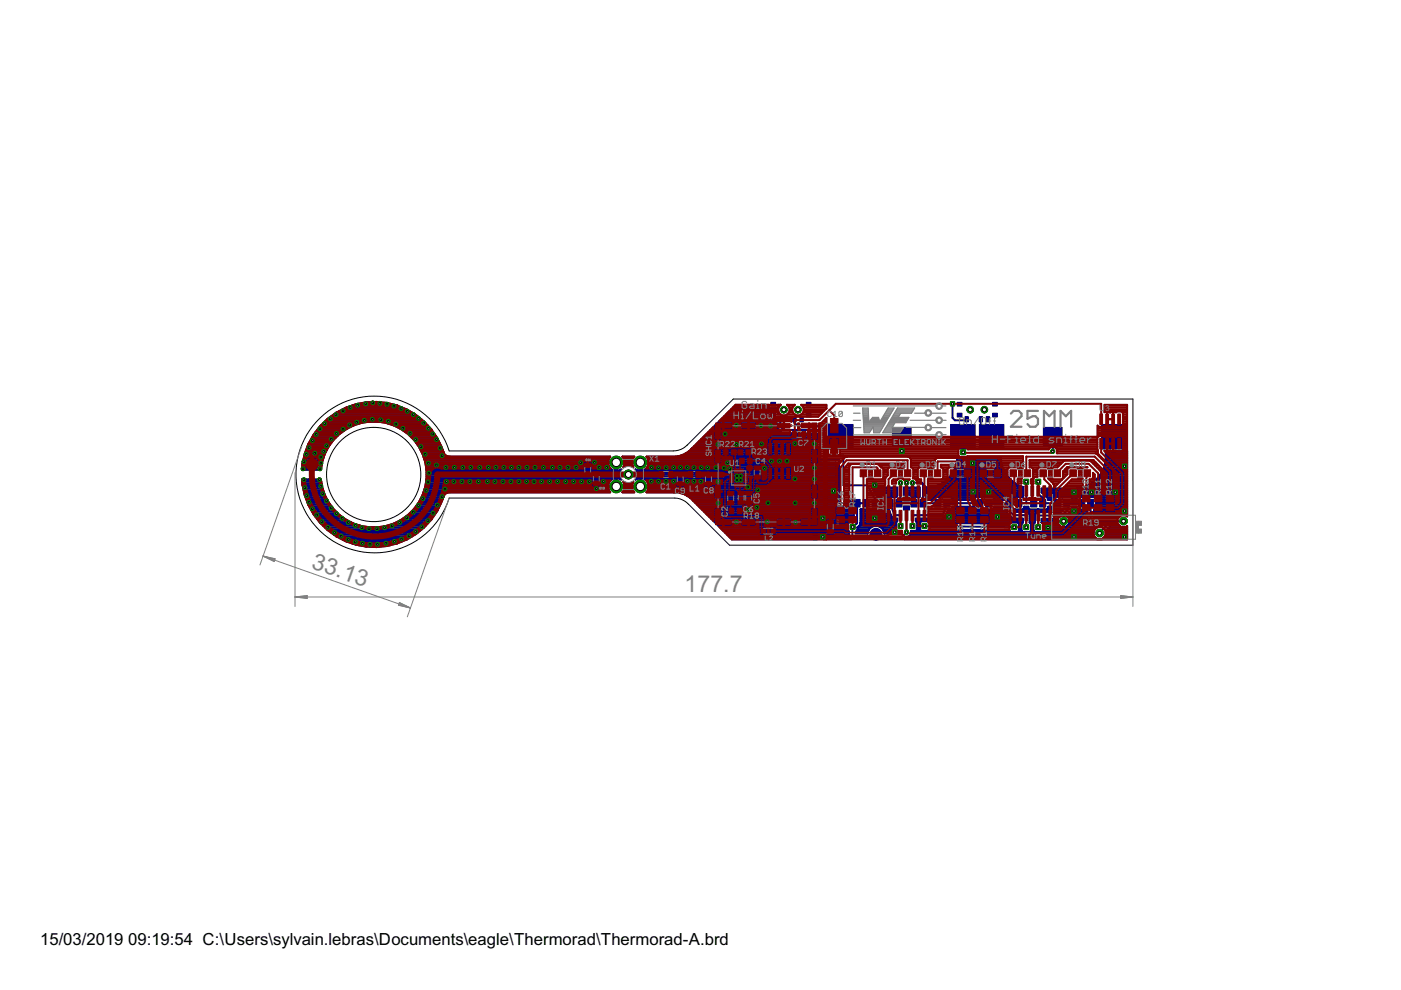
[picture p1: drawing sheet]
<svg xmlns="http://www.w3.org/2000/svg" width="297mm" height="210mm" viewBox="0 0 297 210" stroke-linecap="round" stroke-linejoin="round" font-family="sans-serif">
<defs><g id="words">
<g font-size="5.5" fill="#808080">
<text x="65.8" y="120.4" transform="rotate(19 65.8 120.4)">33.13</text>
<text x="145.1" y="125.6">177.7</text>
</g>
<g font-size="4">
<text x="8.5" y="200.4">15/03/2019</text>
<text x="27.2" y="200.4">09:19:54 C:\Users\sylvain.lebras\Documents\eagle\Thermorad\Thermorad-A.brd</text>
</g>
<text font-size="2" fill="#808080" x="233" y="87.2">U3</text>
<text font-size=".7" fill="#808080" x="177.8" y="111.2" transform="rotate(-90 177.8 111.2)">C12</text>
</g></defs>
<g fill="#000080" stroke="#000080" stroke-width=".21">
<path d="M184.9 105.9h1.3v1.6h-1.3z"/>
<path d="M183 105.9h1.3v1.6h-1.3z"/>
<path d="M189.9 105.9h1.4v1.6h-1.4z"/>
<path d="M188 105.9h1.4v1.6h-1.4z"/>
<path d="M195 105.9h1.3v1.6h-1.3z"/>
<path d="M193.1 105.9h1.3v1.6h-1.3z"/>
<path d="M200.1 105.9h1.3v1.6h-1.3z"/>
<path d="M198.2 105.9h1.3v1.6h-1.3z"/>
<path d="M209 105.9h1.3v1.6h-1.3z"/>
<path d="M207.1 105.9h1.3v1.6h-1.3z"/>
<path d="M215.3 105.9h1.4v1.6h-1.4z"/>
<path d="M213.4 105.9h1.4v1.6h-1.4z"/>
<path d="M220.4 105.9h1.3v1.6h-1.3z"/>
<path d="M218.5 105.9h1.3v1.6h-1.3z"/>
<path d="M225.5 105.9h1.3v1.6h-1.3z"/>
<path d="M223.6 105.9h1.3v1.6h-1.3z"/>
<path d="M230.6 105.9h1.3v1.6h-1.3z"/>
<path d="M228.7 105.9h1.3v1.6h-1.3z"/>
<path d="M233.6 90h5.2v5.2h-5.2z"/>
<path d="M221.2 90.6h4v4h-4z"/>
<path d="M207.6 90h5.3v5.2h-5.3z"/>
<path d="M201.5 90h5.3v5.2h-5.3z"/>
<path d="M189.2 90.6h4v4h-4z"/>
<path d="M175.7 90h5.2v5.2h-5.2z"/>
<path d="M191.5 105.4h1.3v.9h-1.3z"/>
<path d="M191.5 107.3h1.3v.8h-1.3z"/>
<path d="M165.1 88.3h.7v1.2h-.7z"/>
<path d="M168.1 88.3h.7v1.2h-.7z"/>
<path d="M169.6 88.3h.7v1.2h-.7z"/>
<path d="M170.9 85.3h1.1v.8h-1.1z"/>
<path d="M163.4 85.3h1v.8h-1z"/>
<path d="M163.4 87.6h1v.8h-1z"/>
<path d="M170.9 87.6h1.1v.8h-1.1z"/>
<path d="M179.2 105.9h1.3v1.6h-1.3z"/>
<path d="M181.1 105.9h1.3v1.6h-1.3z"/>
<path d="M204.6 88.3h.7v1.2h-.7z"/>
<path d="M207.6 88.3h.7v1.2h-.7z"/>
<path d="M209.1 88.3h.7v1.2h-.7z"/>
<path d="M210.4 85.3h1.1v.8h-1.1z"/>
<path d="M202.9 85.3h1.1v.8h-1.1z"/>
<path d="M202.9 87.6h1.1v.8h-1.1z"/>
<path d="M210.4 87.6h1.1v.8h-1.1z"/>
</g>
<circle cx="185.7" cy="113.3" r="1.27" fill="#000080" stroke="#000080" stroke-width=".21"/>
<g fill="none" stroke="#000080" stroke-width=".42">
<path d="M64.1 99.5h4M64.1 99.1h4M64.1 98.7h4.1M64.1 98.4h4.1M64.2 98h4.1M64.3 97.6h4.1M64.4 97.2h4.1M64.5 96.9h4.1M64.6 96.5h4.2M64.6 96.1h4.3M64.8 95.7h4.3M64.9 95.4h4.4"/>
<path d="M65.1 95h4.4M65.2 94.6h4.5M65.4 94.3h4.6M65.5 93.9h4.8M65.7 93.5h4.8M66 93.1h4.8M66.2 92.8h5M66.4 92.4h5.2M66.6 92h5.4M66.9 91.6h5.6M67.2 91.2h5.8M67.5 90.9h6.1"/>
<path d="M67.8 90.5h6.5M68.1 90.1h7.1M68.3 98l-.3 1.6h-3.9v-1.2M68.5 89.7h7.8M68.9 89.4h21M69.3 89h20.2M69.7 88.6h19.3M70.2 88.3h18.3M70.7 87.9h17.3M71.3 87.5h16.1M71.3 87.5a15.4 15.4 0 0 0-7.2 10.9M71.3 87.5a15.4 15.4 0 0 1 22.7 8.3"/>
<path d="M72 87.1h14.8M72.7 86.8h13.4M73.5 86.4h11.7M74.6 86h9.7M75.8 85.6h7M78.4 89.4a11.3 11.3 0 0 0-10.1 8.6M78.5 85.3h1.9M80.1 89.4a11.2 11.2 0 0 1 10.1 8.6M82.1 89.7h8.2M83.3 90.1h7.3M84.1 90.5h6.9M84.9 90.9h6.4"/>
<path d="M85.4 91.2h6.2M86 91.6h5.8M86.5 92h5.6M86.9 92.4h5.5M87.2 92.8h5.4M87.6 93.1h5.2M87.9 93.5h5.1M88.2 93.9h5M88.5 94.3h4.9M88.8 94.6h4.8M89 95h4.7M89.2 95.4h4.7"/>
<path d="M89.3 95.7h4.7M89.5 96.1h4.6M89.7 96.5h4.7M89.8 96.9h39.5M89.9 97.2h39.2M90.1 97.6h38.8M90.2 98l.2 1.7v1.8l-.2 1.7M90.2 98h40.3M90.2 98.4h38.7M90.3 98.7h38.7M90.4 99.1h38.8M90.4 99.5h39.2"/>
<path d="M90.4 99.9h41.1M94 95.8h.1M94 95.8l.5 .8M94.5 96.6h.1M94.5 96.6l.9 .2 33.9 .1M129.1 97.3l-.2 .6h1.6v1.9a1.81 1.81 0 0 1-1.6-1.5h3.6l-.3 .7 .6-.3M129.3 96.9l-.2 .4M130.5 98.7h.4M130.5 99.5h.4M130.5 99.1h.4M130.5 98.4h.4M130.9 98h4.7"/>
<path d="M131.5 99.8h.1M131.5 99.8l-.2 .8M132 96.9h2.4M132 96.9l.5 1h-1.6v1.9l.8-.3-.2 .3M132.3 97.2h1.9M132.3 98.7h1.8M132.4 97.6h1.6M132.4 98.4h1.6M134.2 97.3l-.2 .6h1.6v1.9l-.9-.3 .2 .3M134.4 96.9l-.2 .4M134.9 99.8h.1M134.9 99.8l.2 .8"/>
<path d="M135 99.9h42.2M135.6 98.7h.4M135.6 99.5h.4M135.6 99.1h.4M135.6 98.4h.4M136 98h37.7M136.8 99.5h40.4M137.1 96.9l.4 1h-1.5v1.9a1.76 1.76 0 0 0 1.5-1.5h-3.5l.3 .7-.7-.3M137.1 96.9h36.1M137.2 99.1h40M137.4 97.2h35.8M137.4 98.7h39.8"/>
<path d="M137.5 97.6h35.8M137.5 98.4h39.7M144.3 96.6l-1 .2-6.2 .1M144.3 96.6h.1M144.6 96.5h28.6M145.3 96.2l-1 .4M145.3 96.2h.1M145.4 96.1h27.8M146 95.7h27.2M146.2 95.6l-.9 .6M146.2 95.6h.1M146.4 95.4h26.8"/>
<path d="M146.5 95.2l-.3 .4M146.5 95.2h.1M146.8 95h26.4M147.2 94.6h26M147.6 94.3h25.6M147.9 93.9h25.3M148.3 93.5h24.9M148.7 93.1h24.5M149.1 92.8h24.1M149.4 92.4h23.8M149.8 92h23.4M150.2 91.6h15.3"/>
<path d="M150.5 91.2h14.8M150.9 90.9h14.1M151.3 90.5h13.5M151.7 90.1h13.1M152 89.7h12.7M152.4 89.4h12.2M152.8 89h11.8M153.2 88.6h9.8M153.5 88.3h9.4M153.9 87.9h9M154.3 87.5h8.6M154.7 87.1h8.5"/>
<path d="M155 86.8h10M155.4 86.4h7.6M155.8 86h7.1M162.9 88.6l.3 .3h1.4l.2 1.7 .8 1.1 .3 .1 7.3 .1v5.6M164.7 87.1h.3M164.9 86.4h.2M165 87.5h.2M165 86h.3M165.4 88.9l.1 1.4 .6 .8 7.8 .1v6.1l4 .1v9.3h1.9M165.5 85.8a1.25 1.25 0 0 0 0 2.1h-.5v-.5l-.3-.3h-1.5l-.3 .3v1.2M165.5 85.8h-.5v.5l-.3 .3h-1.5l-.3-.3v-.5h-6.9l-9.5 9.4M168.4 88.9v.8l.8 .6 5.6 .1v6.2h4v6.3h5.1l1.9 3.5-.3 .3h3.2l1 2.5h1.2v2.3"/>
<path d="M173.2 92.1h-.7v22.2h8l-.5-.6M173.2 97.5v16.9h-18l-8.8-8.8M173.2 97.5l.3 .4M173.5 97.9l.3 .1M173.8 98l3.4 .1v8.7M173.8 98h.1M178.2 92.6h.1M191.2 92.6v3M202 85.6v3l.5 .5h2.3l.2-.2M202.2 99.9a6.6 6.6 0 0 1-5.8 3.5v2l.4 .3v.3h.9v-.3l.3-.3 1.8 .1M202.2 99.9h10.7M202.4 99.5h10.3"/>
<path d="M202.5 99.1h10.1M202.7 98.7h9.8M202.8 98.4h9.6M202.8 98h9.5M202.9 97.6h9.4M202.9 97.6l-.4 1.6-.3 .7M202.9 97.2h9.3M202.9 96.9h9.3M203.5 96.9h-.6v.7M204.2 92.6v3.3M204.9 96.9h7.3a6.7 6.7 0 0 0 1.7 4.4M208 88.9v1.5l2.2 2.2"/>
<path d="M223.2 92.6v3.1M233.7 99.9h5.3M233.9 99.5h5.1M234.1 99.1h4.9M234.2 98.7h4.8M234.3 98.4h4.7M234.3 98h4.7M234.4 97.6h4.6M234.4 97.2h4.6M234.4 96.9h4.6M234.4 96.5h4.6M234.4 96.1h4.6"/>
<path d="M64.1 101.7h4M64.1 102.1h4M64.1 102.5h4.1M64.1 102.9h4.1M64.2 103.2h4.1M64.3 103.6h4.1M64.4 104h4.1M64.5 104.4h4.2M64.6 104.7h4.2M64.6 105.1h4.3M64.8 105.5h4.3M64.9 105.9h4.4"/>
<path d="M65.1 106.2h4.4M65.2 106.6h4.5M65.4 107h4.6M65.6 107.4h4.7M65.8 107.7h4.7M66 108.1h4.9M66.2 108.5h5M66.4 108.9h5.2M66.6 109.2h5.4M66.9 109.6h5.6M67.2 110h5.9M67.5 110.3h6.2"/>
<path d="M67.8 110.7h6.6M68.1 111.1h7.1M68.5 111.5h7.9M68.9 111.8h21M69.3 112.2h20.1M69.7 112.6h19.3M70.3 113h18.2M70.8 113.3h17.2M71.3 113.7h16.1M72 114.1h14.7M72.7 114.5h13.3M73.6 114.9h11.5"/>
<path d="M74.7 115.2h9.5M76 115.6h6.7M79.2 116h.9M82.1 111.5h8.2M83.2 111.1h7.4M84.1 110.7h6.8M84.8 110.3h6.5M85.4 110h6.2M85.9 109.6h5.9M86.4 109.2h5.7M86.8 108.9h5.6M87.2 108.5h5.4"/>
<path d="M87.6 108.1h5.2M87.9 107.7h5.1M88.2 107.4h5M88.5 107h4.9M88.7 106.6h4.8M88.9 106.2h4.8M89.1 105.9h4.8M89.3 105.5h4.7M89.5 105.1h4.6M89.7 104.7h4.7M89.8 104.4h39.6l-.5-1h1.6v-2a1.8 1.8 0 0 0-1.6 1.6h3.6l-.3-.8 .6 .3h.8l.7-.3-.3 .8h3.5a1.75 1.75 0 0 0-1.5-1.6v2h1.5l-.4 1h40.1M89.9 104h39.2"/>
<path d="M90 103.6h38.9M90.2 103.2a11.3 11.3 0 0 1-11.8 8.6 11.3 11.3 0 0 1-10.4-10.2h-3.9a15.3 15.3 0 0 0 20.1 13.6M90.2 103.2h40.3M90.2 102.9h38.7M90.3 102.5h38.7M90.4 102.1h38.8M90.4 101.7h39.2M90.4 100.6h40.9M90.4 101.4h41.1M90.4 101h41M90.4 100.2h41M95 104.4l-.5 .2-.4 .4a15.5 15.5 0 0 1-9.9 10.2"/>
<path d="M95.2 104.4h.2M130.5 102.9h.4M130.5 102.5h.4M130.5 102.1h.4M130.5 101.7h.4M130.9 103.2h4.7M131.3 100.6h.1M131.3 100.6l.2 .8M131.5 101.4l.2 .3-.8-.3v2h1.6l-.5 1h2.5l-.5-1h1.6v-2l-.9 .3 .2-.3M131.5 101.4v.1M132.2 104h2M132.3 102.5h1.8"/>
<path d="M132.4 103.6h1.6M132.4 102.9h1.6M134.9 101.4v.1M135 101.4h42.2M135 101h42.2M135 100.2h42.2M135.1 100.6l-.2 .8M135.1 100.6h42.1M135.6 102.9h.4M135.6 102.5h.4M135.6 102.1h.4M135.6 101.7h.4"/>
<path d="M136 103.2h41.2M136.9 101.7h40.3M137.2 102.1h40M137.4 104h39.8M137.4 102.5h39.8M137.5 103.6h39.7M137.5 102.9h39.7M143.3 104.4h.5M143.8 104.4h.1M143.8 104.4l1.4 .4M144.9 104.7h32.3M145.2 104.8l1.2 .8"/>
<path d="M145.2 104.8h.1M145.6 105.1h31.6M146.3 105.5h30.9M146.4 105.6h.1M146.7 105.9h30.5M147 106.2h30.2M147.4 106.6h29.8M147.8 107h29.5M148.1 107.4h29.8h.8v.3l.3 .3h2v2.6l-.1 .1h-29.4M148.5 107.7h30.2M148.9 108.1h32.1M149.3 108.5h31.7"/>
<path d="M149.6 108.9h31.4M150 109.2h31M150.4 109.6h30.6M150.8 110h30.2M151.2 110.3h29.8M151.9 111.1h27.9M152.3 111.5h27.5M152.7 111.8h27.1M153 112.2h26.8M153.4 112.6h26.5M153.8 113h26.2M154.1 113.3h25.9"/>
<path d="M154.5 113.7h25.5M154.9 114.1h25.3M177.2 106.8h.1M177.2 106.8l.3 .5M177.5 107.3h.1M177.5 107.3l.2 .1M177.8 107.4h.1M180.1 110.7l-.3 .3v1.4l.2 .3v1M181.4 113h2.5M181.6 112.6h2.5M181.8 112.2h2.5M181.8 111.8h2.9"/>
<path d="M182.2 111.5h7.7M182.2 111.5l-.4 .3v.6l-.4 .3v.4h2.5v-.2M182.3 111.4l-.1 .1M182.3 111.4h.1M182.4 111.1h7.5M182.4 111.1l-.1 .3M182.4 110.7h7.6M182.4 110.3h7.8M182.4 110h7.8v.5M182.4 109.6h6.6M182.4 109.2h6.5M182.4 108.9h6.4"/>
<path d="M182.4 108.5h6.2M182.4 108.1h6.1M183.6 106.7h-1.9v4.2l-.9 .8-.1-.1v2l.3 .2h10.2l1-.9v-5.2M183.9 112.9a1.8 1.8 0 0 1 1.8-1.4 1.8 1.8 0 0 1 1.8 1.4M184.8 103.2h.7M185.1 103.6h5.1M185.3 104h4.9M185.5 104.4h4.7M185.7 104.7h4.5M185.9 105.1h4.3M186.5 105.5h1.3M186.7 107.7h.9"/>
<path d="M186.7 105.9h.9M186.8 111.8h3.1M187.2 112.2h2.7M187.3 112.6h3.9M187.5 113h3.6M189 109.6l-.6-1.6h-.5l-.3-.3v-.3h-.9v.3l-.3 .3-3.7-.1-.3 .1v3.1M189 109.6l.2 .2M189.2 109.8h.1M189.3 109.8v.1M189.3 109.8l.2 .1M189.5 109.9h.1M189.5 109.9v.1"/>
<path d="M189.7 105.5h.1M189.8 110h.1M190.2 105.1v-1.7l-4.3-.1-1.1-.2 1.3 2.3h.3l.3 .3v.3h.9v-.3l.3-.3 1.8 .1M190.2 110.5l-.3 .3v1.4l.3 .3h1v.3l-.3 .3h-3.4v-.2M190.2 105.1l-.2 .3-.3 .1M190.2 110.5h.1M190.9 102.4v3l-.3 .3v1h3.2M191.6 103.4h3.4v2h-1.7l-.3-.5h-1.4zM191.6 104.4h3.4M191.6 104.7h3.4M191.6 104h3.4M191.6 103.6h3.4"/>
<path d="M192 114.1h40.4M192.2 105.5h.1M192.2 105.1h.1M192.2 105.8h.1M192.2 104.1h.1M192.2 102.3v3.5M192.7 113.7h39.3M193 113.3h38.9M193.1 113h38.8M193.1 112.6h21M193.2 105.1h1.8M193.5 102.4l2-.1 .2 .3v4.1h3.2"/>
<path d="M194.2 110.5l.3 .3v1.4l-.3 .3h-1.1v.7l-1.4 1.1h47.3v-2.8l-.3 .3h-1l-.6-.6h-1.4l-1.3 1.5v.9l-.7 .7M194.2 110.3h22.7M194.2 110.5v-.5h22.7v.8M194.2 110.5h.1M194.4 110.7h.7M194.5 112.2h.5M194.5 111.8h.5M194.5 111.5h.5M194.5 111.1h.5M194.7 105.5h.1M196 111.5l19.1 .3M196.4 104.4h20.5"/>
<path d="M196.4 105.1h20.5M196.4 104.7h20.5M196.4 104h20.5M196.4 103.6h20.5M196.6 105.5h1.3M196.8 105.9h.9M196.9 110.7h20M197 110.8l-.3-.3h-1.4l-.3 .3v1.4l.3 .3h1.4l.3-.3 17 .3M197 110.8l17.1 .3 .2-.3h1.5l.3 .3M197 110.8h.1M197.6 103.2h19.2M198.9 102.9h17"/>
<path d="M199.7 102.5h15.6M199.8 105.5h.1M199.8 105.5l1.8-.1 .3 .3v.3h4.7v-.3l.3-.3 1.8 .1M200.2 109.9l-.2 .1M200.2 109.9h.1M200.3 102.1h14.4M200.4 109.6l-.2 .3M200.4 109.6v.1M200.4 109.6h14M200.6 109.2h13.3M200.7 108.9h12.8M200.7 101.7h13.6"/>
<path d="M200.9 108.5h12.6M201.1 108.1h12.4M201.1 101.4h12.8M201.5 101h12.1M201.7 105.5h5.1M201.7 100.6h11.7M201.9 107.7h4.7M201.9 105.9h4.7M202 100.2h11.1M207.8 106.7h-7v.3l-1 2.2h-6.3v2.3M208.7 105.5h.1M208.7 105.5l1.8-.1 .3 .3v.3h2.2v-.3l.3-.3 1.8 .1"/>
<path d="M209.7 106.7h4.5v1.9l.9 .6h2.5v2.6M210.6 105.5h2.6M210.8 107.7h2.2M210.8 105.9h2.2M213.5 108.5v-.5h-.2l-.3-.3v-.3h-2.2v.3l-.3 .3h-3.6l-.3-.3v-.3h-4.7v.3l-.3 .3h-.5l-.7 1.6M213.5 108.5l.2 .6 1.2 .9M213.9 101.3a6.5 6.5 0 0 0 3 2v2.1l-1.8 .1M214 112.5h.1M214.9 108.1h10.5M215 105.5h.1M215.2 108.5h9.8M216 112.6h.7"/>
<path d="M216 106.7h3.2M216.1 112.2h.5M216.1 111.8h.5M216.1 111.5h.5M216.1 111.1h.5M216.1 111.1v1.4l-.3 .3h-1.5l-.3-.3M216.6 111.1v1.4l.3 .3h1.4l.3-.3v-1.4M216.9 110.8h.1M216.9 110.8l-.3 .3M217.1 107.7h.9M217.6 102.1v4.6M218.2 108.9h1.4"/>
<path d="M218.3 110.7h1.1M218.3 110.3h1.1M218.3 110h1.1M218.3 109.6h1.1M218.3 109.2h1.1M218.5 112.6h.7M218.6 112.2h.5M218.6 111.8h.5M218.6 111.5h.5M218.6 111.1h.5M219.1 111.1v1.4l.3 .3h1.5l.2-.3v-1.4M219.4 110.8h.1"/>
<path d="M219.4 110.8l-.3 .3M219.4 110.8v-1.6l.3-.5 5.2-.1 .5-.6h-2l-.3-.3v-.3h-.9v.3l-.3 .3h-3.6l-.3-.3v-.3h-.9v.3l-.2 .3h-2v.2l.4 .3 2.7 .1 .3 .5v1.7l.3 .3M220.1 102.1v2.7l1.1 .8v1l-.1 .1h3.2M220.8 104.4h18.2M220.8 110.7h3.5M220.8 110.3h3.5M220.8 104h18.2M220.8 103.6h18.2M221 112.6h10.9M221.1 112.2h11.1M221.1 111.8h11.4M221.1 111.5h3.6"/>
<path d="M221.1 111.1h3.3M221.1 111.1l-.3-.3v-.8h3.5v1l.7 .7h1l.7-.7v-1l-.6-.6 1-1 .2-1h.9v.3l.3 .3h2v2.3l.7 .8M221.3 104.7h17.7M221.7 105.1h17.3M222 105.5h1.3M222.2 107.7h.9M222.2 105.9h.9M224.3 110.5h2.4M225.2 105.5h.1M225.2 105.5l-1.8-.1-.3 .3v.3h-.9v-.3l-.4-.5-1-.8v-.8h6.9a6.9 6.9 0 0 0 6.7-7.9h4.6v13.8l-.3-.3M225.2 105.5l1.8-.1 .3 .3v.3h.9v-.3l.3-.3 1.8 .1M225.5 111.5h.1"/>
<path d="M225.5 111.1h.1M225.5 110.7h.1M225.5 110.5v1.2M226.2 109.2h4.3M226.3 111.5h7.3M226.3 109.6h4.2M226.6 108.9h3.9M226.7 111.1h4.4M226.7 110h3.8M226.7 110.7h4.1M226.7 110.3h3.8M227 108.5h3.5"/>
<path d="M227.1 105.5h1.3M227.2 108.1h3.3M227.3 107.7h.9M227.3 105.9h.9M229.3 106.7h-3.1l.3 .3v1l-1.4 1.3h-5v2.5M229.8 103.2h9.2M230.3 105.5h.1M230.3 105.5l1.8-.1 .3 .3v2l-.5 .3v1.8h5.2l.6-.6M230.8 102.9h8.2M231.2 111.1l2.6 .1-.5 .6h-.7l-.7 .7v1.1l.7 .7M231.2 106.7v3.5l.4 .3h6.6M231.4 102.5h7.6"/>
<path d="M231.9 102.1h7.1M231.9 109.6h5.4M231.9 109.2h7.1M231.9 108.9h7.1M231.9 108.5h7.1M231.9 108.1h7.1M232.2 105.5h6.8M232.3 101.7h6.7M232.4 107.7h6.6M232.4 107.4h6.6M232.4 107h6.6M232.4 106.6h6.6"/>
<path d="M232.4 106.2h6.6M232.4 105.9h6.6M232.7 101.4h6.3M233 101h6M233.3 100.6h5.7M233.5 100.2h5.5M233.9 114.1h5.1M234.3 113.7h4.7M234.4 113.3h4.6M234.4 113h4.6M234.5 112.6h4.5M234.8 112.2h4.2"/>
<path d="M235.1 111.8h3.9M235.4 110.5l-2.3 2.6M235.5 111.5h1.9"/>
</g>
<path d="M185.7 113.3v.5" fill="none" stroke="#000080" stroke-width=".32"/>
<circle cx="133.2" cy="100.6" r=".95" fill="#008000" stroke="#008000" stroke-width=".21"/>
<circle cx="133.2" cy="100.6" r=".64" fill="#fff" stroke="#000" stroke-width=".21"/>
<circle cx="130.7" cy="98" r="1.33" fill="#008000" stroke="#008000" stroke-width=".21"/>
<circle cx="130.7" cy="98" r=".89" fill="#fff" stroke="#000" stroke-width=".21"/>
<circle cx="135.8" cy="98" r="1.33" fill="#008000" stroke="#008000" stroke-width=".21"/>
<circle cx="135.8" cy="98" r=".89" fill="#fff" stroke="#000" stroke-width=".21"/>
<circle cx="135.8" cy="103.1" r="1.33" fill="#008000" stroke="#008000" stroke-width=".21"/>
<circle cx="135.8" cy="103.1" r=".89" fill="#fff" stroke="#000" stroke-width=".21"/>
<circle cx="130.7" cy="103.1" r="1.33" fill="#008000" stroke="#008000" stroke-width=".21"/>
<circle cx="130.7" cy="103.1" r=".89" fill="#fff" stroke="#000" stroke-width=".21"/>
<circle cx="233.1" cy="113.1" r=".83" fill="#008000" stroke="#008000" stroke-width=".21"/>
<circle cx="233.1" cy="113.1" r=".4" fill="#fff" stroke="#000" stroke-width=".21"/>
<circle cx="225.5" cy="110.5" r=".83" fill="#008000" stroke="#008000" stroke-width=".21"/>
<circle cx="225.5" cy="110.5" r=".4" fill="#fff" stroke="#000" stroke-width=".21"/>
<circle cx="238.2" cy="110.5" r=".83" fill="#008000" stroke="#008000" stroke-width=".21"/>
<circle cx="238.2" cy="110.5" r=".4" fill="#fff" stroke="#000" stroke-width=".21"/>
<circle cx="169.2" cy="86.9" r=".7" fill="#008000" stroke="#008000" stroke-width=".21"/>
<circle cx="169.2" cy="86.9" r=".44" fill="#fff" stroke="#000" stroke-width=".21"/>
<circle cx="166.2" cy="86.9" r=".7" fill="#008000" stroke="#008000" stroke-width=".21"/>
<circle cx="166.2" cy="86.9" r=".44" fill="#fff" stroke="#000" stroke-width=".21"/>
<circle cx="208.7" cy="86.9" r=".7" fill="#008000" stroke="#008000" stroke-width=".21"/>
<circle cx="208.7" cy="86.9" r=".44" fill="#fff" stroke="#000" stroke-width=".21"/>
<circle cx="205.7" cy="86.9" r=".7" fill="#008000" stroke="#008000" stroke-width=".21"/>
<circle cx="205.7" cy="86.9" r=".44" fill="#fff" stroke="#000" stroke-width=".21"/>
<path d="M190.7 95.1h1v1h-1z" fill="#008000" stroke="#008000" stroke-width=".21"/>
<circle cx="191.2" cy="95.6" r=".3" fill="#fff" stroke="#000" stroke-width=".21"/>
<circle cx="192.2" cy="102.3" r=".48" fill="#008000" stroke="#008000" stroke-width=".21"/>
<circle cx="192.2" cy="102.3" r=".25" fill="#fff" stroke="#000" stroke-width=".21"/>
<path d="M238 113.4h.9v.9h-.9z" fill="#008000" stroke="#008000" stroke-width=".21"/>
<circle cx="238.4" cy="113.8" r=".25" fill="#fff" stroke="#000" stroke-width=".21"/>
<path d="M238 107.9h.9v.9h-.9z" fill="#008000" stroke="#008000" stroke-width=".21"/>
<circle cx="238.4" cy="108.4" r=".25" fill="#fff" stroke="#000" stroke-width=".21"/>
<path d="M238 98.4h.9v.9h-.9z" fill="#008000" stroke="#008000" stroke-width=".21"/>
<circle cx="238.4" cy="98.8" r=".25" fill="#fff" stroke="#000" stroke-width=".21"/>
<path d="M227.3 107.9h.9v.9h-.9z" fill="#008000" stroke="#008000" stroke-width=".21"/>
<circle cx="227.7" cy="108.4" r=".25" fill="#fff" stroke="#000" stroke-width=".21"/>
<path d="M227.3 103.9h.9v.9h-.9z" fill="#008000" stroke="#008000" stroke-width=".21"/>
<circle cx="227.7" cy="104.4" r=".25" fill="#fff" stroke="#000" stroke-width=".21"/>
<path d="M231 103.9h.9v.9h-.9z" fill="#008000" stroke="#008000" stroke-width=".21"/>
<circle cx="231.5" cy="104.4" r=".25" fill="#fff" stroke="#000" stroke-width=".21"/>
<path d="M236 103.9h.9v.9h-.9z" fill="#008000" stroke="#008000" stroke-width=".21"/>
<circle cx="236.5" cy="104.4" r=".25" fill="#fff" stroke="#000" stroke-width=".21"/>
<path d="M227.3 113.4h.9v.9h-.9z" fill="#008000" stroke="#008000" stroke-width=".21"/>
<circle cx="227.7" cy="113.8" r=".25" fill="#fff" stroke="#000" stroke-width=".21"/>
<path d="M221.8 111.4h.9v.9h-.9z" fill="#008000" stroke="#008000" stroke-width=".21"/>
<circle cx="222.2" cy="111.8" r=".25" fill="#fff" stroke="#000" stroke-width=".21"/>
<path d="M211 109.2h.9v.8h-.9z" fill="#008000" stroke="#008000" stroke-width=".21"/>
<circle cx="211.5" cy="109.6" r=".25" fill="#fff" stroke="#000" stroke-width=".21"/>
<path d="M200.8 109.2h.9v.8h-.9z" fill="#008000" stroke="#008000" stroke-width=".21"/>
<circle cx="201.2" cy="109.6" r=".25" fill="#fff" stroke="#000" stroke-width=".21"/>
<path d="M185 109.4h.9v.9h-.9z" fill="#008000" stroke="#008000" stroke-width=".21"/>
<circle cx="185.5" cy="109.9" r=".25" fill="#fff" stroke="#000" stroke-width=".21"/>
<path d="M185 102.4h.9v.9h-.9z" fill="#008000" stroke="#008000" stroke-width=".21"/>
<circle cx="185.5" cy="102.8" r=".25" fill="#fff" stroke="#000" stroke-width=".21"/>
<path d="M174 113.4h.9v.9h-.9z" fill="#008000" stroke="#008000" stroke-width=".21"/>
<circle cx="174.5" cy="113.8" r=".25" fill="#fff" stroke="#000" stroke-width=".21"/>
<path d="M174 109.4h.9v.9h-.9z" fill="#008000" stroke="#008000" stroke-width=".21"/>
<circle cx="174.5" cy="109.9" r=".25" fill="#fff" stroke="#000" stroke-width=".21"/>
<path d="M176.3 103.7h.9v.8h-.9z" fill="#008000" stroke="#008000" stroke-width=".21"/>
<circle cx="176.7" cy="104.1" r=".25" fill="#fff" stroke="#000" stroke-width=".21"/>
<circle cx="64.4" cy="101.7" r=".4" fill="#008000" stroke="#008000" stroke-width=".21"/>
<circle cx="64.4" cy="101.7" r=".19" fill="#fff" stroke="#000" stroke-width=".21"/>
<circle cx="64.6" cy="103.4" r=".4" fill="#008000" stroke="#008000" stroke-width=".21"/>
<circle cx="64.6" cy="103.4" r=".19" fill="#fff" stroke="#000" stroke-width=".21"/>
<circle cx="65" cy="105.1" r=".4" fill="#008000" stroke="#008000" stroke-width=".21"/>
<circle cx="65" cy="105.1" r=".19" fill="#fff" stroke="#000" stroke-width=".21"/>
<circle cx="65.5" cy="106.5" r=".4" fill="#008000" stroke="#008000" stroke-width=".21"/>
<circle cx="65.5" cy="106.5" r=".19" fill="#fff" stroke="#000" stroke-width=".21"/>
<circle cx="66.2" cy="107.9" r=".4" fill="#008000" stroke="#008000" stroke-width=".21"/>
<circle cx="66.2" cy="107.9" r=".19" fill="#fff" stroke="#000" stroke-width=".21"/>
<circle cx="67.1" cy="109.2" r=".4" fill="#008000" stroke="#008000" stroke-width=".21"/>
<circle cx="67.1" cy="109.2" r=".19" fill="#fff" stroke="#000" stroke-width=".21"/>
<circle cx="68.2" cy="110.6" r=".4" fill="#008000" stroke="#008000" stroke-width=".21"/>
<circle cx="68.2" cy="110.6" r=".19" fill="#fff" stroke="#000" stroke-width=".21"/>
<circle cx="69.5" cy="111.8" r=".4" fill="#008000" stroke="#008000" stroke-width=".21"/>
<circle cx="69.5" cy="111.8" r=".19" fill="#fff" stroke="#000" stroke-width=".21"/>
<circle cx="70.9" cy="112.9" r=".4" fill="#008000" stroke="#008000" stroke-width=".21"/>
<circle cx="70.9" cy="112.9" r=".19" fill="#fff" stroke="#000" stroke-width=".21"/>
<circle cx="72.3" cy="113.7" r=".4" fill="#008000" stroke="#008000" stroke-width=".21"/>
<circle cx="72.3" cy="113.7" r=".19" fill="#fff" stroke="#000" stroke-width=".21"/>
<circle cx="73.8" cy="114.4" r=".4" fill="#008000" stroke="#008000" stroke-width=".21"/>
<circle cx="73.8" cy="114.4" r=".19" fill="#fff" stroke="#000" stroke-width=".21"/>
<circle cx="75.3" cy="114.9" r=".4" fill="#008000" stroke="#008000" stroke-width=".21"/>
<circle cx="75.3" cy="114.9" r=".19" fill="#fff" stroke="#000" stroke-width=".21"/>
<circle cx="76.8" cy="115.2" r=".4" fill="#008000" stroke="#008000" stroke-width=".21"/>
<circle cx="76.8" cy="115.2" r=".19" fill="#fff" stroke="#000" stroke-width=".21"/>
<circle cx="78.4" cy="115.4" r=".4" fill="#008000" stroke="#008000" stroke-width=".21"/>
<circle cx="78.4" cy="115.4" r=".19" fill="#fff" stroke="#000" stroke-width=".21"/>
<circle cx="80" cy="115.4" r=".4" fill="#008000" stroke="#008000" stroke-width=".21"/>
<circle cx="80" cy="115.4" r=".19" fill="#fff" stroke="#000" stroke-width=".21"/>
<circle cx="81.8" cy="115.2" r=".4" fill="#008000" stroke="#008000" stroke-width=".21"/>
<circle cx="81.8" cy="115.2" r=".19" fill="#fff" stroke="#000" stroke-width=".21"/>
<circle cx="83.6" cy="114.8" r=".4" fill="#008000" stroke="#008000" stroke-width=".21"/>
<circle cx="83.6" cy="114.8" r=".19" fill="#fff" stroke="#000" stroke-width=".21"/>
<circle cx="85.1" cy="114.3" r=".4" fill="#008000" stroke="#008000" stroke-width=".21"/>
<circle cx="85.1" cy="114.3" r=".19" fill="#fff" stroke="#000" stroke-width=".21"/>
<circle cx="86.7" cy="113.6" r=".4" fill="#008000" stroke="#008000" stroke-width=".21"/>
<circle cx="86.7" cy="113.6" r=".19" fill="#fff" stroke="#000" stroke-width=".21"/>
<circle cx="88.1" cy="112.7" r=".4" fill="#008000" stroke="#008000" stroke-width=".21"/>
<circle cx="88.1" cy="112.7" r=".19" fill="#fff" stroke="#000" stroke-width=".21"/>
<circle cx="89.4" cy="111.7" r=".4" fill="#008000" stroke="#008000" stroke-width=".21"/>
<circle cx="89.4" cy="111.7" r=".19" fill="#fff" stroke="#000" stroke-width=".21"/>
<circle cx="67.7" cy="101.7" r=".4" fill="#008000" stroke="#008000" stroke-width=".21"/>
<circle cx="67.7" cy="101.7" r=".19" fill="#fff" stroke="#000" stroke-width=".21"/>
<circle cx="68" cy="103.1" r=".4" fill="#008000" stroke="#008000" stroke-width=".21"/>
<circle cx="68" cy="103.1" r=".19" fill="#fff" stroke="#000" stroke-width=".21"/>
<circle cx="68.4" cy="104.7" r=".4" fill="#008000" stroke="#008000" stroke-width=".21"/>
<circle cx="68.4" cy="104.7" r=".19" fill="#fff" stroke="#000" stroke-width=".21"/>
<circle cx="69.2" cy="106.2" r=".4" fill="#008000" stroke="#008000" stroke-width=".21"/>
<circle cx="69.2" cy="106.2" r=".19" fill="#fff" stroke="#000" stroke-width=".21"/>
<circle cx="70.2" cy="107.7" r=".4" fill="#008000" stroke="#008000" stroke-width=".21"/>
<circle cx="70.2" cy="107.7" r=".19" fill="#fff" stroke="#000" stroke-width=".21"/>
<circle cx="71.3" cy="108.9" r=".4" fill="#008000" stroke="#008000" stroke-width=".21"/>
<circle cx="71.3" cy="108.9" r=".19" fill="#fff" stroke="#000" stroke-width=".21"/>
<circle cx="72.5" cy="109.9" r=".4" fill="#008000" stroke="#008000" stroke-width=".21"/>
<circle cx="72.5" cy="109.9" r=".19" fill="#fff" stroke="#000" stroke-width=".21"/>
<circle cx="73.8" cy="110.8" r=".4" fill="#008000" stroke="#008000" stroke-width=".21"/>
<circle cx="73.8" cy="110.8" r=".19" fill="#fff" stroke="#000" stroke-width=".21"/>
<circle cx="75.3" cy="111.4" r=".4" fill="#008000" stroke="#008000" stroke-width=".21"/>
<circle cx="75.3" cy="111.4" r=".19" fill="#fff" stroke="#000" stroke-width=".21"/>
<circle cx="76.7" cy="111.9" r=".4" fill="#008000" stroke="#008000" stroke-width=".21"/>
<circle cx="76.7" cy="111.9" r=".19" fill="#fff" stroke="#000" stroke-width=".21"/>
<circle cx="78.2" cy="112.1" r=".4" fill="#008000" stroke="#008000" stroke-width=".21"/>
<circle cx="78.2" cy="112.1" r=".19" fill="#fff" stroke="#000" stroke-width=".21"/>
<circle cx="79.9" cy="112.1" r=".4" fill="#008000" stroke="#008000" stroke-width=".21"/>
<circle cx="79.9" cy="112.1" r=".19" fill="#fff" stroke="#000" stroke-width=".21"/>
<circle cx="81.5" cy="111.9" r=".4" fill="#008000" stroke="#008000" stroke-width=".21"/>
<circle cx="81.5" cy="111.9" r=".19" fill="#fff" stroke="#000" stroke-width=".21"/>
<circle cx="83.1" cy="111.5" r=".4" fill="#008000" stroke="#008000" stroke-width=".21"/>
<circle cx="83.1" cy="111.5" r=".19" fill="#fff" stroke="#000" stroke-width=".21"/>
<circle cx="84.7" cy="110.8" r=".4" fill="#008000" stroke="#008000" stroke-width=".21"/>
<circle cx="84.7" cy="110.8" r=".19" fill="#fff" stroke="#000" stroke-width=".21"/>
<circle cx="86.2" cy="109.8" r=".4" fill="#008000" stroke="#008000" stroke-width=".21"/>
<circle cx="86.2" cy="109.8" r=".19" fill="#fff" stroke="#000" stroke-width=".21"/>
<circle cx="87.6" cy="108.6" r=".4" fill="#008000" stroke="#008000" stroke-width=".21"/>
<circle cx="87.6" cy="108.6" r=".19" fill="#fff" stroke="#000" stroke-width=".21"/>
<circle cx="90.7" cy="110.4" r=".4" fill="#008000" stroke="#008000" stroke-width=".21"/>
<circle cx="90.7" cy="110.4" r=".19" fill="#fff" stroke="#000" stroke-width=".21"/>
<circle cx="88.7" cy="107.2" r=".4" fill="#008000" stroke="#008000" stroke-width=".21"/>
<circle cx="88.7" cy="107.2" r=".19" fill="#fff" stroke="#000" stroke-width=".21"/>
<circle cx="91.8" cy="108.8" r=".4" fill="#008000" stroke="#008000" stroke-width=".21"/>
<circle cx="91.8" cy="108.8" r=".19" fill="#fff" stroke="#000" stroke-width=".21"/>
<circle cx="89.6" cy="105.7" r=".4" fill="#008000" stroke="#008000" stroke-width=".21"/>
<circle cx="89.6" cy="105.7" r=".19" fill="#fff" stroke="#000" stroke-width=".21"/>
<circle cx="92.7" cy="107.1" r=".4" fill="#008000" stroke="#008000" stroke-width=".21"/>
<circle cx="92.7" cy="107.1" r=".19" fill="#fff" stroke="#000" stroke-width=".21"/>
<circle cx="90.3" cy="104" r=".4" fill="#008000" stroke="#008000" stroke-width=".21"/>
<circle cx="90.3" cy="104" r=".19" fill="#fff" stroke="#000" stroke-width=".21"/>
<circle cx="90.7" cy="102.2" r=".4" fill="#008000" stroke="#008000" stroke-width=".21"/>
<circle cx="90.7" cy="102.2" r=".19" fill="#fff" stroke="#000" stroke-width=".21"/>
<circle cx="90.9" cy="100.3" r=".4" fill="#008000" stroke="#008000" stroke-width=".21"/>
<circle cx="90.9" cy="100.3" r=".19" fill="#fff" stroke="#000" stroke-width=".21"/>
<circle cx="90.8" cy="98.2" r=".4" fill="#008000" stroke="#008000" stroke-width=".21"/>
<circle cx="90.8" cy="98.2" r=".19" fill="#fff" stroke="#000" stroke-width=".21"/>
<circle cx="93.7" cy="105.3" r=".4" fill="#008000" stroke="#008000" stroke-width=".21"/>
<circle cx="93.7" cy="105.3" r=".19" fill="#fff" stroke="#000" stroke-width=".21"/>
<circle cx="94.3" cy="103.7" r=".4" fill="#008000" stroke="#008000" stroke-width=".21"/>
<circle cx="94.3" cy="103.7" r=".19" fill="#fff" stroke="#000" stroke-width=".21"/>
<circle cx="94.6" cy="102.1" r=".4" fill="#008000" stroke="#008000" stroke-width=".21"/>
<circle cx="94.6" cy="102.1" r=".19" fill="#fff" stroke="#000" stroke-width=".21"/>
<circle cx="67.8" cy="99.4" r=".4" fill="#008000" stroke="#008000" stroke-width=".21"/>
<circle cx="67.8" cy="99.4" r=".19" fill="#fff" stroke="#000" stroke-width=".21"/>
<circle cx="68" cy="98.2" r=".4" fill="#008000" stroke="#008000" stroke-width=".21"/>
<circle cx="68" cy="98.2" r=".19" fill="#fff" stroke="#000" stroke-width=".21"/>
<circle cx="68" cy="96.9" r=".4" fill="#008000" stroke="#008000" stroke-width=".21"/>
<circle cx="68" cy="96.9" r=".19" fill="#fff" stroke="#000" stroke-width=".21"/>
<circle cx="66.7" cy="96.1" r=".4" fill="#008000" stroke="#008000" stroke-width=".21"/>
<circle cx="66.7" cy="96.1" r=".19" fill="#fff" stroke="#000" stroke-width=".21"/>
<circle cx="64.9" cy="96.3" r=".4" fill="#008000" stroke="#008000" stroke-width=".21"/>
<circle cx="64.9" cy="96.3" r=".19" fill="#fff" stroke="#000" stroke-width=".21"/>
<circle cx="64.2" cy="99.4" r=".4" fill="#008000" stroke="#008000" stroke-width=".21"/>
<circle cx="64.2" cy="99.4" r=".19" fill="#fff" stroke="#000" stroke-width=".21"/>
<circle cx="64.4" cy="97.9" r=".4" fill="#008000" stroke="#008000" stroke-width=".21"/>
<circle cx="64.4" cy="97.9" r=".19" fill="#fff" stroke="#000" stroke-width=".21"/>
<circle cx="92.5" cy="98.6" r=".4" fill="#008000" stroke="#008000" stroke-width=".21"/>
<circle cx="92.5" cy="98.6" r=".19" fill="#fff" stroke="#000" stroke-width=".21"/>
<circle cx="94.5" cy="99.1" r=".4" fill="#008000" stroke="#008000" stroke-width=".21"/>
<circle cx="94.5" cy="99.1" r=".19" fill="#fff" stroke="#000" stroke-width=".21"/>
<circle cx="93.7" cy="96.6" r=".4" fill="#008000" stroke="#008000" stroke-width=".21"/>
<circle cx="93.7" cy="96.6" r=".19" fill="#fff" stroke="#000" stroke-width=".21"/>
<circle cx="90.1" cy="96.3" r=".4" fill="#008000" stroke="#008000" stroke-width=".21"/>
<circle cx="90.1" cy="96.3" r=".19" fill="#fff" stroke="#000" stroke-width=".21"/>
<circle cx="89.2" cy="94.7" r=".4" fill="#008000" stroke="#008000" stroke-width=".21"/>
<circle cx="89.2" cy="94.7" r=".19" fill="#fff" stroke="#000" stroke-width=".21"/>
<circle cx="93.3" cy="95" r=".4" fill="#008000" stroke="#008000" stroke-width=".21"/>
<circle cx="93.3" cy="95" r=".19" fill="#fff" stroke="#000" stroke-width=".21"/>
<circle cx="88.1" cy="93.2" r=".4" fill="#008000" stroke="#008000" stroke-width=".21"/>
<circle cx="88.1" cy="93.2" r=".19" fill="#fff" stroke="#000" stroke-width=".21"/>
<circle cx="86.9" cy="91.9" r=".4" fill="#008000" stroke="#008000" stroke-width=".21"/>
<circle cx="86.9" cy="91.9" r=".19" fill="#fff" stroke="#000" stroke-width=".21"/>
<circle cx="85.4" cy="90.8" r=".4" fill="#008000" stroke="#008000" stroke-width=".21"/>
<circle cx="85.4" cy="90.8" r=".19" fill="#fff" stroke="#000" stroke-width=".21"/>
<circle cx="83.9" cy="89.9" r=".4" fill="#008000" stroke="#008000" stroke-width=".21"/>
<circle cx="83.9" cy="89.9" r=".19" fill="#fff" stroke="#000" stroke-width=".21"/>
<circle cx="82.3" cy="89.3" r=".4" fill="#008000" stroke="#008000" stroke-width=".21"/>
<circle cx="82.3" cy="89.3" r=".19" fill="#fff" stroke="#000" stroke-width=".21"/>
<circle cx="80.7" cy="89" r=".4" fill="#008000" stroke="#008000" stroke-width=".21"/>
<circle cx="80.7" cy="89" r=".19" fill="#fff" stroke="#000" stroke-width=".21"/>
<circle cx="78.9" cy="88.9" r=".4" fill="#008000" stroke="#008000" stroke-width=".21"/>
<circle cx="78.9" cy="88.9" r=".19" fill="#fff" stroke="#000" stroke-width=".21"/>
<circle cx="77.2" cy="89.1" r=".4" fill="#008000" stroke="#008000" stroke-width=".21"/>
<circle cx="77.2" cy="89.1" r=".19" fill="#fff" stroke="#000" stroke-width=".21"/>
<circle cx="75.6" cy="89.5" r=".4" fill="#008000" stroke="#008000" stroke-width=".21"/>
<circle cx="75.6" cy="89.5" r=".19" fill="#fff" stroke="#000" stroke-width=".21"/>
<circle cx="74.1" cy="90.1" r=".4" fill="#008000" stroke="#008000" stroke-width=".21"/>
<circle cx="74.1" cy="90.1" r=".19" fill="#fff" stroke="#000" stroke-width=".21"/>
<circle cx="72.7" cy="91" r=".4" fill="#008000" stroke="#008000" stroke-width=".21"/>
<circle cx="72.7" cy="91" r=".19" fill="#fff" stroke="#000" stroke-width=".21"/>
<circle cx="71.3" cy="91.9" r=".4" fill="#008000" stroke="#008000" stroke-width=".21"/>
<circle cx="71.3" cy="91.9" r=".19" fill="#fff" stroke="#000" stroke-width=".21"/>
<circle cx="70.2" cy="93.1" r=".4" fill="#008000" stroke="#008000" stroke-width=".21"/>
<circle cx="70.2" cy="93.1" r=".19" fill="#fff" stroke="#000" stroke-width=".21"/>
<circle cx="69.2" cy="94.5" r=".4" fill="#008000" stroke="#008000" stroke-width=".21"/>
<circle cx="69.2" cy="94.5" r=".19" fill="#fff" stroke="#000" stroke-width=".21"/>
<circle cx="68.6" cy="95.7" r=".4" fill="#008000" stroke="#008000" stroke-width=".21"/>
<circle cx="68.6" cy="95.7" r=".19" fill="#fff" stroke="#000" stroke-width=".21"/>
<circle cx="65.5" cy="94.9" r=".4" fill="#008000" stroke="#008000" stroke-width=".21"/>
<circle cx="65.5" cy="94.9" r=".19" fill="#fff" stroke="#000" stroke-width=".21"/>
<circle cx="66.2" cy="93.4" r=".4" fill="#008000" stroke="#008000" stroke-width=".21"/>
<circle cx="66.2" cy="93.4" r=".19" fill="#fff" stroke="#000" stroke-width=".21"/>
<circle cx="67" cy="92.1" r=".4" fill="#008000" stroke="#008000" stroke-width=".21"/>
<circle cx="67" cy="92.1" r=".19" fill="#fff" stroke="#000" stroke-width=".21"/>
<circle cx="67.8" cy="90.9" r=".4" fill="#008000" stroke="#008000" stroke-width=".21"/>
<circle cx="67.8" cy="90.9" r=".19" fill="#fff" stroke="#000" stroke-width=".21"/>
<circle cx="68.8" cy="89.8" r=".4" fill="#008000" stroke="#008000" stroke-width=".21"/>
<circle cx="68.8" cy="89.8" r=".19" fill="#fff" stroke="#000" stroke-width=".21"/>
<circle cx="70" cy="88.8" r=".4" fill="#008000" stroke="#008000" stroke-width=".21"/>
<circle cx="70" cy="88.8" r=".19" fill="#fff" stroke="#000" stroke-width=".21"/>
<circle cx="71.2" cy="87.9" r=".4" fill="#008000" stroke="#008000" stroke-width=".21"/>
<circle cx="71.2" cy="87.9" r=".19" fill="#fff" stroke="#000" stroke-width=".21"/>
<circle cx="72.7" cy="87.1" r=".4" fill="#008000" stroke="#008000" stroke-width=".21"/>
<circle cx="72.7" cy="87.1" r=".19" fill="#fff" stroke="#000" stroke-width=".21"/>
<circle cx="74.2" cy="86.4" r=".4" fill="#008000" stroke="#008000" stroke-width=".21"/>
<circle cx="74.2" cy="86.4" r=".19" fill="#fff" stroke="#000" stroke-width=".21"/>
<circle cx="75.8" cy="85.9" r=".4" fill="#008000" stroke="#008000" stroke-width=".21"/>
<circle cx="75.8" cy="85.9" r=".19" fill="#fff" stroke="#000" stroke-width=".21"/>
<circle cx="77.5" cy="85.6" r=".4" fill="#008000" stroke="#008000" stroke-width=".21"/>
<circle cx="77.5" cy="85.6" r=".19" fill="#fff" stroke="#000" stroke-width=".21"/>
<circle cx="79" cy="85.4" r=".4" fill="#008000" stroke="#008000" stroke-width=".21"/>
<circle cx="79" cy="85.4" r=".19" fill="#fff" stroke="#000" stroke-width=".21"/>
<circle cx="80.5" cy="85.5" r=".4" fill="#008000" stroke="#008000" stroke-width=".21"/>
<circle cx="80.5" cy="85.5" r=".19" fill="#fff" stroke="#000" stroke-width=".21"/>
<circle cx="82" cy="85.7" r=".4" fill="#008000" stroke="#008000" stroke-width=".21"/>
<circle cx="82" cy="85.7" r=".19" fill="#fff" stroke="#000" stroke-width=".21"/>
<circle cx="83.5" cy="86.1" r=".4" fill="#008000" stroke="#008000" stroke-width=".21"/>
<circle cx="83.5" cy="86.1" r=".19" fill="#fff" stroke="#000" stroke-width=".21"/>
<circle cx="85" cy="86.6" r=".4" fill="#008000" stroke="#008000" stroke-width=".21"/>
<circle cx="85" cy="86.6" r=".19" fill="#fff" stroke="#000" stroke-width=".21"/>
<circle cx="86.3" cy="87.2" r=".4" fill="#008000" stroke="#008000" stroke-width=".21"/>
<circle cx="86.3" cy="87.2" r=".19" fill="#fff" stroke="#000" stroke-width=".21"/>
<circle cx="87.6" cy="87.9" r=".4" fill="#008000" stroke="#008000" stroke-width=".21"/>
<circle cx="87.6" cy="87.9" r=".19" fill="#fff" stroke="#000" stroke-width=".21"/>
<circle cx="88.7" cy="88.7" r=".4" fill="#008000" stroke="#008000" stroke-width=".21"/>
<circle cx="88.7" cy="88.7" r=".19" fill="#fff" stroke="#000" stroke-width=".21"/>
<circle cx="89.8" cy="89.7" r=".4" fill="#008000" stroke="#008000" stroke-width=".21"/>
<circle cx="89.8" cy="89.7" r=".19" fill="#fff" stroke="#000" stroke-width=".21"/>
<circle cx="90.8" cy="90.8" r=".4" fill="#008000" stroke="#008000" stroke-width=".21"/>
<circle cx="90.8" cy="90.8" r=".19" fill="#fff" stroke="#000" stroke-width=".21"/>
<circle cx="91.7" cy="92" r=".4" fill="#008000" stroke="#008000" stroke-width=".21"/>
<circle cx="91.7" cy="92" r=".19" fill="#fff" stroke="#000" stroke-width=".21"/>
<circle cx="92.5" cy="93.2" r=".4" fill="#008000" stroke="#008000" stroke-width=".21"/>
<circle cx="92.5" cy="93.2" r=".19" fill="#fff" stroke="#000" stroke-width=".21"/>
<circle cx="96.2" cy="102.1" r=".4" fill="#008000" stroke="#008000" stroke-width=".21"/>
<circle cx="96.2" cy="102.1" r=".19" fill="#fff" stroke="#000" stroke-width=".21"/>
<circle cx="97.9" cy="102.1" r=".4" fill="#008000" stroke="#008000" stroke-width=".21"/>
<circle cx="97.9" cy="102.1" r=".19" fill="#fff" stroke="#000" stroke-width=".21"/>
<circle cx="99.6" cy="102.1" r=".4" fill="#008000" stroke="#008000" stroke-width=".21"/>
<circle cx="99.6" cy="102.1" r=".19" fill="#fff" stroke="#000" stroke-width=".21"/>
<circle cx="101.4" cy="102.1" r=".4" fill="#008000" stroke="#008000" stroke-width=".21"/>
<circle cx="101.4" cy="102.1" r=".19" fill="#fff" stroke="#000" stroke-width=".21"/>
<circle cx="103.3" cy="102.1" r=".4" fill="#008000" stroke="#008000" stroke-width=".21"/>
<circle cx="103.3" cy="102.1" r=".19" fill="#fff" stroke="#000" stroke-width=".21"/>
<circle cx="104.9" cy="102.1" r=".4" fill="#008000" stroke="#008000" stroke-width=".21"/>
<circle cx="104.9" cy="102.1" r=".19" fill="#fff" stroke="#000" stroke-width=".21"/>
<circle cx="106.6" cy="102.1" r=".4" fill="#008000" stroke="#008000" stroke-width=".21"/>
<circle cx="106.6" cy="102.1" r=".19" fill="#fff" stroke="#000" stroke-width=".21"/>
<circle cx="108.3" cy="102.1" r=".4" fill="#008000" stroke="#008000" stroke-width=".21"/>
<circle cx="108.3" cy="102.1" r=".19" fill="#fff" stroke="#000" stroke-width=".21"/>
<circle cx="110" cy="102.1" r=".4" fill="#008000" stroke="#008000" stroke-width=".21"/>
<circle cx="110" cy="102.1" r=".19" fill="#fff" stroke="#000" stroke-width=".21"/>
<circle cx="105.1" cy="99.1" r=".4" fill="#008000" stroke="#008000" stroke-width=".21"/>
<circle cx="105.1" cy="99.1" r=".19" fill="#fff" stroke="#000" stroke-width=".21"/>
<circle cx="96.3" cy="99.1" r=".4" fill="#008000" stroke="#008000" stroke-width=".21"/>
<circle cx="96.3" cy="99.1" r=".19" fill="#fff" stroke="#000" stroke-width=".21"/>
<circle cx="98.1" cy="99.1" r=".4" fill="#008000" stroke="#008000" stroke-width=".21"/>
<circle cx="98.1" cy="99.1" r=".19" fill="#fff" stroke="#000" stroke-width=".21"/>
<circle cx="99.8" cy="99.1" r=".4" fill="#008000" stroke="#008000" stroke-width=".21"/>
<circle cx="99.8" cy="99.1" r=".19" fill="#fff" stroke="#000" stroke-width=".21"/>
<circle cx="101.7" cy="99.1" r=".4" fill="#008000" stroke="#008000" stroke-width=".21"/>
<circle cx="101.7" cy="99.1" r=".19" fill="#fff" stroke="#000" stroke-width=".21"/>
<circle cx="103.5" cy="99.1" r=".4" fill="#008000" stroke="#008000" stroke-width=".21"/>
<circle cx="103.5" cy="99.1" r=".19" fill="#fff" stroke="#000" stroke-width=".21"/>
<circle cx="106.8" cy="99.1" r=".4" fill="#008000" stroke="#008000" stroke-width=".21"/>
<circle cx="106.8" cy="99.1" r=".19" fill="#fff" stroke="#000" stroke-width=".21"/>
<circle cx="111.6" cy="102.1" r=".4" fill="#008000" stroke="#008000" stroke-width=".21"/>
<circle cx="111.6" cy="102.1" r=".19" fill="#fff" stroke="#000" stroke-width=".21"/>
<circle cx="113.2" cy="102.1" r=".4" fill="#008000" stroke="#008000" stroke-width=".21"/>
<circle cx="113.2" cy="102.1" r=".19" fill="#fff" stroke="#000" stroke-width=".21"/>
<circle cx="114.8" cy="102.1" r=".4" fill="#008000" stroke="#008000" stroke-width=".21"/>
<circle cx="114.8" cy="102.1" r=".19" fill="#fff" stroke="#000" stroke-width=".21"/>
<circle cx="116.5" cy="102.1" r=".4" fill="#008000" stroke="#008000" stroke-width=".21"/>
<circle cx="116.5" cy="102.1" r=".19" fill="#fff" stroke="#000" stroke-width=".21"/>
<circle cx="118.2" cy="102.1" r=".4" fill="#008000" stroke="#008000" stroke-width=".21"/>
<circle cx="118.2" cy="102.1" r=".19" fill="#fff" stroke="#000" stroke-width=".21"/>
<circle cx="119.9" cy="102.1" r=".4" fill="#008000" stroke="#008000" stroke-width=".21"/>
<circle cx="119.9" cy="102.1" r=".19" fill="#fff" stroke="#000" stroke-width=".21"/>
<circle cx="121.6" cy="102.1" r=".4" fill="#008000" stroke="#008000" stroke-width=".21"/>
<circle cx="121.6" cy="102.1" r=".19" fill="#fff" stroke="#000" stroke-width=".21"/>
<circle cx="123.3" cy="102.1" r=".4" fill="#008000" stroke="#008000" stroke-width=".21"/>
<circle cx="123.3" cy="102.1" r=".19" fill="#fff" stroke="#000" stroke-width=".21"/>
<circle cx="124.9" cy="102.1" r=".4" fill="#008000" stroke="#008000" stroke-width=".21"/>
<circle cx="124.9" cy="102.1" r=".19" fill="#fff" stroke="#000" stroke-width=".21"/>
<circle cx="126.4" cy="103.6" r=".4" fill="#008000" stroke="#008000" stroke-width=".21"/>
<circle cx="126.4" cy="103.6" r=".19" fill="#fff" stroke="#000" stroke-width=".21"/>
<circle cx="127.9" cy="102.1" r=".4" fill="#008000" stroke="#008000" stroke-width=".21"/>
<circle cx="127.9" cy="102.1" r=".19" fill="#fff" stroke="#000" stroke-width=".21"/>
<circle cx="108.4" cy="99.1" r=".4" fill="#008000" stroke="#008000" stroke-width=".21"/>
<circle cx="108.4" cy="99.1" r=".19" fill="#fff" stroke="#000" stroke-width=".21"/>
<circle cx="110" cy="99.1" r=".4" fill="#008000" stroke="#008000" stroke-width=".21"/>
<circle cx="110" cy="99.1" r=".19" fill="#fff" stroke="#000" stroke-width=".21"/>
<circle cx="111.7" cy="99.1" r=".4" fill="#008000" stroke="#008000" stroke-width=".21"/>
<circle cx="111.7" cy="99.1" r=".19" fill="#fff" stroke="#000" stroke-width=".21"/>
<circle cx="113.4" cy="99.1" r=".4" fill="#008000" stroke="#008000" stroke-width=".21"/>
<circle cx="113.4" cy="99.1" r=".19" fill="#fff" stroke="#000" stroke-width=".21"/>
<circle cx="115.2" cy="99.1" r=".4" fill="#008000" stroke="#008000" stroke-width=".21"/>
<circle cx="115.2" cy="99.1" r=".19" fill="#fff" stroke="#000" stroke-width=".21"/>
<circle cx="117.1" cy="99.1" r=".4" fill="#008000" stroke="#008000" stroke-width=".21"/>
<circle cx="117.1" cy="99.1" r=".19" fill="#fff" stroke="#000" stroke-width=".21"/>
<circle cx="118.7" cy="99.1" r=".4" fill="#008000" stroke="#008000" stroke-width=".21"/>
<circle cx="118.7" cy="99.1" r=".19" fill="#fff" stroke="#000" stroke-width=".21"/>
<circle cx="120.4" cy="99.1" r=".4" fill="#008000" stroke="#008000" stroke-width=".21"/>
<circle cx="120.4" cy="99.1" r=".19" fill="#fff" stroke="#000" stroke-width=".21"/>
<circle cx="122.1" cy="99.1" r=".4" fill="#008000" stroke="#008000" stroke-width=".21"/>
<circle cx="122.1" cy="99.1" r=".19" fill="#fff" stroke="#000" stroke-width=".21"/>
<circle cx="123.1" cy="98.1" r=".4" fill="#008000" stroke="#008000" stroke-width=".21"/>
<circle cx="123.1" cy="98.1" r=".19" fill="#fff" stroke="#000" stroke-width=".21"/>
<circle cx="126" cy="98" r=".4" fill="#008000" stroke="#008000" stroke-width=".21"/>
<circle cx="126" cy="98" r=".19" fill="#fff" stroke="#000" stroke-width=".21"/>
<circle cx="127" cy="99.1" r=".4" fill="#008000" stroke="#008000" stroke-width=".21"/>
<circle cx="127" cy="99.1" r=".19" fill="#fff" stroke="#000" stroke-width=".21"/>
<circle cx="128.6" cy="99.1" r=".4" fill="#008000" stroke="#008000" stroke-width=".21"/>
<circle cx="128.6" cy="99.1" r=".19" fill="#fff" stroke="#000" stroke-width=".21"/>
<circle cx="138.1" cy="99.1" r=".4" fill="#008000" stroke="#008000" stroke-width=".21"/>
<circle cx="138.1" cy="99.1" r=".19" fill="#fff" stroke="#000" stroke-width=".21"/>
<circle cx="139.6" cy="99.2" r=".4" fill="#008000" stroke="#008000" stroke-width=".21"/>
<circle cx="139.6" cy="99.2" r=".19" fill="#fff" stroke="#000" stroke-width=".21"/>
<circle cx="141.2" cy="99.2" r=".4" fill="#008000" stroke="#008000" stroke-width=".21"/>
<circle cx="141.2" cy="99.2" r=".19" fill="#fff" stroke="#000" stroke-width=".21"/>
<circle cx="142.8" cy="99.1" r=".4" fill="#008000" stroke="#008000" stroke-width=".21"/>
<circle cx="142.8" cy="99.1" r=".19" fill="#fff" stroke="#000" stroke-width=".21"/>
<circle cx="144.3" cy="99.1" r=".4" fill="#008000" stroke="#008000" stroke-width=".21"/>
<circle cx="144.3" cy="99.1" r=".19" fill="#fff" stroke="#000" stroke-width=".21"/>
<circle cx="145.7" cy="99.1" r=".4" fill="#008000" stroke="#008000" stroke-width=".21"/>
<circle cx="145.7" cy="99.1" r=".19" fill="#fff" stroke="#000" stroke-width=".21"/>
<circle cx="147.1" cy="99.1" r=".4" fill="#008000" stroke="#008000" stroke-width=".21"/>
<circle cx="147.1" cy="99.1" r=".19" fill="#fff" stroke="#000" stroke-width=".21"/>
<circle cx="148.7" cy="99.1" r=".4" fill="#008000" stroke="#008000" stroke-width=".21"/>
<circle cx="148.7" cy="99.1" r=".19" fill="#fff" stroke="#000" stroke-width=".21"/>
<circle cx="150" cy="99.2" r=".4" fill="#008000" stroke="#008000" stroke-width=".21"/>
<circle cx="150" cy="99.2" r=".19" fill="#fff" stroke="#000" stroke-width=".21"/>
<circle cx="151.8" cy="99.2" r=".4" fill="#008000" stroke="#008000" stroke-width=".21"/>
<circle cx="151.8" cy="99.2" r=".19" fill="#fff" stroke="#000" stroke-width=".21"/>
<circle cx="153.5" cy="99.2" r=".4" fill="#008000" stroke="#008000" stroke-width=".21"/>
<circle cx="153.5" cy="99.2" r=".19" fill="#fff" stroke="#000" stroke-width=".21"/>
<circle cx="154.7" cy="99.4" r=".4" fill="#008000" stroke="#008000" stroke-width=".21"/>
<circle cx="154.7" cy="99.4" r=".19" fill="#fff" stroke="#000" stroke-width=".21"/>
<circle cx="138.1" cy="102" r=".4" fill="#008000" stroke="#008000" stroke-width=".21"/>
<circle cx="138.1" cy="102" r=".19" fill="#fff" stroke="#000" stroke-width=".21"/>
<circle cx="139.6" cy="102" r=".4" fill="#008000" stroke="#008000" stroke-width=".21"/>
<circle cx="139.6" cy="102" r=".19" fill="#fff" stroke="#000" stroke-width=".21"/>
<circle cx="141.2" cy="102" r=".4" fill="#008000" stroke="#008000" stroke-width=".21"/>
<circle cx="141.2" cy="102" r=".19" fill="#fff" stroke="#000" stroke-width=".21"/>
<circle cx="145.7" cy="102" r=".4" fill="#008000" stroke="#008000" stroke-width=".21"/>
<circle cx="145.7" cy="102" r=".19" fill="#fff" stroke="#000" stroke-width=".21"/>
<circle cx="147.1" cy="102" r=".4" fill="#008000" stroke="#008000" stroke-width=".21"/>
<circle cx="147.1" cy="102" r=".19" fill="#fff" stroke="#000" stroke-width=".21"/>
<circle cx="148.6" cy="102.1" r=".4" fill="#008000" stroke="#008000" stroke-width=".21"/>
<circle cx="148.6" cy="102.1" r=".19" fill="#fff" stroke="#000" stroke-width=".21"/>
<circle cx="152.3" cy="102.1" r=".4" fill="#008000" stroke="#008000" stroke-width=".21"/>
<circle cx="152.3" cy="102.1" r=".19" fill="#fff" stroke="#000" stroke-width=".21"/>
<circle cx="142.8" cy="102" r=".4" fill="#008000" stroke="#008000" stroke-width=".21"/>
<circle cx="142.8" cy="102" r=".19" fill="#fff" stroke="#000" stroke-width=".21"/>
<path d="M205.9 103.8h.9v.9h-.9z" fill="#008000" stroke="#008000" stroke-width=".21"/>
<circle cx="206.3" cy="104.3" r=".25" fill="#fff" stroke="#000" stroke-width=".21"/>
<path d="M205.8 97.7h.9v.9h-.9z" fill="#008000" stroke="#008000" stroke-width=".21"/>
<circle cx="206.2" cy="98.2" r=".25" fill="#fff" stroke="#000" stroke-width=".21"/>
<path d="M209.2 103.8h.9v.9h-.9z" fill="#008000" stroke="#008000" stroke-width=".21"/>
<circle cx="209.6" cy="104.3" r=".25" fill="#fff" stroke="#000" stroke-width=".21"/>
<circle cx="156.3" cy="101.8" r=".36" fill="#008000" stroke="#008000" stroke-width=".21"/>
<circle cx="156.3" cy="101.8" r=".15" fill="#fff" stroke="#000" stroke-width=".21"/>
<circle cx="157" cy="101.8" r=".36" fill="#008000" stroke="#008000" stroke-width=".21"/>
<circle cx="157" cy="101.8" r=".15" fill="#fff" stroke="#000" stroke-width=".21"/>
<circle cx="157" cy="100.9" r=".36" fill="#008000" stroke="#008000" stroke-width=".21"/>
<circle cx="157" cy="100.9" r=".15" fill="#fff" stroke="#000" stroke-width=".21"/>
<circle cx="156.3" cy="100.9" r=".36" fill="#008000" stroke="#008000" stroke-width=".21"/>
<circle cx="156.3" cy="100.9" r=".15" fill="#fff" stroke="#000" stroke-width=".21"/>
<circle cx="152.2" cy="94.2" r=".4" fill="#008000" stroke="#008000" stroke-width=".21"/>
<circle cx="152.2" cy="94.2" r=".19" fill="#fff" stroke="#000" stroke-width=".21"/>
<circle cx="153.7" cy="92" r=".4" fill="#008000" stroke="#008000" stroke-width=".21"/>
<circle cx="153.7" cy="92" r=".19" fill="#fff" stroke="#000" stroke-width=".21"/>
<circle cx="156.1" cy="90.1" r=".4" fill="#008000" stroke="#008000" stroke-width=".21"/>
<circle cx="156.1" cy="90.1" r=".19" fill="#fff" stroke="#000" stroke-width=".21"/>
<circle cx="161.3" cy="90.3" r=".4" fill="#008000" stroke="#008000" stroke-width=".21"/>
<circle cx="161.3" cy="90.3" r=".19" fill="#fff" stroke="#000" stroke-width=".21"/>
<circle cx="163.4" cy="90.3" r=".4" fill="#008000" stroke="#008000" stroke-width=".21"/>
<circle cx="163.4" cy="90.3" r=".19" fill="#fff" stroke="#000" stroke-width=".21"/>
<circle cx="172.6" cy="94.1" r=".4" fill="#008000" stroke="#008000" stroke-width=".21"/>
<circle cx="172.6" cy="94.1" r=".19" fill="#fff" stroke="#000" stroke-width=".21"/>
<circle cx="172.7" cy="99.2" r=".4" fill="#008000" stroke="#008000" stroke-width=".21"/>
<circle cx="172.7" cy="99.2" r=".19" fill="#fff" stroke="#000" stroke-width=".21"/>
<circle cx="168.7" cy="110.7" r=".4" fill="#008000" stroke="#008000" stroke-width=".21"/>
<circle cx="168.7" cy="110.7" r=".19" fill="#fff" stroke="#000" stroke-width=".21"/>
<circle cx="172.6" cy="106.7" r=".4" fill="#008000" stroke="#008000" stroke-width=".21"/>
<circle cx="172.6" cy="106.7" r=".19" fill="#fff" stroke="#000" stroke-width=".21"/>
<circle cx="168.6" cy="106.6" r=".4" fill="#008000" stroke="#008000" stroke-width=".21"/>
<circle cx="168.6" cy="106.6" r=".19" fill="#fff" stroke="#000" stroke-width=".21"/>
<circle cx="152.3" cy="106.7" r=".4" fill="#008000" stroke="#008000" stroke-width=".21"/>
<circle cx="152.3" cy="106.7" r=".19" fill="#fff" stroke="#000" stroke-width=".21"/>
<circle cx="156.1" cy="110.7" r=".4" fill="#008000" stroke="#008000" stroke-width=".21"/>
<circle cx="156.1" cy="110.7" r=".19" fill="#fff" stroke="#000" stroke-width=".21"/>
<circle cx="172.7" cy="101.6" r=".4" fill="#008000" stroke="#008000" stroke-width=".21"/>
<circle cx="172.7" cy="101.6" r=".19" fill="#fff" stroke="#000" stroke-width=".21"/>
<circle cx="162.7" cy="110.6" r=".4" fill="#008000" stroke="#008000" stroke-width=".21"/>
<circle cx="162.7" cy="110.6" r=".19" fill="#fff" stroke="#000" stroke-width=".21"/>
<path d="M189.3 112.4h.8v.9h-.8z" fill="#008000" stroke="#008000" stroke-width=".21"/>
<circle cx="189.7" cy="112.8" r=".25" fill="#fff" stroke="#000" stroke-width=".21"/>
<circle cx="158.7" cy="108.1" r=".4" fill="#008000" stroke="#008000" stroke-width=".21"/>
<circle cx="158.7" cy="108.1" r=".19" fill="#fff" stroke="#000" stroke-width=".21"/>
<circle cx="160.5" cy="107.6" r=".4" fill="#008000" stroke="#008000" stroke-width=".21"/>
<circle cx="160.5" cy="107.6" r=".19" fill="#fff" stroke="#000" stroke-width=".21"/>
<circle cx="160.7" cy="103.9" r=".4" fill="#008000" stroke="#008000" stroke-width=".21"/>
<circle cx="160.7" cy="103.9" r=".19" fill="#fff" stroke="#000" stroke-width=".21"/>
<circle cx="163.6" cy="97.8" r=".4" fill="#008000" stroke="#008000" stroke-width=".21"/>
<circle cx="163.6" cy="97.8" r=".19" fill="#fff" stroke="#000" stroke-width=".21"/>
<circle cx="165.3" cy="97.8" r=".4" fill="#008000" stroke="#008000" stroke-width=".21"/>
<circle cx="165.3" cy="97.8" r=".19" fill="#fff" stroke="#000" stroke-width=".21"/>
<circle cx="166.9" cy="97.8" r=".4" fill="#008000" stroke="#008000" stroke-width=".21"/>
<circle cx="166.9" cy="97.8" r=".19" fill="#fff" stroke="#000" stroke-width=".21"/>
<circle cx="156.1" cy="94.2" r=".4" fill="#008000" stroke="#008000" stroke-width=".21"/>
<circle cx="156.1" cy="94.2" r=".19" fill="#fff" stroke="#000" stroke-width=".21"/>
<circle cx="161.4" cy="94.1" r=".4" fill="#008000" stroke="#008000" stroke-width=".21"/>
<circle cx="161.4" cy="94.1" r=".19" fill="#fff" stroke="#000" stroke-width=".21"/>
<circle cx="154.2" cy="98.1" r=".4" fill="#008000" stroke="#008000" stroke-width=".21"/>
<circle cx="154.2" cy="98.1" r=".19" fill="#fff" stroke="#000" stroke-width=".21"/>
<circle cx="162.8" cy="106.6" r=".4" fill="#008000" stroke="#008000" stroke-width=".21"/>
<circle cx="162.8" cy="106.6" r=".19" fill="#fff" stroke="#000" stroke-width=".21"/>
<circle cx="168.5" cy="101.5" r=".4" fill="#008000" stroke="#008000" stroke-width=".21"/>
<circle cx="168.5" cy="101.5" r=".19" fill="#fff" stroke="#000" stroke-width=".21"/>
<circle cx="168.5" cy="94" r=".4" fill="#008000" stroke="#008000" stroke-width=".21"/>
<circle cx="168.5" cy="94" r=".19" fill="#fff" stroke="#000" stroke-width=".21"/>
<circle cx="162.1" cy="99.3" r=".4" fill="#008000" stroke="#008000" stroke-width=".21"/>
<circle cx="162.1" cy="99.3" r=".19" fill="#fff" stroke="#000" stroke-width=".21"/>
<circle cx="158.6" cy="103.3" r=".4" fill="#008000" stroke="#008000" stroke-width=".21"/>
<circle cx="158.6" cy="103.3" r=".19" fill="#fff" stroke="#000" stroke-width=".21"/>
<path d="M219.6 111.3h1v1h-1z" fill="#008000" stroke="#008000" stroke-width=".21"/>
<circle cx="220.1" cy="111.8" r=".3" fill="#fff" stroke="#000" stroke-width=".21"/>
<path d="M219.6 101.6h1v1h-1z" fill="#008000" stroke="#008000" stroke-width=".21"/>
<circle cx="220.1" cy="102.1" r=".3" fill="#fff" stroke="#000" stroke-width=".21"/>
<path d="M217.1 101.6h1v1h-1z" fill="#008000" stroke="#008000" stroke-width=".21"/>
<circle cx="217.6" cy="102.1" r=".3" fill="#fff" stroke="#000" stroke-width=".21"/>
<path d="M217.1 111.3h1v1h-1z" fill="#008000" stroke="#008000" stroke-width=".21"/>
<circle cx="217.6" cy="111.8" r=".3" fill="#fff" stroke="#000" stroke-width=".21"/>
<path d="M193 111h1v1h-1z" fill="#008000" stroke="#008000" stroke-width=".21"/>
<circle cx="193.5" cy="111.5" r=".3" fill="#fff" stroke="#000" stroke-width=".21"/>
<circle cx="193.5" cy="102.4" r=".48" fill="#008000" stroke="#008000" stroke-width=".21"/>
<circle cx="193.5" cy="102.4" r=".25" fill="#fff" stroke="#000" stroke-width=".21"/>
<circle cx="190.9" cy="102.4" r=".48" fill="#008000" stroke="#008000" stroke-width=".21"/>
<circle cx="190.9" cy="102.4" r=".25" fill="#fff" stroke="#000" stroke-width=".21"/>
<path d="M190.4 111h1v1h-1z" fill="#008000" stroke="#008000" stroke-width=".21"/>
<circle cx="190.9" cy="111.5" r=".3" fill="#fff" stroke="#000" stroke-width=".21"/>
<path d="M180.3 111.2h1v1h-1z" fill="#008000" stroke="#008000" stroke-width=".21"/>
<circle cx="180.8" cy="111.7" r=".3" fill="#fff" stroke="#000" stroke-width=".21"/>
<circle cx="192.2" cy="112.8" r=".48" fill="#008000" stroke="#008000" stroke-width=".21"/>
<circle cx="192.2" cy="112.8" r=".25" fill="#fff" stroke="#000" stroke-width=".21"/>
<circle cx="223.2" cy="95.7" r=".44" fill="#008000" stroke="#008000" stroke-width=".21"/>
<circle cx="223.2" cy="95.7" r=".25" fill="#fff" stroke="#000" stroke-width=".21"/>
<path d="M203.7 95.4h1v1h-1z" fill="#008000" stroke="#008000" stroke-width=".21"/>
<circle cx="204.2" cy="95.9" r=".3" fill="#fff" stroke="#000" stroke-width=".21"/>
<path d="M195.5 111h1v1h-1z" fill="#008000" stroke="#008000" stroke-width=".21"/>
<circle cx="196" cy="111.5" r=".3" fill="#fff" stroke="#000" stroke-width=".21"/>
<path d="M214.5 111.3h1.1v1h-1.1z" fill="#008000" stroke="#008000" stroke-width=".21"/>
<circle cx="215.1" cy="111.8" r=".3" fill="#fff" stroke="#000" stroke-width=".21"/>
<path d="M201.5 85.2h.9v.9h-.9z" fill="#008000" stroke="#008000" stroke-width=".21"/>
<circle cx="202" cy="85.6" r=".25" fill="#fff" stroke="#000" stroke-width=".21"/>
<g fill="#800000" stroke="#800000" stroke-width=".21">
<path d="M155.9 100.6h1.5v1.5h-1.5z" fill-rule="evenodd"/>
<path d="M154.7 100.5h.8v.2l-.7 .1z" fill-rule="evenodd"/>
<path d="M154.7 101l.8-.1v.3h-.7z" fill-rule="evenodd"/>
<path d="M154.7 101.5h.8v.2h-.7z" fill-rule="evenodd"/>
<path d="M154.7 102h.8v.2l-.7 .1z" fill-rule="evenodd"/>
<path d="M155.8 102.5h.2v.8l-.3-.1z" fill-rule="evenodd"/>
<path d="M156.2 102.5h.3v.8l-.3-.1z" fill-rule="evenodd"/>
<path d="M156.8 102.5h.2v.8l-.3-.1z" fill-rule="evenodd"/>
<path d="M157.3 102.5h.2v.8l-.3-.1z" fill-rule="evenodd"/>
<path d="M157.7 102h.8v.2l-.7 .1z" fill-rule="evenodd"/>
<path d="M157.7 101.5h.8v.2h-.7z" fill-rule="evenodd"/>
<path d="M157.7 101l.8-.1v.3h-.7z" fill-rule="evenodd"/>
<path d="M157.7 100.5h.8v.2l-.7 .1z" fill-rule="evenodd"/>
<path d="M157.3 99.5h.2v.7h-.3z" fill-rule="evenodd"/>
<path d="M156.8 99.5h.2v.7h-.3z" fill-rule="evenodd"/>
<path d="M156.2 99.5h.3v.7h-.3z" fill-rule="evenodd"/>
<path d="M155.8 99.5h.2v.7h-.3z" fill-rule="evenodd"/>
<circle cx="66.1" cy="98.4" r="1.27"/>
<circle cx="158.9" cy="99.2" r=".64"/>
</g>
<g fill="#800000" stroke="#800000" stroke-width=".21">
<path d="M234.4 93h.6v2.2h-.6z"/>
<path d="M234.4 87.8h.6v2.2h-.6z"/>
<path d="M233.2 93h.6v2.2h-.6z"/>
<path d="M235.7 93h.6v2.2h-.6z"/>
<path d="M237 93h.6v2.2h-.6z"/>
<path d="M233.2 87.8h.6v2.2h-.6z"/>
<path d="M235.7 87.8h.6v2.2h-.6z"/>
<path d="M237 87.8h.6v2.2h-.6z"/>
<path d="M216 108.2h.6v2.2h-.6z"/>
<path d="M222.4 108.2h.6v2.2h-.6z"/>
<path d="M214.8 108.2h.5v2.2h-.5z"/>
<path d="M217.3 108.2h.6v2.2h-.6z"/>
<path d="M218.6 108.2h.6v2.2h-.6z"/>
<path d="M222.4 103h.6v2.2h-.6z"/>
<path d="M221.1 108.2h.6v2.2h-.6z"/>
<path d="M219.8 108.2h.6v2.2h-.6z"/>
<path d="M221.1 103h.6v2.2h-.6z"/>
<path d="M219.8 103h.6v2.2h-.6z"/>
<path d="M218.6 103h.6v2.2h-.6z"/>
<path d="M217.3 103h.6v2.2h-.6z"/>
<path d="M216 103h.6v2.2h-.6z"/>
<path d="M214.8 103h.5v2.2h-.5z"/>
<path d="M182.4 99.6h1.4v1.5h-1.4z"/>
<path d="M185.4 99.6h1.4v1.5h-1.4z"/>
<path d="M188.7 99.6h1.4v1.5h-1.4z"/>
<path d="M191.7 99.6h1.4v1.5h-1.4z"/>
<path d="M195.1 99.6h1.4v1.5h-1.4z"/>
<path d="M198.1 99.6h1.4v1.5h-1.4z"/>
<path d="M201.4 99.6h1.4v1.5h-1.4z"/>
<path d="M204.4 99.6h1.4v1.5h-1.4z"/>
<path d="M207.8 99.6h1.4v1.5h-1.4z"/>
<path d="M210.8 99.6h1.4v1.5h-1.4z"/>
<path d="M214.1 99.6h1.4v1.5h-1.4z"/>
<path d="M217.1 99.6h1.4v1.5h-1.4z"/>
<path d="M220.5 99.6h1.4v1.5h-1.4z"/>
<path d="M223.5 99.6h1.4v1.5h-1.4z"/>
<path d="M226.8 99.6h1.4v1.5h-1.4z"/>
<path d="M229.8 99.6h1.4v1.5h-1.4z"/>
<path d="M229.5 107h1.6v1.3h-1.6z"/>
<path d="M229.5 105.1h1.6v1.3h-1.6z"/>
<path d="M232 107h1.6v1.3h-1.6z"/>
<path d="M232 105.1h1.6v1.3h-1.6z"/>
<path d="M234.6 107h1.6v1.3h-1.6z"/>
<path d="M234.6 105.1h1.6v1.3h-1.6z"/>
<path d="M207.9 109.5h1.6v1.3h-1.6z"/>
<path d="M207.9 107.6h1.6v1.3h-1.6z"/>
<path d="M205.4 109.5h1.6v1.3h-1.6z"/>
<path d="M205.4 107.6h1.6v1.3h-1.6z"/>
<path d="M202.8 109.5h1.6v1.3h-1.6z"/>
<path d="M202.8 107.6h1.6v1.3h-1.6z"/>
<path d="M177.4 109.5h1.6v1.3h-1.6z"/>
<path d="M177.4 107.6h1.6v1.3h-1.6z"/>
<path d="M180 109.5h1.6v1.3h-1.6z"/>
<path d="M180 107.6h1.6v1.3h-1.6z"/>
<path d="M141.7 99.9h.9v1.4h-.9z"/>
<path d="M139.8 99.9h.9v1.4h-.9z"/>
<path d="M154.3 104.2h1.3v.9h-1.3z"/>
<path d="M154.3 106.1h1.3v.9h-1.3z"/>
<path d="M156.3 107.8h1v1.1h-1z"/>
<path d="M154.6 107.8h1v1.1h-1z"/>
<path d="M164.3 99.3h.6v2.2h-.6z"/>
<path d="M164.3 94.1h.6v2.2h-.6z"/>
<path d="M163 99.3h.6v2.2h-.6z"/>
<path d="M165.5 99.3h.6v2.2h-.6z"/>
<path d="M166.8 99.3h.6v2.2h-.6z"/>
<path d="M163 94.1h.6v2.2h-.6z"/>
<path d="M165.5 94.1h.6v2.2h-.6z"/>
<path d="M166.8 94.1h.6v2.2h-.6z"/>
<path d="M159.9 98.8h1.3v.9h-1.3z"/>
<path d="M159.9 100.7h1.3v.9h-1.3z"/>
<path d="M158.1 106.1h1.3v.9h-1.3z"/>
<path d="M158.1 104.2h1.3v.9h-1.3z"/>
<path d="M156.5 106h1.3v.9h-1.3z"/>
<path d="M156.5 104.1h1.3v.9h-1.3z"/>
<path d="M169.9 91.5h.9v1.3h-.9z"/>
<path d="M168 91.5h.9v1.3h-.9z"/>
<path d="M149.6 100.2h1.3v.9h-1.3z"/>
<path d="M149.6 102.1h1.3v.9h-1.3z"/>
<path d="M147.6 100h.9v1.2h-.9z"/>
<path d="M145.9 100h1v1.2h-1z"/>
<path d="M143.6 100.2h1.3v.9h-1.3z"/>
<path d="M143.6 102.1h1.3v.9h-1.3z"/>
<path d="M189.4 108.2h.5v2.2h-.5z"/>
<path d="M195.7 108.2h.6v2.2h-.6z"/>
<path d="M188.1 108.2h.6v2.2h-.6z"/>
<path d="M190.6 108.2h.6v2.2h-.6z"/>
<path d="M191.9 108.2h.6v2.2h-.6z"/>
<path d="M195.7 103h.6v2.2h-.6z"/>
<path d="M194.4 108.2h.6v2.2h-.6z"/>
<path d="M193.2 108.2h.6v2.2h-.6z"/>
<path d="M194.4 103h.6v2.2h-.6z"/>
<path d="M193.2 103h.6v2.2h-.6z"/>
<path d="M191.9 103h.6v2.2h-.6z"/>
<path d="M190.6 103h.6v2.2h-.6z"/>
<path d="M189.4 103h.5v2.2h-.5z"/>
<path d="M188.1 103h.6v2.2h-.6z"/>
<path d="M176.1 93.1h1.6v3h-1.6z"/>
<path d="M176.1 88.7h1.6v3h-1.6z"/>
<path d="M161.4 112.1h.9v1h-.9z"/>
<path d="M163.5 112.1h.9v1h-.9z"/>
<path d="M172.2 95.4h1v2.6h-1z"/>
<path d="M172.2 102.9h1v2.6h-1z"/>
<path d="M164.9 89.7h2.6v1h-2.6z"/>
<path d="M157.4 89.7h2.6v1h-2.6z"/>
<path d="M157.4 110.2h2.6v1h-2.6z"/>
<path d="M164.9 110.2h2.6v1h-2.6z"/>
<path d="M151.7 95.4h1v2.6h-1z"/>
<path d="M151.7 102.9h1v2.6h-1z"/>
<path d="M172.2 89.7h1v3.3h-1z"/>
<path d="M169.9 89.7h3.3v1h-3.3z"/>
<path d="M172.2 107.9h1v3.3h-1z"/>
<path d="M169.9 110.2h3.3v1h-3.3z"/>
<path d="M151.7 89.7h1v3.3h-1z"/>
<path d="M151.7 89.7h3.3v1h-3.3z"/>
<path d="M151.7 107.9h1v3.3h-1z"/>
<path d="M151.7 110.2h3.3v1h-3.3z"/>
<path d="M175.4 110.3h1.3v.8h-1.3z"/>
<path d="M175.4 112.2h1.3v.9h-1.3z"/>
<path d="M156.8 97.2h1v1.1h-1z"/>
<path d="M158.5 97.2h1v1.1h-1z"/>
<path d="M153.4 95.4h1v1.1h-1z"/>
<path d="M155.1 95.4h1v1.1h-1z"/>
<path d="M158.2 95.4h1v1.1h-1z"/>
<path d="M156.5 95.4h1v1.1h-1z"/>
<path d="M124 100.1h1.3v.9h-1.3z"/>
<path d="M124 98.2h1.3v.9h-1.3z"/>
<path d="M125.8 102h1.3v.9h-1.3z"/>
<path d="M125.8 100.1h1.3v.9h-1.3z"/>
</g>
<g fill="none" stroke="#800000" stroke-width=".42">
<path d="M64.1 99.5h.5M64.1 99.1h.5M64.1 98.7h.4M64.1 98.4h.6M64.2 98h.3M64.3 97.6h.3M64.4 97.2h.5M64.5 96.9h.9M64.6 96.5h4.2M64.6 96.1h4.3M64.8 95.7h4.3M64.9 95.4h4.4"/>
<path d="M65.1 95h4.4M65.2 94.6h4.5M65.4 94.3h4.6M65.4 96.9l-.7 .6-.2 .6-.1 .1h.3v.4h-.3l.2 1h-.5v-1.2M65.4 96.9l.5-.2v.2M65.5 93.9h4.8M65.7 93.5h4.8M65.9 96.9h.1M65.9 96.9a1.39 1.39 0 0 1 1.5 .3 1.39 1.39 0 0 1 .3 1.4h.2l-.3 .9M66 93.1h4.8M66.1 98.4l.1 .2M66.1 98.4h.1"/>
<path d="M66.2 92.8h5M66.4 92.4h5.2M66.6 92h5.4M66.9 96.9h1.7M66.9 91.6h5.6M67.2 91.2h5.8M67.4 97.2h1.1M67.5 90.9h6.1M67.6 99.5h.5M67.7 97.6h.7M67.7 99.1h.4M67.8 98.4h.4"/>
<path d="M67.8 90.5h6.5M67.8 98h.5M67.8 98.7h.4M68.1 90.1h7.1M68.3 98l-.3 1.6-.4-.1M68.5 89.7h7.8M68.9 89.4h21M69.3 89h20.2M69.7 88.6h19.3M70.2 88.3h18.3M70.7 87.9h17.3M71.3 87.5h16.1"/>
<path d="M71.3 87.5a15.4 15.4 0 0 0-7.2 10.9M71.3 87.5a15.4 15.4 0 0 1 22.7 8.3M72 87.1h14.8M72.7 86.8h13.4M73.5 86.4h11.7M74.6 86h9.7M75.8 85.6h7M78.4 89.4a11.3 11.3 0 0 0-10.1 8.6M78.5 85.3h1.9M80.1 89.4a11.2 11.2 0 0 1 10.1 8.6M82.1 89.7h8.2M83.3 90.1h7.3"/>
<path d="M84.1 90.5h6.9M84.9 90.9h6.4M85.4 91.2h6.2M86 91.6h5.8M86.5 92h5.6M86.9 92.4h5.5M87.2 92.8h5.4M87.6 93.1h5.2M87.9 93.5h5.1M88.2 93.9h5M88.5 94.3h4.9M88.8 94.6h4.8"/>
<path d="M89 95h4.7M89.2 95.4h4.7M89.3 95.7h4.7M89.5 96.1h4.6M89.7 96.5h4.7M89.8 96.9h39.5M89.9 97.2h39.2M90.1 97.6h38.8M90.2 98h33.4M90.2 98l.2 1.7v1.8l-.2 1.7M90.2 98.4h33.3M90.3 98.7h33.2"/>
<path d="M90.4 99.1h2M90.4 99.5h1.3M90.4 99.9h1M93 99.1l.6 .2M93.6 99.3v.1M94 95.8h.1M94 95.8l.5 .8M94.5 96.6h.1M94.5 96.6l.9 .2 33.9 .1M123.5 99.1h-31a1.44 1.44 0 0 0-1.3 1.5M123.5 98.6h2.2M123.5 98.7h2.2"/>
<path d="M123.5 98l.1 1.3-30 .1M124.6 98.4h.1M124.6 98h.1M124.6 97.7v1M124.7 97.7v1M125.7 98h4.8M125.7 99.1h3.5M125.7 98.4h3.2M125.7 98.7h3.3M129.1 97.3l-.2 .6h1.6v.4h-1.6l.2 .5 .3 .5h-3.7v-1.2l-.1-.3-1.7-.1-.4 .3M129.3 96.9l-.2 .4M130.9 98h4.7"/>
<path d="M132 96.9h2.4M132 96.9l.5 1h-1.6v.4h1.6l-.3 .7 .6-.3M132.3 97.2h1.9M132.3 98.7h1.8M132.4 97.6h1.6M132.4 98.4h1.6M134.2 97.3l-.2 .6h1.6v.4h-1.6l.3 .7-.7-.3M134.4 96.9l-.2 .4M136 98h15.3M137.1 96.9h14.2M137.1 96.9l.4 1h-1.5v.4h1.5v.3l-.5 .7h16.3l.5 .2M137.2 99.1h18"/>
<path d="M137.4 97.2h13.9M137.4 98.7h17.8M137.5 97.6h13.8M137.5 98.4h13.9M144.3 96.6l-1 .2-6.2 .1M144.3 96.6h.1M144.6 96.5h6.7M145.3 96.2l-1 .4M145.3 96.2h.1M145.4 96.1h5.9M146 95.7h5.3M146.2 95.6h.1"/>
<path d="M146.2 95.6l-.9 .6M146.4 95.4h4.9M146.5 95.2l-.3 .4M146.5 95.2h.1M146.8 95h4.8M147.2 94.6h15.3M147.6 94.3h14.9M147.9 93.9h14.6M148.3 93.5h14.3M148.7 93.1h2.6M149.1 92.8h2.2M149.4 92.4h1.9"/>
<path d="M149.8 92h1.5M150.2 91.6h1.1M150.5 91.2h.8M150.9 90.9h.4M151.6 93.5l-.3-.3v-1.8h1.9l-.1 1.8-.3 .3M152.2 96.1h.1M152.2 96.9h.1M152.2 98.4h.1M152.2 97.6h.1M152.2 98h.1M152.2 97.2h.1M152.2 96.5h.1"/>
<path d="M152.2 95.7h.1M152.2 95.4h.1M152.2 93.1h.1M152.2 92.8h.1M152.2 92.4h.1M152.2 92h.1M152.2 91.6h.1M152.2 91.2h.1M152.2 93.5v-2.3l.1 2.3M152.2 95v3.5h-.7l-.2-.3v-1.4h1.8l-1.8-.1v-1.3M152.3 95v3.5h.6l.2-.3 .1-1.3M152.8 89h15"/>
<path d="M152.8 95h.3M153 95.1l-1.4-.1-.3 .4M153 95.1h.1M153 98.4h2.2M153.1 95l.7-.1v1l.1-1 .7 .1M153.1 95l-.1 .1M153.2 96.9h.1M153.2 97.6h2M153.2 98h2M153.2 97.2h2M153.2 93.1h9.4M153.2 92.8h9.7"/>
<path d="M153.2 92.4h10.1M153.2 92h14.2M153.2 91.6h14.3M153.2 91.2h14.3M153.2 88.6h14.8M153.2 96.9h1.3M153.3 90.9h.1M153.3 90.5h.1M153.3 90.1h.1M153.3 89.7h.1M153.3 89.4h.1M153.4 89.3l1.9 .1 .2 .3v.5l-2.3 .1h2.3l-.1 .7-.3 .2h-1.7z"/>
<path d="M153.5 88.3h20.1M153.6 99.5h1.6M153.8 99.5h.1M153.8 96.1h.1M153.8 96.5h.1M153.8 95.7h.1M153.8 95.4h.1M153.8 95h.1M153.8 96.9v-1l.1 1M153.9 87.9h11.6M154.3 87.5h10.9M154.5 96.9l.2-.1 .2 .2h.3v2.9l-1.4-.4"/>
<path d="M154.6 96.9h.2M154.6 95l.3-.2h2.8l.1 .2 .2-.2h1.4l.3 .3v1.5l.3 .4 2.5 .2 1.3 1.2 .2 .5M154.7 95h.1M154.7 87.1h10.3M154.8 99.9h.4M155 86.8h10M155.3 89.4h1.8M155.4 86.4h9.7M155.4 90.9h1.6M155.5 90.5h1.5M155.5 90.1h1.5M155.5 89.7h1.5"/>
<path d="M155.8 86h9.5M157.1 89.4l1.6-.1v1.9h-1.3l-.4-.3M157.1 89.4l-.1 .2v.6h3.5l-.2-.8M158.7 90.9h.1M158.7 90.5h.1M158.7 90.1h.1M158.7 89.7h.1M158.7 89.4h.1M159.5 95h3M159.7 96.1h2.8M159.7 96.5h2.8M159.7 95.7h2.8"/>
<path d="M159.7 95.4h2.8M159.9 96.9h11.8M160.3 89.4h4.3M160.3 89.4l-1.6-.1v1.9h1.5l.3-.4v-.5h-3.5v.6M160.4 90.9h4.1M160.5 90.5h3.9M160.5 90.1h3.9M160.5 89.7h3.9M161.3 98.4h.6M161.4 98.4l.2 .3v1.2M161.6 99.9h.9M161.6 99.9h.1"/>
<path d="M161.6 99.1h.9M161.6 99.5h.9M161.6 98.7h.6M161.6 99.2h-1.1l1.1 .1M161.8 98.4l.7 .6v2.3l-.4 .3h-.4l-.1-1.7M162.5 93.9v2.6l.3 .3h1l.2-.2M162.6 97.2h9.1M163 97.6h8.7M163.2 92.5h.1M163.3 98h8.4M163.7 98.4h8.2M163.9 98.7h13.7"/>
<path d="M164 96.6h.1M164 96.6h2.4M164 98.9h2.4M164 98.9h.1M164.5 89.5l.3-.2h1.4v1.9h-1.5l-.3-.4v-.5h3.4l-3.4-.1zM164.6 96.1h.1M164.6 99.1h.1M164.6 99.9h.1M164.6 99.5h.1M164.6 96.5h.1M164.6 95.7h.1M164.6 95.4h.1"/>
<path d="M164.6 95h.1M164.6 94.6h.1M164.6 94.3h.1M164.6 93.9h.1M164.6 95.2h1.3M164.6 93.6v3.1M164.6 98.8v3.1M165.5 85.8a1.24 1.24 0 0 0-.3 1.7 1.24 1.24 0 0 0 1.7 .4M165.5 85.8h-9.5l-3.5 3.5h.8v1.9l-.1 .1h-1.9v-.7l-4.8 4.6M165.8 96.1h.1M165.8 99.1h.1M165.8 99.9h.1"/>
<path d="M165.8 99.5h.1M165.8 96.5h.1M165.8 95.7h.1M165.8 95.4h.1M165.8 95h.1M165.8 94.6h.1M165.8 94.3h.1M165.8 93.9h.1M165.8 93.6v3.1M165.8 98.8v3.1M166.2 90.9h.1M166.2 90.5h.1"/>
<path d="M166.2 90.1h.1M166.2 89.7h.1M166.2 89.4h.1M166.4 93.7h.1M166.4 98.9h.1M166.5 96.6h-.1M166.6 93.6l-.1 .1M166.6 98.8l-.1 .1M166.9 87.9h1.6M167 86h1.3M167.2 87.5h.9M167.3 86.4h.8"/>
<path d="M167.4 87.1h.6M167.4 86.8h.6M167.5 91.2v.7l-.2 .2h-3.6l-.3 .2-.7 .6-.2 1M167.6 98.8l.3 .3v2.6l-.3 .3h-1l-.1-.2M167.6 93.6l.3 .3M167.8 89.4h.1M167.8 89.4l-1.6-.1v1.9h1.3M167.9 93.5h7.7M167.9 96.1h3.8M167.9 99.1h9.6M167.9 99.9h9.6M167.9 99.5h9.6"/>
<path d="M167.9 96.5h3.8M167.9 95.7h3.8M167.9 95.4h3.8M167.9 95h4.2M167.9 94.6h8.8M167.9 94.3h7.7M167.9 93.9h7.7M167.9 93.9v2.6l-.3 .3h-1l-.1-.2M168.5 87.9l.5 .2 .9-.2M168.5 85.8a1.23 1.23 0 0 0 0 2.1M168.5 91.9l-.9 1h-3.8l-.5 .4v1.9M168.5 92.1h.1"/>
<path d="M168.5 85.8h-1.6a1.21 1.21 0 0 1 0 2.1M169.2 90.9h.3M169.2 90.5h.2M169.2 90.1h.2M169.3 93.1h.4M169.4 92.8h.1M169.4 92.4h.1M169.4 92h.1M169.4 91.6h.1M169.4 91.2h.1M169.4 91.2v1.8l-.3 .3h-1l-.4 .3h-3.7l2.4 .1M169.5 90.9l-.1-.6 2.3-.1h-2.3v-.4h-.2v1.2l.2 .2"/>
<path d="M169.5 92.1h1.8M169.5 90.9l.2 .2-.2 .3M169.5 92.8l.2 .3M169.7 93.1h1.4M169.9 87.9h4M170.1 86h5.1M170.2 87.5h4.1M170.3 86.4h4.9M170.4 93.1h.1M170.4 92.8h.1M170.4 92.4h.1M170.4 92.1v1.1"/>
<path d="M170.4 87.1h4.3M170.4 86.8h4.7M171.1 93.1h.6M171.3 91.2h.4M171.3 92.8h.4M171.3 92.4h.4M171.3 92h.4M171.3 91.6h.4M171.5 90.9h.1M171.5 90.5h.1M171.5 90.1h.1M171.7 95.4l.4-.4h1.2l.4 .4"/>
<path d="M171.7 95.4v1.3h2v-1.3M172.1 93.5l-.3-.3-.1-1.8h2l-.1 1.8-.3 .3M172.7 96.1h.1M172.7 96.9h.1M172.7 98.4h.1M172.7 97.6h.1M172.7 98h.1M172.7 97.2h.1M172.7 96.5h.1M172.7 95.7h.1M172.7 95.4h.1M172.7 93.1h.1"/>
<path d="M172.7 92.8h.1M172.7 92.4h.1M172.7 92h.1M172.7 91.6h.1M172.7 91.2h.1M172.7 93.5v-2.3v2.3M172.7 95v3.5h-.7l-.2-.3-.1-1.4h2l-.1 1.4-.3 .3h-.6v-3.5M173.3 95h2.3M173.5 98.4h4.4M173.7 96.1h1.9M173.7 96.9h5.6M173.7 97.6h4.8"/>
<path d="M173.7 98h4.5M173.7 97.2h5.2M173.7 96.5h2.1M173.7 95.7h1.9M173.7 95.4h1.9M173.7 93.1h1.9M173.7 92.8h2.1M173.7 92.4h1.5M173.7 92h1.5M173.7 91.6h1.5M173.7 91.2h1.5M173.7 90.9h1.5"/>
<path d="M173.7 90.5h1.5M173.7 90.1h1.5M173.9 89.7h1.3M174.4 89.4h.8M174.8 89h.4M175.2 88.6h.1M175.2 86.6v-.8h-5.3a1.24 1.24 0 0 1 0 2.1M175.2 86.6h.1M175.2 86.6l-1.7 1.8h-5.1a.83 .83 0 0 0-.6 1M175.2 88.6l-1.1 1.1-.4 .1v1.5h-2l-.1-.1-.1-1.4v1.4h-.3l.1 1.6-.2 .3M175.2 88.6v21.2M175.8 92.8l-.2 .3v1.3h2.5v-1.3l-.2-.3"/>
<path d="M175.8 92.8l.9-.1v3.9l-.9-.1M175.8 96.5l-.2-.3v-1.4h2.5v1.4l-.2 .3M175.8 87l1.4-1.4h56.3v3.3M175.8 87l-2.1 2.1h-5.2v3M175.8 87l1.1 1.1v2.1M176.7 96.1h.4M176.7 96.5h.4M176.7 95.7h.4M176.7 95.4h.4M176.7 95h.4M176.7 94.3h.4M176.7 93.9h.4"/>
<path d="M176.7 93.5h.4M176.7 93.1h.4M176.7 92.8h.4M177.1 94.6h55.6M177.6 98.7l-.1 8.4h-.3l-.3 .3v2.5l-.8-.1v1.8M177.6 98.7h.1M177.9 96.5h25.3M177.9 92.8h54.8M177.9 92.8l-.8-.1v3.9l.8-.1M178.1 96.1h25.1M178.1 95.7h25.1M178.1 95.4h25.1"/>
<path d="M178.1 95h25.3M178.1 94.3h54.6M178.1 93.9h54.6M178.1 93.5h54.6M178.1 93.1h54.6M178.9 99.9h1.2M178.9 99.5h1.2M179 97h.1M179 97l-1.4 1.7M179.1 97l.3-.1h13.2l.2 .1 .3 .4v1.7h5v-1.1M179.1 99.1h1M179.5 98.7h.6"/>
<path d="M179.7 98.4h12M180.6 98.4l-.2 .1-.3 .5v8.1h-.3l-.3 .3-.3-.3h-.3v-7.7l.9-1.1h11.9v.8h-4.9l-.8-.7M184.3 99.9h.6M186.5 98.7h5.2M187 99.1l.3 .3v1.9M187.3 99.9h.9M187.3 99.5h.9M188.5 99.1l-.3 .3v1.4l-.5 .7-.1 3.9 .3 .3h1.1v2.1M190.3 99.1l.3 .3v1.9M190.6 99.9h.6M190.6 99.5h.6M191.5 99.1l-.3 .3v1.9"/>
<path d="M192.6 96.9h24.3M193.1 97.2h5.3M193.1 98.4h5M193.1 97.6h5M193.1 98.7h5M193.1 98h5M193.3 99.1l.3 .3-.1 2h.4l.5 .6v.5h.9M193.6 99.9h1M193.6 99.5h1M194.9 99.1l-.3 .3v1.9l.3 .3h.4l-.1 .9M196.7 99.1l.3 .3v1.9l-.3 .3 .1 3.8-.3 .3h-1v.6l.4-.3h1.1l4.4-4.4-.5-.3v-1.9l.3-.3M197 99.9h.6"/>
<path d="M197 99.5h.6M197.9 99.1l-.3 .3v1.9l.3 .3h1.8l.3-.3v-1.9l-.3-.3M198.1 97.6l.2-.3 .4-.2h5.1l.5 .6v1.4h2.2M198.1 97.6v.4M199.5 98.5h3.4v.6h-3.4zM199.5 98.7h3.4M200 99.9h.9M200 99.5h.9M204 97.2h2.8M204.3 97.6h2.3M204.3 98.4h2.2M204.3 98.7h2.2"/>
<path d="M204.3 98h2.2M204.9 96.9l.2-.2h11.8v2.4M205 95h17.5M206 99.1l.3 .3v1.9l-.3 .3h-.2v4.2l.6 1.3h.8l.2 .3-.9-1.9M206.3 99.9h.2M206.3 99.5h.2M207.9 98.5h2.9v.6h-2.9zM207.9 98.7h2.9M209.4 99.1l.3 .3v1.9l-.2 .2 6.1 6v-1.8h-1.1l-.3-.3 .2-3.8h-.5l-.3-.3v-1.9l.3-.3M209.7 99.9h.6M209.7 99.5h.6M210.6 99.1l-.3 .3v1.9l.3 .3h1.8l.3-.3v-1.9l-.3-.3"/>
<path d="M211.7 97.2h5.2M212 97.6h4.9M212.1 97.6l.1 1.5h4.7M212.1 97.6l-.7-.5h-4.3l-.5 .3-.1 8.1M212.2 98.4h4.7M212.2 98.7h4.7M212.2 98h4.7M212.7 99.9h.9M212.7 99.5h.9M215.7 99.1l.3 .3v1.9l-.2 .3v.9M216 99.9h.6M216 99.5h.6"/>
<path d="M216.9 99.1l-.3 .3v1.9M218.3 98.4h6.6M218.3 97.6h13.6M218.3 98.7h6.3M218.3 98h7M218.7 99.1l.3 .3v1.9M219 99.9h1M219 99.5h1M220.3 99.1l-.3 .3v1.7h-.6l-.3 .3v1.2h-.5v-1l.4-.3M222.1 99.1l.3 .3v1.9M222.4 99.9h.6M222.4 99.5h.6"/>
<path d="M223.2 95.7l-.3 .3-18.7-.1M223.3 99.1l-.3 .3v1.9M223.9 95h8.8M224.1 95.4h8.6M224.2 95.7h8.5M225.4 99.9h.9M225.8 99.5h.5M225.8 97.6l-1.6 1.5h-5.9v-1.6h13.5l2.9 2.9v4.2h-.3l-.3 .3-.3-.3h-.3v-4.4M226.2 99.1h4.4l-4.3-.1-.9 .9v1.4l-.3 .3h-1.8l-.3-.3M226.6 99.1l-.3 .3v1.2l-2.8 2.8v-.6l-.2-.3M228.4 99.1l.3 .3v1.9l-.3 .3h-1.1l-2.7 2.6-.1 1.6M228.7 99.9h.6"/>
<path d="M228.7 99.5h.6M229.6 99.1l-.3 .3v1.9l.3 .3v3h-.3l-.3 .3v1.7M230.9 97.6l.5 .3 2.1 2.3M231.5 98h.8M231.8 98.4h.8M232.2 98.7h.8M232.2 96.1l3.6 3.4M232.6 99.1h.8M232.7 95.4l.2 .9 4.3 4.3v5.8l-.5 .5v-.3M232.7 92.4h6.3M232.7 92h6.3M232.7 91.6h6.3"/>
<path d="M232.7 91.2h6.3M232.7 90.9h6.3M232.7 90.5h6.3M232.8 96.5h.2M232.8 96.1h-8.7a.96 .96 0 0 0-.5-1.3 .96 .96 0 0 0-1.3 .5h-17.1l-.3-.4h-1.4l-.3 .3v1.4l.3 .3M233 99.5h.8M233.2 96.9h.2M233.3 99.9h.8M233.5 94.1v1.8l4.4 4.5v6.3l-.9 1h-6.7v.3l-5.1 5.1h-33v-3.8M233.5 97.2h.3M233.9 97.6h.3M234.1 92.6l-.1-.1h-1l-.3 .3v2.6"/>
<path d="M234.1 90.3l-.1 .2h-1l-.3-.3v2.4h-57.5l-.5 .2v19.2M234.1 90.3h.1M234.1 92.6h2.5l.2-.1h1l.3 .3v2.6M234.1 92.6h.1M234.2 87.1h4.8M234.2 86.8h4.8M234.2 86.4h4.8M234.2 86h4.8M234.3 98h.2M234.3 95.7h4.7M234.7 98.4h.2M234.7 96.1h4.3"/>
<path d="M234.7 94.1h1.3M234.7 87.3v3.1M234.7 92.5v3.1M234.7 88.9h1.3M234.7 95.4h.1M234.7 95h.1M234.7 94.6h.1M234.7 94.3h.1M234.7 93.9h.1M234.7 93.5h.1M234.7 93.1h.1M234.7 92.8h.1"/>
<path d="M234.7 90.1h.1M234.7 89.7h.1M234.7 89.4h.1M234.7 89h.1M234.7 88.6h.1M234.7 88.3h.1M234.7 87.9h.1M234.7 87.5h.1M235 98.7h.3M235 96.5h4M235.4 90.3l-.3 .1-1-.1M235.4 90.3h.1"/>
<path d="M235.4 99.1h.3M235.4 96.9h3.6M235.4 90.3l2.4 .2 .3-.3v-2.6l-.3-.3h-1l-.2 .1-.2-.1h-.8l-.2 .2-.3-.2-.9 .1v-1.6h4.8v23.7l-.3-.3M235.8 99.5l.3 .4v4.7h.3l.3 .3v1.7M235.8 99.5h.3M235.8 97.2h3.2M236 87.3v3.1M236 92.5v3.1M236 95.4h.1M236 95h.1M236 94.6h.1M236 94.3h.1"/>
<path d="M236 93.9h.1M236 93.5h.1M236 93.1h.1M236 92.8h.1M236 90.1h.1M236 89.7h.1M236 89.4h.1M236 89h.1M236 88.6h.1M236 88.3h.1M236 87.9h.1M236 87.5h.1"/>
<path d="M236.1 99.9h.3M236.2 97.6h2.8M236.5 98h2.5M236.9 98.4h2.1M237.3 98.7h1.7M237.7 99.1h1.3M238 87.5h1M238 99.5h1M238.1 92.8h.9M238.1 95.4l-.3 .3h-1l-.2-.2-1 .1-.2-.1-.3 .1h-.9l4.1 4.2 .3 .4M238.1 95.4h.9M238.1 95h.9"/>
<path d="M238.1 94.6h.9M238.1 94.3h.9M238.1 93.9h.9M238.1 93.5h.9M238.1 93.1h.9M238.1 90.1h.9M238.1 89.7h.9M238.1 89.4h.9M238.1 89h.9M238.1 88.6h.9M238.1 88.3h.9M238.1 87.9h.9"/>
<path d="M238.4 99.9h.6M64.1 101.7h.5M64.1 102.1h.6M64.1 102.5h.6M64.1 102.9h.7M64.2 103.2h.6M64.3 103.6h.6M64.4 104h.6M64.5 104.4h.6M64.6 104.7h.6M64.6 105.1h.7M64.8 105.5h.7"/>
<path d="M64.9 103.9l-.3-2.3h-.5a15.3 15.3 0 0 0 20.1 13.6M64.9 105.9h.7M64.9 103.9h.1M64.9 103.9l.8 2.2M65.1 106.2h.6M65.2 106.6h.7M65.4 107h.7M65.6 107.4h.7M65.7 106.1h.1M65.7 106.1l1 2.1M65.8 107.7h.7M66 108.1h.7"/>
<path d="M66.2 108.5h.8M66.4 108.9h.8M66.6 109.2h.9M66.7 108.2h.1M66.7 108.2l1.4 1.8M66.9 109.6h.9M67.2 110h.8M67.5 110.3h.9M67.7 101.7h.4M67.7 102.1h.4M67.8 110.7h.9M67.8 102.5h.4"/>
<path d="M67.9 102.9h.3M67.9 103.2h.4M68.1 103.6h.3M68.1 110v.1M68.1 110l1.6 1.7 1.9 1.4M68.1 111.1h1M68.2 104h.3M68.3 104.4h.4M68.4 104.7h.4M68.5 111.5h1M68.6 105.1h.3M68.8 105.5h.3"/>
<path d="M68.9 111.8h1M69 105.9h.3M69.2 106.2h.3M69.3 112.2h1.1M69.3 106.6l1.1 1.5 1.3 1.3M69.3 106.6h.4M69.6 107h.4M69.7 112.6h1.3M69.9 107.4h.4M70.2 107.7h.3M70.3 113h1.2M70.4 108.1h.5"/>
<path d="M70.8 113.3h1.4M70.8 108.5h.4M71.2 108.9h.4M71.3 113.7h1.6M71.6 109.2h.4M71.6 113.1h.1M71.6 113.1l2.1 1 2.2 .8M71.7 109.4h.1M72 109.6h.5M72 114.1h1.6M72.5 110h.6M72.7 114.5h2"/>
<path d="M73 110.3h.7M73.6 114.9h2.3M73.7 110.7h.7M74.4 111.1h.8M74.7 115.2h3.4M75.4 111.5h1M75.9 114.9l2.2 .3M76 115.6h6.7M76.5 111.8h5.8M79.2 116h.9M80.6 115.2h3.6M82.1 111.5h1.4"/>
<path d="M82.9 114.9h2.2M83.2 111.1h1.2M84.1 110.7h1M84.1 114.5h1.9M84.8 110.3h.9M85 114.2l-2.2 .7-2.3 .3h-2.4M85 114.2h.1M85.2 114.1h1.5M85.4 110h.9M85.9 113.7h1.5M85.9 109.6h.9M86.4 109.2h.8"/>
<path d="M86.7 113.3h1.3M86.8 108.9h.8M87.1 113.2l-2.1 1M87.1 113.2h.1M87.2 108.5h.8M87.3 113h1.2M87.6 108.1h.8M87.8 112.6h1.2M87.9 107.7h.7M88.2 107.4h.7M88.4 112.2h1M88.5 107h.7"/>
<path d="M88.7 106.6h.8M88.9 111.8h1M88.9 111.8h.1M88.9 106.2h.8M88.9 111.8l-1.8 1.4M89.1 105.9h.8M89.3 111.5h1M89.3 105.5h.7M89.5 105.1h.8M89.7 111.1h.9M89.7 104.7h.7M89.8 104.4h.7"/>
<path d="M89.9 104h.7M90 103.6h.8M90.1 110.7h.8M90.2 103.2a11.3 11.3 0 0 1-11.8 8.6 11.3 11.3 0 0 1-10.4-10.2h-.3l.2 1.6 .6 1.7 .8 1.7M90.2 103.2h.7M90.2 102.9h.8M90.3 102.5h.7M90.4 102.1h.7M90.4 101.7h.7M90.4 110.3h.9M90.4 101.4h.8M90.4 101h.8"/>
<path d="M90.4 100.6h.8M90.4 100.2h.8M90.6 110.2l-1.7 1.6M90.6 110.2h.1M90.8 110h.8M91 109.6h.8M91.2 100.6a11.8 11.8 0 0 1-6.9 10.6 11.8 11.8 0 0 1-12.6-1.8M91.3 109.2h.8M91.6 108.9h.8M91.9 108.5h.7M92 108.3l-1.4 1.9M92 108.3v.1"/>
<path d="M92.1 108.1h.7M92.3 107.7h.7M92.5 107.4h.7M92.7 107h.7M92.9 106.6h.6M93.1 106.3l-1.1 2M93.1 106.3h.1M93.1 106.2h.6M93.2 105.9h.7M93.3 105.5h.7M93.5 105.1h.6M93.6 104.7h.8"/>
<path d="M93.8 104.1l-.7 2.2M93.8 104.1h.1M93.8 104h35.3M93.9 103.6h35M94 103.2h31.5M94 102.9h31.3M94.1 102.5h31.2M94.1 102.1h31.2M95 104.4l-.5 .2-.4 .4a15.5 15.5 0 0 1-9.9 10.2M95.2 104.4h.2M125.3 102.5h2.2M125.3 102.4h2.2"/>
<path d="M126.4 102.5h.1M126.4 103.2h.1M126.4 102.9h.1M126.4 102.4v1M127.4 103.3h-1.9l-.2-.3v-1.1h-31.1l-.4 2.2M127.4 103.3l.1-.3v-1.1h1.9l-.3 .5-.2 .6h1.6v.4h-1.6l.5 1h-35.7M127.4 103.2h3.1M127.5 102.5h1.5M127.5 102.9h1.4M127.5 102.1h1.7M130.9 103h1.6l-.3-.8 .6 .3h.8l.7-.3-.3 .8h1.6v.4h-1.6l.5 1h-2.5l.5-1h-1.6zM130.9 103.2h4.7"/>
<path d="M132.2 104h2M132.3 102.5h1.8M132.4 103.6h1.6M132.4 102.9h1.6M133.2 100.6h.1M136 103.2h7.2M137.2 102.1h5.9M137.4 104h13.9M137.4 102.5h6.8v1h-.7l-.3-.2v-1.4h-6.2l.5 .7v.4h-1.5v.4h1.5l-.4 1h14.2M137.5 103.6h13.8M137.5 102.9h5.6M143.1 102.6h2.2"/>
<path d="M143.3 104.4h.5M143.8 104.4h.1M143.8 104.4l1.4 .4M144.2 103.2h.1M144.2 102.9h.1M144.9 104.7h6.4M145.2 104.8l1.2 .8M145.2 104.8h.1M145.3 103.2h3.9M145.3 102.9h3.8M145.3 102.1h3.8M145.6 105.1h5.7"/>
<path d="M146.3 105.5h5M146.4 105.6l4.9 4.8v-.8M146.4 105.6h.1M146.7 105.9h4.7M147 106.2h6.1M147.4 106.6h5.7M147.8 107h5.3M148.1 107.4h5M148.5 107.7h2.8M148.9 108.1h2.4M149.1 102.6h2.2M149.2 103.3l.3 .2h1.4l.4-.2v.9h1.8l-1.8 .1v1.4l.2 .3h.7v-3.5h-.6l-.3 .2v-.9h1.8v.8l-.8-.1v3.5l.8-.2"/>
<path d="M149.3 108.5h2M149.6 108.9h1.7M150 109.2h1.3M150.2 103.2h.1M150.2 102.9h.1M150.2 102.5v1M150.8 110h.5M151.2 110.3h.1M151.3 107.8v1.7h1.8M151.3 102.1h1.8M151.6 102.5h-7.3v1h.6l.4-.4-.1-1.2 4-.1v1.5M152.2 102.5h.1"/>
<path d="M152.2 109.2h.1M152.2 108.9h.1M152.2 108.5h.1M152.2 108.1h.1M152.2 107.7h.1M152.2 105.9h.1M152.2 105.5h.1M152.2 105.1h.1M152.2 104.7h.1M152.2 104.4h.1M152.2 104h.1M152.2 103.6h.1"/>
<path d="M152.2 103.2h.1M152.2 102.9h.1M152.7 111.8h8.1M152.8 102.5h.3M153 112.2h7.8M153 105.9h.1M153 100.6h.1M153.1 105.8v1.8l-.8-.1v2.3l-.1-2.3h-.6l-.3 .3M153.1 109.6h-2.7M153.1 109.5v.1M153.2 110.7h.1M153.3 111.5h.1"/>
<path d="M153.3 111.1h.1M153.3 110.3h.1M153.4 110.7h5.3M153.4 112.6h7.5M153.8 113h7.1M154.1 113.3h6.8M154.5 113.7h37.2M154.9 114.1h77.5M155.4 111.5h1.6M155.5 111.1h1.5M155.5 110.3h1.5M157 110.8h3.5v.5l-.3 .4h-1.5v-1.5v1.5h-1.3l-.4-.3z"/>
<path d="M157.1 106.2h.1M157.1 105.9h.1M157.1 105.6v.8l.5 .1M157.1 105.6v.9h2.8M157.8 108.9h13.9M157.8 108.5h13.9M157.8 108.1h13.9M157.8 107.7h14M157.8 105.6h.2M157.9 107.4h-.4l.3 .3v.6h-1l1 .1v.5h3.8M157.9 107.4h.1M158.1 103.2h1.1"/>
<path d="M158.1 102.9h1.1M158.2 106.5h1.7M158.7 111.5h.1M158.7 111.1h.1M158.7 110.3h.1M158.7 107.4h.1M158.7 107h.1M158.7 106.6h.1M158.7 106.2h.1M158.7 105.9h.1M158.7 105.6v1.8M158.7 110.7h2.1"/>
<path d="M159 102.5h.2M159 101.3h.1M159 101.3v1.1l-.3 .4h-.6v.6l-.3 .2h1.4M159 102.1h.2M159 101.7h.2M159 101.4h.4M159 101.3l.4-.2v.3M159.4 101.4l-.2 .3v2l-1.2-.1M159.4 105.6l.5 .4-.1 1.3-.4 .1h-1.5M159.6 107.4h17.4M159.7 105.5h12M159.8 105.9h12.1"/>
<path d="M159.9 107h17.6M159.9 106.6h17.6M159.9 106.2h17.6M159.9 105.1h11.8M160 104.7h11.7M160.4 104.4h11.3M160.4 111.5h.4M160.4 104h11.3M160.4 103.6h11.3M160.4 103.2h11.3M160.4 102.9v1.3l-.5 .7v.4l-.3 .3-2.9-.1 1.2 .1M160.4 102.9v.1"/>
<path d="M160.5 111.1h.3M160.5 110.3h.3M160.5 101.1l.1 .1M160.8 112.4h.1M160.8 112.4l.1 .9M161.6 108.9h.1M161.6 108.9l.2 .1M161.7 101.4h.7M161.7 101h.8M161.7 100.6h.8M161.7 100.2h.8M161.8 109l.2 .2h9.7"/>
<path d="M161.8 109v.1M162 109.2l.1 .2M162.1 109.4v2.2h.4l.3 .3v1.4l-.3 .3h-1.3l-.3-.3M162.1 110.7h4.1M162.1 111.5h2.4M162.1 111.1h2.3M162.1 110.3h2.3M162.1 110h2.4M162.1 109.6h14.8M162.1 109.5h.1M162.7 111.8h.3M162.8 113.3h.2"/>
<path d="M162.8 113h.2M162.8 112.6h.2M162.8 112.2h.2M162.9 102.9h8.8M163.3 102.5h8.8M163.3 100.4v1.1l-.9 .8h-1.6l-.2-.2-.1-1M163.7 102.1h13.8M163.8 102l-1.2 1.1-2.2-.1M163.8 102h.1M164 101.8l-.2 .2M164 101.8h.1M164 101.8h2.4"/>
<path d="M164.5 109.9l.3-.1h1.4v1.9h-1.5l-.3-.4v-.5h3.6l-.1 .6-.3 .3h-1.4v-1.9h1.5l.2 .2 .1 .7h-3.6zM164.6 101.7h.1M164.6 101.4h.1M164.6 101h.1M164.6 100.6h.1M164.6 100.2h.1M164.6 100.4h1.3M164.8 111.8h10.2M164.8 113.3h10.2M165.8 101.7h.1M165.8 101.4h.1M165.8 101h.1"/>
<path d="M165.8 100.6h.1M165.8 100.2h.1M166.2 111.5h.1M166.2 111.1h.1M166.2 110.3h.1M166.2 110h.1M166.2 110.7h5.3M166.5 101.8h-.1M167.9 101.7h9.6M167.9 111.5h1.6M167.9 110h1.6M167.9 101.4h9.6"/>
<path d="M167.9 101h9.6M167.9 100.6h9.6M167.9 100.2h9.6M168 111.1h1.4M168 110.3h1.4M169.5 109.9l.3-.1h1.7v1.9l-1.9-.1-.2-.3v-.5l2.3-.1h-2.3zM171.5 111.5h.1M171.5 111.1h.1M171.5 110.3h.1M171.5 110h.1M171.6 110.7h.1M171.7 109.6l-.1 .2v1.9l1.9-.1 .2-.3v-1.7"/>
<path d="M171.7 102.9l.3-.4h.7v3.5h-.7l-.2-.3-.1-1.4h2v1.3l-.2 .3-.8 .1v-3.5h.7l.3 .4M171.7 102.9v1.3h2v-1.3M171.8 107.7l.3-.2h.6v2.3v-2.3h.6l.3 .2 .1 1.8h-2zM172.7 102.5h.1M172.7 109.2h.1M172.7 108.9h.1M172.7 108.5h.1M172.7 108.1h.1M172.7 107.7h.1M172.7 105.9h.1M172.7 105.5h.1M172.7 105.1h.1"/>
<path d="M172.7 104.7h.1M172.7 104.4h.1M172.7 104h.1M172.7 103.6h.1M172.7 103.2h.1M172.7 102.9h.1M173.3 102.5h4.2M173.5 105.9h4M173.6 111.5h1.4M173.6 107.7h3.3M173.7 110.7h2.4M173.7 109.2h3.3"/>
<path d="M173.7 111.1h1.2M173.7 110.3h1.2M173.7 110h1.3M173.7 108.9h3.2M173.7 108.5h3.2M173.7 108.1h3.2M173.7 105.5h3.8M173.7 105.1h3.8M173.7 104.7h3.8M173.7 104.4h3.8M173.7 104h3.8M173.7 103.6h3.8"/>
<path d="M173.7 103.2h3.8M173.7 102.9h3.8M174.7 113.3v1.1M174.9 112h-10l-.3-.4h-1.3l-.3 .3v1.4l.3 .3h1.3l.3-.3h10l.3 .3h1.7l.3-.3M174.9 112l.3-.3h1.7l.3 .3M174.9 112h.1M174.9 110.7h1.2M175 110l-.1 1.2 .3 .4M175.2 109.8h.8v1.8M175.2 109.8l-.2 .2M175.2 111.6v.1M175.2 111.6h.1"/>
<path d="M175.2 110.7h.1M175.2 113.6v.8M176 111.5h.1M176 111.1h.1M176 110.3h.1M176 110h.1M177 111.5h2.8M177.1 111.8h2.7M177.1 113.3h1.6M177.2 112h.1M177.2 113.3h.1M178.2 110.2h2.6v1.5"/>
<path d="M178.9 102.5h1.2M178.9 107h1.2M178.9 106.6h1.2M178.9 106.2h1.2M178.9 105.9h1.2M178.9 105.5h1.2M178.9 105.1h1.2M178.9 104.7h1.2M178.9 104.4h1.2M178.9 104h1.2M178.9 103.6h1.2M178.9 103.2h1.2"/>
<path d="M178.9 102.9h1.2M178.9 102.1h1.2M178.9 101.7h1.2M178.9 101.4h1.2M178.9 101h1.2M178.9 100.6h1.2M178.9 100.2h1.2M179.5 107.4h.1M179.5 112.2h.3M179.5 111.1l-.3 .2h-2.1l-.4 .3M179.5 111.1l.3 .2M179.5 111.1h.1"/>
<path d="M179.8 111.3h.1M179.8 111.3v.9l-.8-.2h-1.8M183.1 100.4v11h5l.3-.4v-1.7M183.8 102.5h3.9M183.8 109.2h3.8M183.8 110.3h3.8M183.8 110h3.8M183.8 109.6h3.8M183.8 108.9h3.8M183.8 108.5h3.8M183.8 108.1h3.8M183.8 107.7h4.1"/>
<path d="M183.8 107.4h5.2M183.8 107h5.2M183.8 106.6h5.2M183.8 106.2h5.2M183.8 105.9h5.2M183.8 105.5h3.8M183.8 105.1h3.8M183.8 104.7h3.8M183.8 104.4h3.8M183.8 104h3.8M183.8 103.6h3.8M183.8 103.2h3.8"/>
<path d="M183.8 102.9h3.8M183.8 102.1h3.9M183.8 101.7h3.9M184.2 101.4h.7M184.3 101h.6M184.3 100.6h.6M184.3 100.2h.6M186.1 100.4v-1.1l-.3-.2h-5v9.2M187.1 110.7h.6M187.2 101.4h.5M187.3 101.3l-.3 .3h-1.8l-.3-.3v-1.5h-.6v1.5l-.5 .3v9.1h3.9M187.3 101h.7"/>
<path d="M187.3 100.6h.9M187.3 100.2h.9M187.7 110.7h.1M188.4 113.3h2.9M188.8 113h2.4M188.9 107.7h.1M189 107.8l-1.1-.1-.3 .3 .1 2.7M189.1 102.1h.9M189.1 112.6h2.1M189.3 101.7h.9M189.4 100.4v.2l-1 1v2.5M189.5 112.2h.4"/>
<path d="M189.7 106.7h5M189.7 104.1v5.2M189.9 111.8h.1M190.4 105.7h3.6v.3h-3.6zM190.4 105.9h3.6M190.6 101.4h.7M190.6 101.3l-.3 .3h-.9l-.3 .3v.7l.9-.1v-.5l.5-.6h.8M190.6 101h.6M190.6 100.6h.6M190.6 100.2h.6M190.9 102.4v1.7M190.9 109.3v2.2"/>
<path d="M191.2 101.3l.7 .7v.6h.6v-.6l.4-.4h-1.4M191.6 101.7h1.2M191.9 102.5h.6M191.9 102.1h.6M192.2 104.1h.1M192.2 102.6v3.1M192.2 105.5h.1M192.2 105.1h.1M192.2 104.7h.1M192.2 104.4h.1M192.2 104h.1M192.2 103.6h.1"/>
<path d="M192.2 103.2h.1M192.2 102.9h.1M192.2 102.1v.2M192.4 100.4v-2.8h-12.9l-1.3 1.5v9.2M193.5 102.4v1.7M193.5 109.3v2.2M193.6 101.4h1M193.6 101h1M193.6 100.6h1M193.6 100.2h1M194.2 101.7h1.1M194.4 102.1h.9"/>
<path d="M194.7 104.1v7.4h1.3M195.5 106.2h.1M195.5 105.9h1.6M195.8 100.4h.2v3.7M196.7 102.5h3.8M196.7 107.4l1-.1 5.2-5.2v5h-.3l-.3 .3v3.7l.3 .2h.3v1.1h-6l.1-1.6-.2-.2zM196.7 107.7h5.6M196.7 102.1h4.2M196.7 101.7h4.6M196.7 105.5h.8M196.8 109.2h5.6M196.8 110.3h5.5"/>
<path d="M196.8 110h5.5M196.8 109.6h5.5M196.8 108.9h5.5M196.8 108.5h5.5M196.8 108.1h5.5M196.8 105.1h1.1M196.8 104.7h1.4M196.8 104.4h1.8M196.8 104h2.2M196.8 103.6h2.6M196.8 103.2h2.9M196.8 102.9h3.3"/>
<path d="M196.9 110.7h5.4M196.9 101.4h.7M197 101h.6M197 100.6h.6M197 100.2h.6M197 112.2h5.9M197 111.8h5.9M197 111.5h5.9M197 111.1h5.4M197.6 107.4h4.8M198 107h4.9M198.4 106.6h4.5"/>
<path d="M198.8 106.2h4.1M198.8 100.4v-2.6h4.8v10.5M199.1 105.9h3.8M199.5 105.5h3.4M199.9 105.1h3M199.9 101.4h1.1M200 101h.9M200 100.6h.9M200 100.2h.9M200.3 104.7h2.6M200.6 104.4h2.3M201 104h1.9"/>
<path d="M201.4 103.6h1.5M201.7 103.2h1.2M202.1 102.9h.8M202.1 100.4l.3 .2v1l-5.1 5.1h-1.3v2.6M202.5 102.5h.4M202.9 102.1h.1M203.6 110.2v2.9M205.1 100.4v5.6l1.1 2.3M205.8 102.5h.7M205.8 105.5h.7M205.8 105.1h.7M205.8 104.7h.7"/>
<path d="M205.8 104.4h.7M205.8 104h.7M205.8 103.6h.7M205.8 103.2h.7M205.8 102.9h.7M205.8 102.1h.7M205.8 101.7h.7M205.8 105.9h.9M206 106.2h.9M206.2 110.2v2.9M206.2 106.6h.9M206.3 101.4h.2"/>
<path d="M206.3 101h.2M206.3 100.6h.2M206.3 100.2h.2M206.4 107h.9M206.5 105.5h.1M207.4 107.4h.1M207.9 102.5h.7M207.9 101.9l6.3 6.3v2.4l.2 .2-.4 .3v1.3h-4.6v-1.1h.3l.3-.2v-3.7l-.3-.3h-.8l-1-1.9zM207.9 105.1h3.3M207.9 104.7h2.9M207.9 104.4h2.5M207.9 104h2.2"/>
<path d="M207.9 103.6h1.8M207.9 103.2h1.4M207.9 102.9h1M207.9 102.1h.3M208.1 105.5h3.5M208.3 105.9h3.6M208.5 106.2h3.8M208.5 100.4v1l6.6 6.6v1.3M208.6 106.6h4.1M208.7 110.2v2.9M208.8 107h4.3M209.4 112.2h4.6"/>
<path d="M209.4 111.8h4.6M209.4 111.5h4.6M209.6 101.4h.7M209.7 101h.6M209.7 100.6h.6M209.7 100.2h.6M209.8 101.7h4.6M209.9 109.2h4.3M209.9 107.4h3.5M210 111.1h4M210 110.7h4.4M210 110.3h4.2"/>
<path d="M210 110h4.2M210 109.6h4.2M210 108.9h4.2M210 108.5h4.2M210 108.1h4.2M210 107.7h3.8M210.2 102.1h4.2M210.6 102.5h3.8M210.9 102.9h3.3M211.3 103.2h2.9M211.5 100.4v-2.4l-.3-.2h-4v7.6l1.5 2.9M211.7 103.6h2.5"/>
<path d="M212.1 104h2.1M212.4 104.4h1.8M212.6 101.4h1.1M212.7 101h.9M212.7 100.6h.9M212.7 100.2h.9M212.8 104.7h1.4M213.2 105.1h1M213.6 105.5h.7M213.9 105.9h1.7M214.3 106.2h1.3M214.7 106.6h.9"/>
<path d="M214.8 100.4l.3 .2v3.5M215.1 107h.5M215.4 107.4h.2M215.8 102.1h.8M215.8 101.7h.8M216 101.4h.6M216 101h.6M216 100.6h.6M216 100.2h.6M216.3 104.1v7.7h-1.2M216.3 106.7h5.1M216.6 101.3v1.2h-.8"/>
<path d="M217 105.7h3.7v.3h-3.7zM217 105.9h3.7M217.6 102.1v2M217.6 109.3v2.5M217.8 100.4l-.2-.3v-3.3h14.5l3.3 3.3v5.6M218.6 102.5h.5M218.6 102.1h.5M218.6 101.7h.5M218.9 102.6v3.1M218.9 109.3v3.8M218.9 104.1h.1M218.9 105.5h.1"/>
<path d="M218.9 105.1h.1M218.9 104.7h.1M218.9 104.4h.1M218.9 104h.1M218.9 103.6h.1M218.9 103.2h.1M218.9 102.9h.1M219 101.4h.2M219 101h1M219 100.6h1M219 100.2h1M220.1 102.1v2"/>
<path d="M220.1 109.3v2.5M221.1 111.1v1.3h3.8l.6-.7M221.1 112.2h3.9M221.1 111.8h4.3M221.1 111.5h3.6M221.1 111.1h3.3M221.2 100.4l.2 .2v1l1.3 1.3v1.2M221.4 104.1v5.2M222.3 101.4h.7M222.4 101.3l-.2 .2 1.1 1M222.4 101h.6M222.4 100.6h.6"/>
<path d="M222.4 100.2h.6M222.5 101.7h2.6M222.9 102.1h1.9M223.3 102.5h1.1M223.4 110.7h.9M223.4 107.7h5.6M223.4 107.4h5.6M223.4 107h5.6M223.5 109.2h4.5M223.5 110.3h.8M223.5 110h.8M223.5 109.6h1.2"/>
<path d="M223.5 108.9h4.9M223.5 108.5h5.3M223.5 108.1h5.5M223.5 103.2h.1M223.5 102.9h.5M223.5 103.3h.1M223.8 106.6h5.2M224.2 106.2h4.8M224.2 100.4v-.3l1.8-1.8h4.8l2 2.1v5.3M224.3 110.5h2.4M224.5 105.9h4.5M224.5 105.8l-1.1 1.2 .1 3.6-.3 .3h-1l-.2-.1-.1 .1h-.9l.1 .2"/>
<path d="M224.6 105.5h4.4M224.6 105.1h4.4M224.6 104.7h4.6M224.6 104.4h5M224.9 104h4.7M225.3 103.6h4.3M225.3 101.4h.2M225.4 101h.5M225.4 100.6h.9M225.4 100.2h.9M225.4 113.7h6.6M225.5 110.7h.1"/>
<path d="M225.5 109.3v2.4M225.5 111.5h.1M225.5 111.1h.1M225.5 110.3h.1M225.5 110h.1M225.5 109.6h.1M225.6 103.2h4M225.9 113.3h6M226 102.9h3.6M226.3 113h5.6M226.3 109.6h1.4M226.4 102.5h3.2"/>
<path d="M226.7 112.6h5.2M226.7 110h.6M226.7 110.5v-.5l-.7-.7h-1l-.7 .7v1l.7 .7h.5M226.7 110.3h.2M226.8 102.1h2.8M227 112.2h5.2M227.1 101.7h2.5M227.4 111.8h5.1M227.5 100.4l-3.6 3.5v1.5l-1.2 1.3v2.6M227.8 111.5h9.6M228.2 111.1h8.8M228.5 110.7h8.4"/>
<path d="M228.7 101.4h.7M228.7 101h.6M228.7 100.6h.6M228.7 100.2h.6M228.9 110.3h8M229 106.6v1.7l-2.3 2.2M229.3 110h7.7M229.7 109.6h7.6M230 109.2h9M230.4 108.9h8.6M230.5 100.4l-.2 1.2v4.1M231 102.5h1.1"/>
<path d="M231 104.4h1.1M231 104h1.1M231 103.6h1.1M231 103.2h1.1M231 102.9h1.1M231 102.1h1.1M231 101.7h1.1M231.4 104.7h.3M231.7 101.4h.4M231.7 100.2l.4 .4v4h-.3l-.2 .3-.3-.3h-.3v-2.9l.4-.1 .3-.3zM231.7 101h.4M231.7 100.6h.4"/>
<path d="M233.5 102.5h1.2M233.5 104.4h1.2M233.5 104h1.2M233.5 103.6h1.2M233.5 103.2h1.2M233.5 102.9h1.2M233.5 102.1h1.2M233.5 101.7h1.2M233.5 101.4h1.2M233.5 101h1.2M233.5 100.6h1.2M233.5 100.2h1"/>
<path d="M233.7 111.8h5.3M233.9 114.1h5.1M234 104.7h.2M234.1 112.2h4.9M234.3 113.7h4.7M234.4 113.3h4.6M234.4 113h4.6M234.4 112.6h4.6M236.1 102.5h1.1M236.1 104.4h1.1M236.1 104h1.1M236.1 103.6h1.1"/>
<path d="M236.1 103.2h1.1M236.1 102.9h1.1M236.1 102.1h1.1M236.1 101.7h1.1M236.1 101.4h1.1M236.1 101h1.1M236.1 100.6h1.1M236.1 100.2h.7M236.5 104.7h.7M236.7 108.5l-.3 .3h-2l-.3-.3-.3 .3h-2l-.2-.3-.3 .3h-.8l-5.1 4.9-33.6 .1-.6-.6v-.7h-1l-.3-.3v-.4l-1.9 1.7h-8.9l-.5-.2h-1.4M236.7 108.5h2.3M236.7 106.6h.3"/>
<path d="M236.7 106.2h.5M236.7 105.9h.5M236.7 105.5h.5M236.7 105.1h.5M237.5 108.1h1.5M237.7 109.2l-.8 .8v1l.8 .8h1l.3-.3v2.9h-83.8l-2.7-2.7h.8v-1.7l.1 1.7 1.9-.1 .2-.3v-.5l-2.3-.1h2.3v-.5h1.5v.5h3.5v-.5h.3v2.2M237.9 107.7h1.1M238.3 107.4h.7M238.6 107h.4M238.6 100.2v6.6l-1.2 1.4-.7 .2v.1M238.6 102.5h.4M238.6 106.6h.4"/>
<path d="M238.6 106.2h.4M238.6 105.9h.4M238.6 105.5h.4M238.6 105.1h.4M238.6 104.7h.4M238.6 104.4h.4M238.6 104h.4M238.6 103.6h.4M238.6 103.2h.4M238.6 102.9h.4M238.6 102.1h.4M238.6 101.7h.4"/>
<path d="M238.6 101.4h.4M238.6 101h.4M238.6 100.6h.4M238.6 100.2h.4"/>
<circle cx="233.1" cy="113.1" r="1.38"/>
</g>
<path d="M142.2 100.6h2M154 100.6h1.1M154.3 101.6h.8M154.9 106.6v1.5l.2 .2M155.1 102.1h-.4l-.1 .2v2.3l.3 .1M155.9 102.8v.9l1.1 .9M156.9 101.1l-.3 .2M156.9 102.8v1.6l.1 .2M156.9 101.1h2.5M157 100.9l-.1 .2M160.6 101l-.8 .8v2.3l-.5 .5h-1.2h.6l-.2-.1-1.5 .1M176 112.6h.1" fill="none" stroke="#800000" stroke-width=".25"/>
<path d="M66.2 98.6a13.3 13.3 0 0 0 12.2 15.1 13.3 13.3 0 0 0 14.3-13.1h47.6M142.2 100.6h4.2M148.1 100.6h4.9" fill="none" stroke="#800000" stroke-width="1.3"/>
<path d="M64.4 98.4h3.3M66.1 96.7v1.7" fill="none" stroke="#800000" stroke-width=".8"/>
<path d="M156.4 99.8v1.1h-.1M157 95.9h-1.4l.3 .3v3.6M157.3 97.7l-.4 .4v1.7M158.7 95.9h.3v1.8h3.1l1.1 1.1 .1 1.6M158.9 99.2v1.4h-.8M124.6 100.5l1.9 .1M153.2 100.2l1 .4-1 .5M154.3 101.6l-.6 .6v7.3l7.8 .1v2.6l.3 .4M189.7 109.3v1.8l-1.8 1.8h-8.7l-.3-.3h-15" fill="none" stroke="#800000" stroke-width=".32"/>
<path d="M153 100.6h1" fill="none" stroke="#800000" stroke-width=".4"/>
<circle cx="133.2" cy="100.6" r=".95" fill="#008000" stroke="#008000" stroke-width=".21"/>
<circle cx="133.2" cy="100.6" r=".64" fill="#fff" stroke="#000" stroke-width=".21"/>
<circle cx="130.7" cy="98" r="1.33" fill="#008000" stroke="#008000" stroke-width=".21"/>
<circle cx="130.7" cy="98" r=".89" fill="#fff" stroke="#000" stroke-width=".21"/>
<circle cx="135.8" cy="98" r="1.33" fill="#008000" stroke="#008000" stroke-width=".21"/>
<circle cx="135.8" cy="98" r=".89" fill="#fff" stroke="#000" stroke-width=".21"/>
<circle cx="135.8" cy="103.1" r="1.33" fill="#008000" stroke="#008000" stroke-width=".21"/>
<circle cx="135.8" cy="103.1" r=".89" fill="#fff" stroke="#000" stroke-width=".21"/>
<circle cx="130.7" cy="103.1" r="1.33" fill="#008000" stroke="#008000" stroke-width=".21"/>
<circle cx="130.7" cy="103.1" r=".89" fill="#fff" stroke="#000" stroke-width=".21"/>
<circle cx="233.1" cy="113.1" r=".83" fill="#008000" stroke="#008000" stroke-width=".21"/>
<circle cx="233.1" cy="113.1" r=".4" fill="#fff" stroke="#000" stroke-width=".21"/>
<circle cx="225.5" cy="110.5" r=".83" fill="#008000" stroke="#008000" stroke-width=".21"/>
<circle cx="225.5" cy="110.5" r=".4" fill="#fff" stroke="#000" stroke-width=".21"/>
<circle cx="238.2" cy="110.5" r=".83" fill="#008000" stroke="#008000" stroke-width=".21"/>
<circle cx="238.2" cy="110.5" r=".4" fill="#fff" stroke="#000" stroke-width=".21"/>
<circle cx="169.2" cy="86.9" r=".7" fill="#008000" stroke="#008000" stroke-width=".21"/>
<circle cx="169.2" cy="86.9" r=".44" fill="#fff" stroke="#000" stroke-width=".21"/>
<circle cx="166.2" cy="86.9" r=".7" fill="#008000" stroke="#008000" stroke-width=".21"/>
<circle cx="166.2" cy="86.9" r=".44" fill="#fff" stroke="#000" stroke-width=".21"/>
<circle cx="208.7" cy="86.9" r=".7" fill="#008000" stroke="#008000" stroke-width=".21"/>
<circle cx="208.7" cy="86.9" r=".44" fill="#fff" stroke="#000" stroke-width=".21"/>
<circle cx="205.7" cy="86.9" r=".7" fill="#008000" stroke="#008000" stroke-width=".21"/>
<circle cx="205.7" cy="86.9" r=".44" fill="#fff" stroke="#000" stroke-width=".21"/>
<path d="M190.7 95.1h1v1h-1z" fill="#008000" stroke="#008000" stroke-width=".21"/>
<circle cx="191.2" cy="95.6" r=".3" fill="#fff" stroke="#000" stroke-width=".21"/>
<circle cx="192.2" cy="102.3" r=".48" fill="#008000" stroke="#008000" stroke-width=".21"/>
<circle cx="192.2" cy="102.3" r=".25" fill="#fff" stroke="#000" stroke-width=".21"/>
<path d="M238 113.4h.9v.9h-.9z" fill="#008000" stroke="#008000" stroke-width=".21"/>
<circle cx="238.4" cy="113.8" r=".25" fill="#fff" stroke="#000" stroke-width=".21"/>
<path d="M238 107.9h.9v.9h-.9z" fill="#008000" stroke="#008000" stroke-width=".21"/>
<circle cx="238.4" cy="108.4" r=".25" fill="#fff" stroke="#000" stroke-width=".21"/>
<path d="M238 98.4h.9v.9h-.9z" fill="#008000" stroke="#008000" stroke-width=".21"/>
<circle cx="238.4" cy="98.8" r=".25" fill="#fff" stroke="#000" stroke-width=".21"/>
<path d="M227.3 107.9h.9v.9h-.9z" fill="#008000" stroke="#008000" stroke-width=".21"/>
<circle cx="227.7" cy="108.4" r=".25" fill="#fff" stroke="#000" stroke-width=".21"/>
<path d="M227.3 103.9h.9v.9h-.9z" fill="#008000" stroke="#008000" stroke-width=".21"/>
<circle cx="227.7" cy="104.4" r=".25" fill="#fff" stroke="#000" stroke-width=".21"/>
<path d="M231 103.9h.9v.9h-.9z" fill="#008000" stroke="#008000" stroke-width=".21"/>
<circle cx="231.5" cy="104.4" r=".25" fill="#fff" stroke="#000" stroke-width=".21"/>
<path d="M236 103.9h.9v.9h-.9z" fill="#008000" stroke="#008000" stroke-width=".21"/>
<circle cx="236.5" cy="104.4" r=".25" fill="#fff" stroke="#000" stroke-width=".21"/>
<path d="M227.3 113.4h.9v.9h-.9z" fill="#008000" stroke="#008000" stroke-width=".21"/>
<circle cx="227.7" cy="113.8" r=".25" fill="#fff" stroke="#000" stroke-width=".21"/>
<path d="M221.8 111.4h.9v.9h-.9z" fill="#008000" stroke="#008000" stroke-width=".21"/>
<circle cx="222.2" cy="111.8" r=".25" fill="#fff" stroke="#000" stroke-width=".21"/>
<path d="M211 109.2h.9v.8h-.9z" fill="#008000" stroke="#008000" stroke-width=".21"/>
<circle cx="211.5" cy="109.6" r=".25" fill="#fff" stroke="#000" stroke-width=".21"/>
<path d="M200.8 109.2h.9v.8h-.9z" fill="#008000" stroke="#008000" stroke-width=".21"/>
<circle cx="201.2" cy="109.6" r=".25" fill="#fff" stroke="#000" stroke-width=".21"/>
<path d="M185 109.4h.9v.9h-.9z" fill="#008000" stroke="#008000" stroke-width=".21"/>
<circle cx="185.5" cy="109.9" r=".25" fill="#fff" stroke="#000" stroke-width=".21"/>
<path d="M185 102.4h.9v.9h-.9z" fill="#008000" stroke="#008000" stroke-width=".21"/>
<circle cx="185.5" cy="102.8" r=".25" fill="#fff" stroke="#000" stroke-width=".21"/>
<path d="M174 113.4h.9v.9h-.9z" fill="#008000" stroke="#008000" stroke-width=".21"/>
<circle cx="174.5" cy="113.8" r=".25" fill="#fff" stroke="#000" stroke-width=".21"/>
<path d="M174 109.4h.9v.9h-.9z" fill="#008000" stroke="#008000" stroke-width=".21"/>
<circle cx="174.5" cy="109.9" r=".25" fill="#fff" stroke="#000" stroke-width=".21"/>
<path d="M176.3 103.7h.9v.8h-.9z" fill="#008000" stroke="#008000" stroke-width=".21"/>
<circle cx="176.7" cy="104.1" r=".25" fill="#fff" stroke="#000" stroke-width=".21"/>
<circle cx="64.4" cy="101.7" r=".4" fill="#008000" stroke="#008000" stroke-width=".21"/>
<circle cx="64.4" cy="101.7" r=".19" fill="#fff" stroke="#000" stroke-width=".21"/>
<circle cx="64.6" cy="103.4" r=".4" fill="#008000" stroke="#008000" stroke-width=".21"/>
<circle cx="64.6" cy="103.4" r=".19" fill="#fff" stroke="#000" stroke-width=".21"/>
<circle cx="65" cy="105.1" r=".4" fill="#008000" stroke="#008000" stroke-width=".21"/>
<circle cx="65" cy="105.1" r=".19" fill="#fff" stroke="#000" stroke-width=".21"/>
<circle cx="65.5" cy="106.5" r=".4" fill="#008000" stroke="#008000" stroke-width=".21"/>
<circle cx="65.5" cy="106.5" r=".19" fill="#fff" stroke="#000" stroke-width=".21"/>
<circle cx="66.2" cy="107.9" r=".4" fill="#008000" stroke="#008000" stroke-width=".21"/>
<circle cx="66.2" cy="107.9" r=".19" fill="#fff" stroke="#000" stroke-width=".21"/>
<circle cx="67.1" cy="109.2" r=".4" fill="#008000" stroke="#008000" stroke-width=".21"/>
<circle cx="67.1" cy="109.2" r=".19" fill="#fff" stroke="#000" stroke-width=".21"/>
<circle cx="68.2" cy="110.6" r=".4" fill="#008000" stroke="#008000" stroke-width=".21"/>
<circle cx="68.2" cy="110.6" r=".19" fill="#fff" stroke="#000" stroke-width=".21"/>
<circle cx="69.5" cy="111.8" r=".4" fill="#008000" stroke="#008000" stroke-width=".21"/>
<circle cx="69.5" cy="111.8" r=".19" fill="#fff" stroke="#000" stroke-width=".21"/>
<circle cx="70.9" cy="112.9" r=".4" fill="#008000" stroke="#008000" stroke-width=".21"/>
<circle cx="70.9" cy="112.9" r=".19" fill="#fff" stroke="#000" stroke-width=".21"/>
<circle cx="72.3" cy="113.7" r=".4" fill="#008000" stroke="#008000" stroke-width=".21"/>
<circle cx="72.3" cy="113.7" r=".19" fill="#fff" stroke="#000" stroke-width=".21"/>
<circle cx="73.8" cy="114.4" r=".4" fill="#008000" stroke="#008000" stroke-width=".21"/>
<circle cx="73.8" cy="114.4" r=".19" fill="#fff" stroke="#000" stroke-width=".21"/>
<circle cx="75.3" cy="114.9" r=".4" fill="#008000" stroke="#008000" stroke-width=".21"/>
<circle cx="75.3" cy="114.9" r=".19" fill="#fff" stroke="#000" stroke-width=".21"/>
<circle cx="76.8" cy="115.2" r=".4" fill="#008000" stroke="#008000" stroke-width=".21"/>
<circle cx="76.8" cy="115.2" r=".19" fill="#fff" stroke="#000" stroke-width=".21"/>
<circle cx="78.4" cy="115.4" r=".4" fill="#008000" stroke="#008000" stroke-width=".21"/>
<circle cx="78.4" cy="115.4" r=".19" fill="#fff" stroke="#000" stroke-width=".21"/>
<circle cx="80" cy="115.4" r=".4" fill="#008000" stroke="#008000" stroke-width=".21"/>
<circle cx="80" cy="115.4" r=".19" fill="#fff" stroke="#000" stroke-width=".21"/>
<circle cx="81.8" cy="115.2" r=".4" fill="#008000" stroke="#008000" stroke-width=".21"/>
<circle cx="81.8" cy="115.2" r=".19" fill="#fff" stroke="#000" stroke-width=".21"/>
<circle cx="83.6" cy="114.8" r=".4" fill="#008000" stroke="#008000" stroke-width=".21"/>
<circle cx="83.6" cy="114.8" r=".19" fill="#fff" stroke="#000" stroke-width=".21"/>
<circle cx="85.1" cy="114.3" r=".4" fill="#008000" stroke="#008000" stroke-width=".21"/>
<circle cx="85.1" cy="114.3" r=".19" fill="#fff" stroke="#000" stroke-width=".21"/>
<circle cx="86.7" cy="113.6" r=".4" fill="#008000" stroke="#008000" stroke-width=".21"/>
<circle cx="86.7" cy="113.6" r=".19" fill="#fff" stroke="#000" stroke-width=".21"/>
<circle cx="88.1" cy="112.7" r=".4" fill="#008000" stroke="#008000" stroke-width=".21"/>
<circle cx="88.1" cy="112.7" r=".19" fill="#fff" stroke="#000" stroke-width=".21"/>
<circle cx="89.4" cy="111.7" r=".4" fill="#008000" stroke="#008000" stroke-width=".21"/>
<circle cx="89.4" cy="111.7" r=".19" fill="#fff" stroke="#000" stroke-width=".21"/>
<circle cx="67.7" cy="101.7" r=".4" fill="#008000" stroke="#008000" stroke-width=".21"/>
<circle cx="67.7" cy="101.7" r=".19" fill="#fff" stroke="#000" stroke-width=".21"/>
<circle cx="68" cy="103.1" r=".4" fill="#008000" stroke="#008000" stroke-width=".21"/>
<circle cx="68" cy="103.1" r=".19" fill="#fff" stroke="#000" stroke-width=".21"/>
<circle cx="68.4" cy="104.7" r=".4" fill="#008000" stroke="#008000" stroke-width=".21"/>
<circle cx="68.4" cy="104.7" r=".19" fill="#fff" stroke="#000" stroke-width=".21"/>
<circle cx="69.2" cy="106.2" r=".4" fill="#008000" stroke="#008000" stroke-width=".21"/>
<circle cx="69.2" cy="106.2" r=".19" fill="#fff" stroke="#000" stroke-width=".21"/>
<circle cx="70.2" cy="107.7" r=".4" fill="#008000" stroke="#008000" stroke-width=".21"/>
<circle cx="70.2" cy="107.7" r=".19" fill="#fff" stroke="#000" stroke-width=".21"/>
<circle cx="71.3" cy="108.9" r=".4" fill="#008000" stroke="#008000" stroke-width=".21"/>
<circle cx="71.3" cy="108.9" r=".19" fill="#fff" stroke="#000" stroke-width=".21"/>
<circle cx="72.5" cy="109.9" r=".4" fill="#008000" stroke="#008000" stroke-width=".21"/>
<circle cx="72.5" cy="109.9" r=".19" fill="#fff" stroke="#000" stroke-width=".21"/>
<circle cx="73.8" cy="110.8" r=".4" fill="#008000" stroke="#008000" stroke-width=".21"/>
<circle cx="73.8" cy="110.8" r=".19" fill="#fff" stroke="#000" stroke-width=".21"/>
<circle cx="75.3" cy="111.4" r=".4" fill="#008000" stroke="#008000" stroke-width=".21"/>
<circle cx="75.3" cy="111.4" r=".19" fill="#fff" stroke="#000" stroke-width=".21"/>
<circle cx="76.7" cy="111.9" r=".4" fill="#008000" stroke="#008000" stroke-width=".21"/>
<circle cx="76.7" cy="111.9" r=".19" fill="#fff" stroke="#000" stroke-width=".21"/>
<circle cx="78.2" cy="112.1" r=".4" fill="#008000" stroke="#008000" stroke-width=".21"/>
<circle cx="78.2" cy="112.1" r=".19" fill="#fff" stroke="#000" stroke-width=".21"/>
<circle cx="79.9" cy="112.1" r=".4" fill="#008000" stroke="#008000" stroke-width=".21"/>
<circle cx="79.9" cy="112.1" r=".19" fill="#fff" stroke="#000" stroke-width=".21"/>
<circle cx="81.5" cy="111.9" r=".4" fill="#008000" stroke="#008000" stroke-width=".21"/>
<circle cx="81.5" cy="111.9" r=".19" fill="#fff" stroke="#000" stroke-width=".21"/>
<circle cx="83.1" cy="111.5" r=".4" fill="#008000" stroke="#008000" stroke-width=".21"/>
<circle cx="83.1" cy="111.5" r=".19" fill="#fff" stroke="#000" stroke-width=".21"/>
<circle cx="84.7" cy="110.8" r=".4" fill="#008000" stroke="#008000" stroke-width=".21"/>
<circle cx="84.7" cy="110.8" r=".19" fill="#fff" stroke="#000" stroke-width=".21"/>
<circle cx="86.2" cy="109.8" r=".4" fill="#008000" stroke="#008000" stroke-width=".21"/>
<circle cx="86.2" cy="109.8" r=".19" fill="#fff" stroke="#000" stroke-width=".21"/>
<circle cx="87.6" cy="108.6" r=".4" fill="#008000" stroke="#008000" stroke-width=".21"/>
<circle cx="87.6" cy="108.6" r=".19" fill="#fff" stroke="#000" stroke-width=".21"/>
<circle cx="90.7" cy="110.4" r=".4" fill="#008000" stroke="#008000" stroke-width=".21"/>
<circle cx="90.7" cy="110.4" r=".19" fill="#fff" stroke="#000" stroke-width=".21"/>
<circle cx="88.7" cy="107.2" r=".4" fill="#008000" stroke="#008000" stroke-width=".21"/>
<circle cx="88.7" cy="107.2" r=".19" fill="#fff" stroke="#000" stroke-width=".21"/>
<circle cx="91.8" cy="108.8" r=".4" fill="#008000" stroke="#008000" stroke-width=".21"/>
<circle cx="91.8" cy="108.8" r=".19" fill="#fff" stroke="#000" stroke-width=".21"/>
<circle cx="89.6" cy="105.7" r=".4" fill="#008000" stroke="#008000" stroke-width=".21"/>
<circle cx="89.6" cy="105.7" r=".19" fill="#fff" stroke="#000" stroke-width=".21"/>
<circle cx="92.7" cy="107.1" r=".4" fill="#008000" stroke="#008000" stroke-width=".21"/>
<circle cx="92.7" cy="107.1" r=".19" fill="#fff" stroke="#000" stroke-width=".21"/>
<circle cx="90.3" cy="104" r=".4" fill="#008000" stroke="#008000" stroke-width=".21"/>
<circle cx="90.3" cy="104" r=".19" fill="#fff" stroke="#000" stroke-width=".21"/>
<circle cx="90.7" cy="102.2" r=".4" fill="#008000" stroke="#008000" stroke-width=".21"/>
<circle cx="90.7" cy="102.2" r=".19" fill="#fff" stroke="#000" stroke-width=".21"/>
<circle cx="90.9" cy="100.3" r=".4" fill="#008000" stroke="#008000" stroke-width=".21"/>
<circle cx="90.9" cy="100.3" r=".19" fill="#fff" stroke="#000" stroke-width=".21"/>
<circle cx="90.8" cy="98.2" r=".4" fill="#008000" stroke="#008000" stroke-width=".21"/>
<circle cx="90.8" cy="98.2" r=".19" fill="#fff" stroke="#000" stroke-width=".21"/>
<circle cx="93.7" cy="105.3" r=".4" fill="#008000" stroke="#008000" stroke-width=".21"/>
<circle cx="93.7" cy="105.3" r=".19" fill="#fff" stroke="#000" stroke-width=".21"/>
<circle cx="94.3" cy="103.7" r=".4" fill="#008000" stroke="#008000" stroke-width=".21"/>
<circle cx="94.3" cy="103.7" r=".19" fill="#fff" stroke="#000" stroke-width=".21"/>
<circle cx="94.6" cy="102.1" r=".4" fill="#008000" stroke="#008000" stroke-width=".21"/>
<circle cx="94.6" cy="102.1" r=".19" fill="#fff" stroke="#000" stroke-width=".21"/>
<circle cx="67.8" cy="99.4" r=".4" fill="#008000" stroke="#008000" stroke-width=".21"/>
<circle cx="67.8" cy="99.4" r=".19" fill="#fff" stroke="#000" stroke-width=".21"/>
<circle cx="68" cy="98.2" r=".4" fill="#008000" stroke="#008000" stroke-width=".21"/>
<circle cx="68" cy="98.2" r=".19" fill="#fff" stroke="#000" stroke-width=".21"/>
<circle cx="68" cy="96.9" r=".4" fill="#008000" stroke="#008000" stroke-width=".21"/>
<circle cx="68" cy="96.9" r=".19" fill="#fff" stroke="#000" stroke-width=".21"/>
<circle cx="66.7" cy="96.1" r=".4" fill="#008000" stroke="#008000" stroke-width=".21"/>
<circle cx="66.7" cy="96.1" r=".19" fill="#fff" stroke="#000" stroke-width=".21"/>
<circle cx="64.9" cy="96.3" r=".4" fill="#008000" stroke="#008000" stroke-width=".21"/>
<circle cx="64.9" cy="96.3" r=".19" fill="#fff" stroke="#000" stroke-width=".21"/>
<circle cx="64.2" cy="99.4" r=".4" fill="#008000" stroke="#008000" stroke-width=".21"/>
<circle cx="64.2" cy="99.4" r=".19" fill="#fff" stroke="#000" stroke-width=".21"/>
<circle cx="64.4" cy="97.9" r=".4" fill="#008000" stroke="#008000" stroke-width=".21"/>
<circle cx="64.4" cy="97.9" r=".19" fill="#fff" stroke="#000" stroke-width=".21"/>
<circle cx="92.5" cy="98.6" r=".4" fill="#008000" stroke="#008000" stroke-width=".21"/>
<circle cx="92.5" cy="98.6" r=".19" fill="#fff" stroke="#000" stroke-width=".21"/>
<circle cx="94.5" cy="99.1" r=".4" fill="#008000" stroke="#008000" stroke-width=".21"/>
<circle cx="94.5" cy="99.1" r=".19" fill="#fff" stroke="#000" stroke-width=".21"/>
<circle cx="93.7" cy="96.6" r=".4" fill="#008000" stroke="#008000" stroke-width=".21"/>
<circle cx="93.7" cy="96.6" r=".19" fill="#fff" stroke="#000" stroke-width=".21"/>
<circle cx="90.1" cy="96.3" r=".4" fill="#008000" stroke="#008000" stroke-width=".21"/>
<circle cx="90.1" cy="96.3" r=".19" fill="#fff" stroke="#000" stroke-width=".21"/>
<circle cx="89.2" cy="94.7" r=".4" fill="#008000" stroke="#008000" stroke-width=".21"/>
<circle cx="89.2" cy="94.7" r=".19" fill="#fff" stroke="#000" stroke-width=".21"/>
<circle cx="93.3" cy="95" r=".4" fill="#008000" stroke="#008000" stroke-width=".21"/>
<circle cx="93.3" cy="95" r=".19" fill="#fff" stroke="#000" stroke-width=".21"/>
<circle cx="88.1" cy="93.2" r=".4" fill="#008000" stroke="#008000" stroke-width=".21"/>
<circle cx="88.1" cy="93.2" r=".19" fill="#fff" stroke="#000" stroke-width=".21"/>
<circle cx="86.9" cy="91.9" r=".4" fill="#008000" stroke="#008000" stroke-width=".21"/>
<circle cx="86.9" cy="91.9" r=".19" fill="#fff" stroke="#000" stroke-width=".21"/>
<circle cx="85.4" cy="90.8" r=".4" fill="#008000" stroke="#008000" stroke-width=".21"/>
<circle cx="85.4" cy="90.8" r=".19" fill="#fff" stroke="#000" stroke-width=".21"/>
<circle cx="83.9" cy="89.9" r=".4" fill="#008000" stroke="#008000" stroke-width=".21"/>
<circle cx="83.9" cy="89.9" r=".19" fill="#fff" stroke="#000" stroke-width=".21"/>
<circle cx="82.3" cy="89.3" r=".4" fill="#008000" stroke="#008000" stroke-width=".21"/>
<circle cx="82.3" cy="89.3" r=".19" fill="#fff" stroke="#000" stroke-width=".21"/>
<circle cx="80.7" cy="89" r=".4" fill="#008000" stroke="#008000" stroke-width=".21"/>
<circle cx="80.7" cy="89" r=".19" fill="#fff" stroke="#000" stroke-width=".21"/>
<circle cx="78.9" cy="88.9" r=".4" fill="#008000" stroke="#008000" stroke-width=".21"/>
<circle cx="78.9" cy="88.9" r=".19" fill="#fff" stroke="#000" stroke-width=".21"/>
<circle cx="77.2" cy="89.1" r=".4" fill="#008000" stroke="#008000" stroke-width=".21"/>
<circle cx="77.2" cy="89.1" r=".19" fill="#fff" stroke="#000" stroke-width=".21"/>
<circle cx="75.6" cy="89.5" r=".4" fill="#008000" stroke="#008000" stroke-width=".21"/>
<circle cx="75.6" cy="89.5" r=".19" fill="#fff" stroke="#000" stroke-width=".21"/>
<circle cx="74.1" cy="90.1" r=".4" fill="#008000" stroke="#008000" stroke-width=".21"/>
<circle cx="74.1" cy="90.1" r=".19" fill="#fff" stroke="#000" stroke-width=".21"/>
<circle cx="72.7" cy="91" r=".4" fill="#008000" stroke="#008000" stroke-width=".21"/>
<circle cx="72.7" cy="91" r=".19" fill="#fff" stroke="#000" stroke-width=".21"/>
<circle cx="71.3" cy="91.9" r=".4" fill="#008000" stroke="#008000" stroke-width=".21"/>
<circle cx="71.3" cy="91.9" r=".19" fill="#fff" stroke="#000" stroke-width=".21"/>
<circle cx="70.2" cy="93.1" r=".4" fill="#008000" stroke="#008000" stroke-width=".21"/>
<circle cx="70.2" cy="93.1" r=".19" fill="#fff" stroke="#000" stroke-width=".21"/>
<circle cx="69.2" cy="94.5" r=".4" fill="#008000" stroke="#008000" stroke-width=".21"/>
<circle cx="69.2" cy="94.5" r=".19" fill="#fff" stroke="#000" stroke-width=".21"/>
<circle cx="68.6" cy="95.7" r=".4" fill="#008000" stroke="#008000" stroke-width=".21"/>
<circle cx="68.6" cy="95.7" r=".19" fill="#fff" stroke="#000" stroke-width=".21"/>
<circle cx="65.5" cy="94.9" r=".4" fill="#008000" stroke="#008000" stroke-width=".21"/>
<circle cx="65.5" cy="94.9" r=".19" fill="#fff" stroke="#000" stroke-width=".21"/>
<circle cx="66.2" cy="93.4" r=".4" fill="#008000" stroke="#008000" stroke-width=".21"/>
<circle cx="66.2" cy="93.4" r=".19" fill="#fff" stroke="#000" stroke-width=".21"/>
<circle cx="67" cy="92.1" r=".4" fill="#008000" stroke="#008000" stroke-width=".21"/>
<circle cx="67" cy="92.1" r=".19" fill="#fff" stroke="#000" stroke-width=".21"/>
<circle cx="67.8" cy="90.9" r=".4" fill="#008000" stroke="#008000" stroke-width=".21"/>
<circle cx="67.8" cy="90.9" r=".19" fill="#fff" stroke="#000" stroke-width=".21"/>
<circle cx="68.8" cy="89.8" r=".4" fill="#008000" stroke="#008000" stroke-width=".21"/>
<circle cx="68.8" cy="89.8" r=".19" fill="#fff" stroke="#000" stroke-width=".21"/>
<circle cx="70" cy="88.8" r=".4" fill="#008000" stroke="#008000" stroke-width=".21"/>
<circle cx="70" cy="88.8" r=".19" fill="#fff" stroke="#000" stroke-width=".21"/>
<circle cx="71.2" cy="87.9" r=".4" fill="#008000" stroke="#008000" stroke-width=".21"/>
<circle cx="71.2" cy="87.9" r=".19" fill="#fff" stroke="#000" stroke-width=".21"/>
<circle cx="72.7" cy="87.1" r=".4" fill="#008000" stroke="#008000" stroke-width=".21"/>
<circle cx="72.7" cy="87.1" r=".19" fill="#fff" stroke="#000" stroke-width=".21"/>
<circle cx="74.2" cy="86.4" r=".4" fill="#008000" stroke="#008000" stroke-width=".21"/>
<circle cx="74.2" cy="86.4" r=".19" fill="#fff" stroke="#000" stroke-width=".21"/>
<circle cx="75.8" cy="85.9" r=".4" fill="#008000" stroke="#008000" stroke-width=".21"/>
<circle cx="75.8" cy="85.9" r=".19" fill="#fff" stroke="#000" stroke-width=".21"/>
<circle cx="77.5" cy="85.6" r=".4" fill="#008000" stroke="#008000" stroke-width=".21"/>
<circle cx="77.5" cy="85.6" r=".19" fill="#fff" stroke="#000" stroke-width=".21"/>
<circle cx="79" cy="85.4" r=".4" fill="#008000" stroke="#008000" stroke-width=".21"/>
<circle cx="79" cy="85.4" r=".19" fill="#fff" stroke="#000" stroke-width=".21"/>
<circle cx="80.5" cy="85.5" r=".4" fill="#008000" stroke="#008000" stroke-width=".21"/>
<circle cx="80.5" cy="85.5" r=".19" fill="#fff" stroke="#000" stroke-width=".21"/>
<circle cx="82" cy="85.7" r=".4" fill="#008000" stroke="#008000" stroke-width=".21"/>
<circle cx="82" cy="85.7" r=".19" fill="#fff" stroke="#000" stroke-width=".21"/>
<circle cx="83.5" cy="86.1" r=".4" fill="#008000" stroke="#008000" stroke-width=".21"/>
<circle cx="83.5" cy="86.1" r=".19" fill="#fff" stroke="#000" stroke-width=".21"/>
<circle cx="85" cy="86.6" r=".4" fill="#008000" stroke="#008000" stroke-width=".21"/>
<circle cx="85" cy="86.6" r=".19" fill="#fff" stroke="#000" stroke-width=".21"/>
<circle cx="86.3" cy="87.2" r=".4" fill="#008000" stroke="#008000" stroke-width=".21"/>
<circle cx="86.3" cy="87.2" r=".19" fill="#fff" stroke="#000" stroke-width=".21"/>
<circle cx="87.6" cy="87.9" r=".4" fill="#008000" stroke="#008000" stroke-width=".21"/>
<circle cx="87.6" cy="87.9" r=".19" fill="#fff" stroke="#000" stroke-width=".21"/>
<circle cx="88.7" cy="88.7" r=".4" fill="#008000" stroke="#008000" stroke-width=".21"/>
<circle cx="88.7" cy="88.7" r=".19" fill="#fff" stroke="#000" stroke-width=".21"/>
<circle cx="89.8" cy="89.7" r=".4" fill="#008000" stroke="#008000" stroke-width=".21"/>
<circle cx="89.8" cy="89.7" r=".19" fill="#fff" stroke="#000" stroke-width=".21"/>
<circle cx="90.8" cy="90.8" r=".4" fill="#008000" stroke="#008000" stroke-width=".21"/>
<circle cx="90.8" cy="90.8" r=".19" fill="#fff" stroke="#000" stroke-width=".21"/>
<circle cx="91.7" cy="92" r=".4" fill="#008000" stroke="#008000" stroke-width=".21"/>
<circle cx="91.7" cy="92" r=".19" fill="#fff" stroke="#000" stroke-width=".21"/>
<circle cx="92.5" cy="93.2" r=".4" fill="#008000" stroke="#008000" stroke-width=".21"/>
<circle cx="92.5" cy="93.2" r=".19" fill="#fff" stroke="#000" stroke-width=".21"/>
<circle cx="96.2" cy="102.1" r=".4" fill="#008000" stroke="#008000" stroke-width=".21"/>
<circle cx="96.2" cy="102.1" r=".19" fill="#fff" stroke="#000" stroke-width=".21"/>
<circle cx="97.9" cy="102.1" r=".4" fill="#008000" stroke="#008000" stroke-width=".21"/>
<circle cx="97.9" cy="102.1" r=".19" fill="#fff" stroke="#000" stroke-width=".21"/>
<circle cx="99.6" cy="102.1" r=".4" fill="#008000" stroke="#008000" stroke-width=".21"/>
<circle cx="99.6" cy="102.1" r=".19" fill="#fff" stroke="#000" stroke-width=".21"/>
<circle cx="101.4" cy="102.1" r=".4" fill="#008000" stroke="#008000" stroke-width=".21"/>
<circle cx="101.4" cy="102.1" r=".19" fill="#fff" stroke="#000" stroke-width=".21"/>
<circle cx="103.3" cy="102.1" r=".4" fill="#008000" stroke="#008000" stroke-width=".21"/>
<circle cx="103.3" cy="102.1" r=".19" fill="#fff" stroke="#000" stroke-width=".21"/>
<circle cx="104.9" cy="102.1" r=".4" fill="#008000" stroke="#008000" stroke-width=".21"/>
<circle cx="104.9" cy="102.1" r=".19" fill="#fff" stroke="#000" stroke-width=".21"/>
<circle cx="106.6" cy="102.1" r=".4" fill="#008000" stroke="#008000" stroke-width=".21"/>
<circle cx="106.6" cy="102.1" r=".19" fill="#fff" stroke="#000" stroke-width=".21"/>
<circle cx="108.3" cy="102.1" r=".4" fill="#008000" stroke="#008000" stroke-width=".21"/>
<circle cx="108.3" cy="102.1" r=".19" fill="#fff" stroke="#000" stroke-width=".21"/>
<circle cx="110" cy="102.1" r=".4" fill="#008000" stroke="#008000" stroke-width=".21"/>
<circle cx="110" cy="102.1" r=".19" fill="#fff" stroke="#000" stroke-width=".21"/>
<circle cx="105.1" cy="99.1" r=".4" fill="#008000" stroke="#008000" stroke-width=".21"/>
<circle cx="105.1" cy="99.1" r=".19" fill="#fff" stroke="#000" stroke-width=".21"/>
<circle cx="96.3" cy="99.1" r=".4" fill="#008000" stroke="#008000" stroke-width=".21"/>
<circle cx="96.3" cy="99.1" r=".19" fill="#fff" stroke="#000" stroke-width=".21"/>
<circle cx="98.1" cy="99.1" r=".4" fill="#008000" stroke="#008000" stroke-width=".21"/>
<circle cx="98.1" cy="99.1" r=".19" fill="#fff" stroke="#000" stroke-width=".21"/>
<circle cx="99.8" cy="99.1" r=".4" fill="#008000" stroke="#008000" stroke-width=".21"/>
<circle cx="99.8" cy="99.1" r=".19" fill="#fff" stroke="#000" stroke-width=".21"/>
<circle cx="101.7" cy="99.1" r=".4" fill="#008000" stroke="#008000" stroke-width=".21"/>
<circle cx="101.7" cy="99.1" r=".19" fill="#fff" stroke="#000" stroke-width=".21"/>
<circle cx="103.5" cy="99.1" r=".4" fill="#008000" stroke="#008000" stroke-width=".21"/>
<circle cx="103.5" cy="99.1" r=".19" fill="#fff" stroke="#000" stroke-width=".21"/>
<circle cx="106.8" cy="99.1" r=".4" fill="#008000" stroke="#008000" stroke-width=".21"/>
<circle cx="106.8" cy="99.1" r=".19" fill="#fff" stroke="#000" stroke-width=".21"/>
<circle cx="111.6" cy="102.1" r=".4" fill="#008000" stroke="#008000" stroke-width=".21"/>
<circle cx="111.6" cy="102.1" r=".19" fill="#fff" stroke="#000" stroke-width=".21"/>
<circle cx="113.2" cy="102.1" r=".4" fill="#008000" stroke="#008000" stroke-width=".21"/>
<circle cx="113.2" cy="102.1" r=".19" fill="#fff" stroke="#000" stroke-width=".21"/>
<circle cx="114.8" cy="102.1" r=".4" fill="#008000" stroke="#008000" stroke-width=".21"/>
<circle cx="114.8" cy="102.1" r=".19" fill="#fff" stroke="#000" stroke-width=".21"/>
<circle cx="116.5" cy="102.1" r=".4" fill="#008000" stroke="#008000" stroke-width=".21"/>
<circle cx="116.5" cy="102.1" r=".19" fill="#fff" stroke="#000" stroke-width=".21"/>
<circle cx="118.2" cy="102.1" r=".4" fill="#008000" stroke="#008000" stroke-width=".21"/>
<circle cx="118.2" cy="102.1" r=".19" fill="#fff" stroke="#000" stroke-width=".21"/>
<circle cx="119.9" cy="102.1" r=".4" fill="#008000" stroke="#008000" stroke-width=".21"/>
<circle cx="119.9" cy="102.1" r=".19" fill="#fff" stroke="#000" stroke-width=".21"/>
<circle cx="121.6" cy="102.1" r=".4" fill="#008000" stroke="#008000" stroke-width=".21"/>
<circle cx="121.6" cy="102.1" r=".19" fill="#fff" stroke="#000" stroke-width=".21"/>
<circle cx="123.3" cy="102.1" r=".4" fill="#008000" stroke="#008000" stroke-width=".21"/>
<circle cx="123.3" cy="102.1" r=".19" fill="#fff" stroke="#000" stroke-width=".21"/>
<circle cx="124.9" cy="102.1" r=".4" fill="#008000" stroke="#008000" stroke-width=".21"/>
<circle cx="124.9" cy="102.1" r=".19" fill="#fff" stroke="#000" stroke-width=".21"/>
<circle cx="126.4" cy="103.6" r=".4" fill="#008000" stroke="#008000" stroke-width=".21"/>
<circle cx="126.4" cy="103.6" r=".19" fill="#fff" stroke="#000" stroke-width=".21"/>
<circle cx="127.9" cy="102.1" r=".4" fill="#008000" stroke="#008000" stroke-width=".21"/>
<circle cx="127.9" cy="102.1" r=".19" fill="#fff" stroke="#000" stroke-width=".21"/>
<circle cx="108.4" cy="99.1" r=".4" fill="#008000" stroke="#008000" stroke-width=".21"/>
<circle cx="108.4" cy="99.1" r=".19" fill="#fff" stroke="#000" stroke-width=".21"/>
<circle cx="110" cy="99.1" r=".4" fill="#008000" stroke="#008000" stroke-width=".21"/>
<circle cx="110" cy="99.1" r=".19" fill="#fff" stroke="#000" stroke-width=".21"/>
<circle cx="111.7" cy="99.1" r=".4" fill="#008000" stroke="#008000" stroke-width=".21"/>
<circle cx="111.7" cy="99.1" r=".19" fill="#fff" stroke="#000" stroke-width=".21"/>
<circle cx="113.4" cy="99.1" r=".4" fill="#008000" stroke="#008000" stroke-width=".21"/>
<circle cx="113.4" cy="99.1" r=".19" fill="#fff" stroke="#000" stroke-width=".21"/>
<circle cx="115.2" cy="99.1" r=".4" fill="#008000" stroke="#008000" stroke-width=".21"/>
<circle cx="115.2" cy="99.1" r=".19" fill="#fff" stroke="#000" stroke-width=".21"/>
<circle cx="117.1" cy="99.1" r=".4" fill="#008000" stroke="#008000" stroke-width=".21"/>
<circle cx="117.1" cy="99.1" r=".19" fill="#fff" stroke="#000" stroke-width=".21"/>
<circle cx="118.7" cy="99.1" r=".4" fill="#008000" stroke="#008000" stroke-width=".21"/>
<circle cx="118.7" cy="99.1" r=".19" fill="#fff" stroke="#000" stroke-width=".21"/>
<circle cx="120.4" cy="99.1" r=".4" fill="#008000" stroke="#008000" stroke-width=".21"/>
<circle cx="120.4" cy="99.1" r=".19" fill="#fff" stroke="#000" stroke-width=".21"/>
<circle cx="122.1" cy="99.1" r=".4" fill="#008000" stroke="#008000" stroke-width=".21"/>
<circle cx="122.1" cy="99.1" r=".19" fill="#fff" stroke="#000" stroke-width=".21"/>
<circle cx="123.1" cy="98.1" r=".4" fill="#008000" stroke="#008000" stroke-width=".21"/>
<circle cx="123.1" cy="98.1" r=".19" fill="#fff" stroke="#000" stroke-width=".21"/>
<circle cx="126" cy="98" r=".4" fill="#008000" stroke="#008000" stroke-width=".21"/>
<circle cx="126" cy="98" r=".19" fill="#fff" stroke="#000" stroke-width=".21"/>
<circle cx="127" cy="99.1" r=".4" fill="#008000" stroke="#008000" stroke-width=".21"/>
<circle cx="127" cy="99.1" r=".19" fill="#fff" stroke="#000" stroke-width=".21"/>
<circle cx="128.6" cy="99.1" r=".4" fill="#008000" stroke="#008000" stroke-width=".21"/>
<circle cx="128.6" cy="99.1" r=".19" fill="#fff" stroke="#000" stroke-width=".21"/>
<circle cx="138.1" cy="99.1" r=".4" fill="#008000" stroke="#008000" stroke-width=".21"/>
<circle cx="138.1" cy="99.1" r=".19" fill="#fff" stroke="#000" stroke-width=".21"/>
<circle cx="139.6" cy="99.2" r=".4" fill="#008000" stroke="#008000" stroke-width=".21"/>
<circle cx="139.6" cy="99.2" r=".19" fill="#fff" stroke="#000" stroke-width=".21"/>
<circle cx="141.2" cy="99.2" r=".4" fill="#008000" stroke="#008000" stroke-width=".21"/>
<circle cx="141.2" cy="99.2" r=".19" fill="#fff" stroke="#000" stroke-width=".21"/>
<circle cx="142.8" cy="99.1" r=".4" fill="#008000" stroke="#008000" stroke-width=".21"/>
<circle cx="142.8" cy="99.1" r=".19" fill="#fff" stroke="#000" stroke-width=".21"/>
<circle cx="144.3" cy="99.1" r=".4" fill="#008000" stroke="#008000" stroke-width=".21"/>
<circle cx="144.3" cy="99.1" r=".19" fill="#fff" stroke="#000" stroke-width=".21"/>
<circle cx="145.7" cy="99.1" r=".4" fill="#008000" stroke="#008000" stroke-width=".21"/>
<circle cx="145.7" cy="99.1" r=".19" fill="#fff" stroke="#000" stroke-width=".21"/>
<circle cx="147.1" cy="99.1" r=".4" fill="#008000" stroke="#008000" stroke-width=".21"/>
<circle cx="147.1" cy="99.1" r=".19" fill="#fff" stroke="#000" stroke-width=".21"/>
<circle cx="148.7" cy="99.1" r=".4" fill="#008000" stroke="#008000" stroke-width=".21"/>
<circle cx="148.7" cy="99.1" r=".19" fill="#fff" stroke="#000" stroke-width=".21"/>
<circle cx="150" cy="99.2" r=".4" fill="#008000" stroke="#008000" stroke-width=".21"/>
<circle cx="150" cy="99.2" r=".19" fill="#fff" stroke="#000" stroke-width=".21"/>
<circle cx="151.8" cy="99.2" r=".4" fill="#008000" stroke="#008000" stroke-width=".21"/>
<circle cx="151.8" cy="99.2" r=".19" fill="#fff" stroke="#000" stroke-width=".21"/>
<circle cx="153.5" cy="99.2" r=".4" fill="#008000" stroke="#008000" stroke-width=".21"/>
<circle cx="153.5" cy="99.2" r=".19" fill="#fff" stroke="#000" stroke-width=".21"/>
<circle cx="154.7" cy="99.4" r=".4" fill="#008000" stroke="#008000" stroke-width=".21"/>
<circle cx="154.7" cy="99.4" r=".19" fill="#fff" stroke="#000" stroke-width=".21"/>
<circle cx="138.1" cy="102" r=".4" fill="#008000" stroke="#008000" stroke-width=".21"/>
<circle cx="138.1" cy="102" r=".19" fill="#fff" stroke="#000" stroke-width=".21"/>
<circle cx="139.6" cy="102" r=".4" fill="#008000" stroke="#008000" stroke-width=".21"/>
<circle cx="139.6" cy="102" r=".19" fill="#fff" stroke="#000" stroke-width=".21"/>
<circle cx="141.2" cy="102" r=".4" fill="#008000" stroke="#008000" stroke-width=".21"/>
<circle cx="141.2" cy="102" r=".19" fill="#fff" stroke="#000" stroke-width=".21"/>
<circle cx="145.7" cy="102" r=".4" fill="#008000" stroke="#008000" stroke-width=".21"/>
<circle cx="145.7" cy="102" r=".19" fill="#fff" stroke="#000" stroke-width=".21"/>
<circle cx="147.1" cy="102" r=".4" fill="#008000" stroke="#008000" stroke-width=".21"/>
<circle cx="147.1" cy="102" r=".19" fill="#fff" stroke="#000" stroke-width=".21"/>
<circle cx="148.6" cy="102.1" r=".4" fill="#008000" stroke="#008000" stroke-width=".21"/>
<circle cx="148.6" cy="102.1" r=".19" fill="#fff" stroke="#000" stroke-width=".21"/>
<circle cx="152.3" cy="102.1" r=".4" fill="#008000" stroke="#008000" stroke-width=".21"/>
<circle cx="152.3" cy="102.1" r=".19" fill="#fff" stroke="#000" stroke-width=".21"/>
<circle cx="142.8" cy="102" r=".4" fill="#008000" stroke="#008000" stroke-width=".21"/>
<circle cx="142.8" cy="102" r=".19" fill="#fff" stroke="#000" stroke-width=".21"/>
<path d="M205.9 103.8h.9v.9h-.9z" fill="#008000" stroke="#008000" stroke-width=".21"/>
<circle cx="206.3" cy="104.3" r=".25" fill="#fff" stroke="#000" stroke-width=".21"/>
<path d="M205.8 97.7h.9v.9h-.9z" fill="#008000" stroke="#008000" stroke-width=".21"/>
<circle cx="206.2" cy="98.2" r=".25" fill="#fff" stroke="#000" stroke-width=".21"/>
<path d="M209.2 103.8h.9v.9h-.9z" fill="#008000" stroke="#008000" stroke-width=".21"/>
<circle cx="209.6" cy="104.3" r=".25" fill="#fff" stroke="#000" stroke-width=".21"/>
<circle cx="156.3" cy="101.8" r=".36" fill="#008000" stroke="#008000" stroke-width=".21"/>
<circle cx="156.3" cy="101.8" r=".15" fill="#fff" stroke="#000" stroke-width=".21"/>
<circle cx="157" cy="101.8" r=".36" fill="#008000" stroke="#008000" stroke-width=".21"/>
<circle cx="157" cy="101.8" r=".15" fill="#fff" stroke="#000" stroke-width=".21"/>
<circle cx="157" cy="100.9" r=".36" fill="#008000" stroke="#008000" stroke-width=".21"/>
<circle cx="157" cy="100.9" r=".15" fill="#fff" stroke="#000" stroke-width=".21"/>
<circle cx="156.3" cy="100.9" r=".36" fill="#008000" stroke="#008000" stroke-width=".21"/>
<circle cx="156.3" cy="100.9" r=".15" fill="#fff" stroke="#000" stroke-width=".21"/>
<circle cx="152.2" cy="94.2" r=".4" fill="#008000" stroke="#008000" stroke-width=".21"/>
<circle cx="152.2" cy="94.2" r=".19" fill="#fff" stroke="#000" stroke-width=".21"/>
<circle cx="153.7" cy="92" r=".4" fill="#008000" stroke="#008000" stroke-width=".21"/>
<circle cx="153.7" cy="92" r=".19" fill="#fff" stroke="#000" stroke-width=".21"/>
<circle cx="156.1" cy="90.1" r=".4" fill="#008000" stroke="#008000" stroke-width=".21"/>
<circle cx="156.1" cy="90.1" r=".19" fill="#fff" stroke="#000" stroke-width=".21"/>
<circle cx="161.3" cy="90.3" r=".4" fill="#008000" stroke="#008000" stroke-width=".21"/>
<circle cx="161.3" cy="90.3" r=".19" fill="#fff" stroke="#000" stroke-width=".21"/>
<circle cx="163.4" cy="90.3" r=".4" fill="#008000" stroke="#008000" stroke-width=".21"/>
<circle cx="163.4" cy="90.3" r=".19" fill="#fff" stroke="#000" stroke-width=".21"/>
<circle cx="172.6" cy="94.1" r=".4" fill="#008000" stroke="#008000" stroke-width=".21"/>
<circle cx="172.6" cy="94.1" r=".19" fill="#fff" stroke="#000" stroke-width=".21"/>
<circle cx="172.7" cy="99.2" r=".4" fill="#008000" stroke="#008000" stroke-width=".21"/>
<circle cx="172.7" cy="99.2" r=".19" fill="#fff" stroke="#000" stroke-width=".21"/>
<circle cx="168.7" cy="110.7" r=".4" fill="#008000" stroke="#008000" stroke-width=".21"/>
<circle cx="168.7" cy="110.7" r=".19" fill="#fff" stroke="#000" stroke-width=".21"/>
<circle cx="172.6" cy="106.7" r=".4" fill="#008000" stroke="#008000" stroke-width=".21"/>
<circle cx="172.6" cy="106.7" r=".19" fill="#fff" stroke="#000" stroke-width=".21"/>
<circle cx="168.6" cy="106.6" r=".4" fill="#008000" stroke="#008000" stroke-width=".21"/>
<circle cx="168.6" cy="106.6" r=".19" fill="#fff" stroke="#000" stroke-width=".21"/>
<circle cx="152.3" cy="106.7" r=".4" fill="#008000" stroke="#008000" stroke-width=".21"/>
<circle cx="152.3" cy="106.7" r=".19" fill="#fff" stroke="#000" stroke-width=".21"/>
<circle cx="156.1" cy="110.7" r=".4" fill="#008000" stroke="#008000" stroke-width=".21"/>
<circle cx="156.1" cy="110.7" r=".19" fill="#fff" stroke="#000" stroke-width=".21"/>
<circle cx="172.7" cy="101.6" r=".4" fill="#008000" stroke="#008000" stroke-width=".21"/>
<circle cx="172.7" cy="101.6" r=".19" fill="#fff" stroke="#000" stroke-width=".21"/>
<circle cx="162.7" cy="110.6" r=".4" fill="#008000" stroke="#008000" stroke-width=".21"/>
<circle cx="162.7" cy="110.6" r=".19" fill="#fff" stroke="#000" stroke-width=".21"/>
<path d="M189.3 112.4h.8v.9h-.8z" fill="#008000" stroke="#008000" stroke-width=".21"/>
<circle cx="189.7" cy="112.8" r=".25" fill="#fff" stroke="#000" stroke-width=".21"/>
<circle cx="158.7" cy="108.1" r=".4" fill="#008000" stroke="#008000" stroke-width=".21"/>
<circle cx="158.7" cy="108.1" r=".19" fill="#fff" stroke="#000" stroke-width=".21"/>
<circle cx="160.5" cy="107.6" r=".4" fill="#008000" stroke="#008000" stroke-width=".21"/>
<circle cx="160.5" cy="107.6" r=".19" fill="#fff" stroke="#000" stroke-width=".21"/>
<circle cx="160.7" cy="103.9" r=".4" fill="#008000" stroke="#008000" stroke-width=".21"/>
<circle cx="160.7" cy="103.9" r=".19" fill="#fff" stroke="#000" stroke-width=".21"/>
<circle cx="163.6" cy="97.8" r=".4" fill="#008000" stroke="#008000" stroke-width=".21"/>
<circle cx="163.6" cy="97.8" r=".19" fill="#fff" stroke="#000" stroke-width=".21"/>
<circle cx="165.3" cy="97.8" r=".4" fill="#008000" stroke="#008000" stroke-width=".21"/>
<circle cx="165.3" cy="97.8" r=".19" fill="#fff" stroke="#000" stroke-width=".21"/>
<circle cx="166.9" cy="97.8" r=".4" fill="#008000" stroke="#008000" stroke-width=".21"/>
<circle cx="166.9" cy="97.8" r=".19" fill="#fff" stroke="#000" stroke-width=".21"/>
<circle cx="156.1" cy="94.2" r=".4" fill="#008000" stroke="#008000" stroke-width=".21"/>
<circle cx="156.1" cy="94.2" r=".19" fill="#fff" stroke="#000" stroke-width=".21"/>
<circle cx="161.4" cy="94.1" r=".4" fill="#008000" stroke="#008000" stroke-width=".21"/>
<circle cx="161.4" cy="94.1" r=".19" fill="#fff" stroke="#000" stroke-width=".21"/>
<circle cx="154.2" cy="98.1" r=".4" fill="#008000" stroke="#008000" stroke-width=".21"/>
<circle cx="154.2" cy="98.1" r=".19" fill="#fff" stroke="#000" stroke-width=".21"/>
<circle cx="162.8" cy="106.6" r=".4" fill="#008000" stroke="#008000" stroke-width=".21"/>
<circle cx="162.8" cy="106.6" r=".19" fill="#fff" stroke="#000" stroke-width=".21"/>
<circle cx="168.5" cy="101.5" r=".4" fill="#008000" stroke="#008000" stroke-width=".21"/>
<circle cx="168.5" cy="101.5" r=".19" fill="#fff" stroke="#000" stroke-width=".21"/>
<circle cx="168.5" cy="94" r=".4" fill="#008000" stroke="#008000" stroke-width=".21"/>
<circle cx="168.5" cy="94" r=".19" fill="#fff" stroke="#000" stroke-width=".21"/>
<circle cx="162.1" cy="99.3" r=".4" fill="#008000" stroke="#008000" stroke-width=".21"/>
<circle cx="162.1" cy="99.3" r=".19" fill="#fff" stroke="#000" stroke-width=".21"/>
<circle cx="158.6" cy="103.3" r=".4" fill="#008000" stroke="#008000" stroke-width=".21"/>
<circle cx="158.6" cy="103.3" r=".19" fill="#fff" stroke="#000" stroke-width=".21"/>
<path d="M219.6 111.3h1v1h-1z" fill="#008000" stroke="#008000" stroke-width=".21"/>
<circle cx="220.1" cy="111.8" r=".3" fill="#fff" stroke="#000" stroke-width=".21"/>
<path d="M219.6 101.6h1v1h-1z" fill="#008000" stroke="#008000" stroke-width=".21"/>
<circle cx="220.1" cy="102.1" r=".3" fill="#fff" stroke="#000" stroke-width=".21"/>
<path d="M217.1 101.6h1v1h-1z" fill="#008000" stroke="#008000" stroke-width=".21"/>
<circle cx="217.6" cy="102.1" r=".3" fill="#fff" stroke="#000" stroke-width=".21"/>
<path d="M217.1 111.3h1v1h-1z" fill="#008000" stroke="#008000" stroke-width=".21"/>
<circle cx="217.6" cy="111.8" r=".3" fill="#fff" stroke="#000" stroke-width=".21"/>
<path d="M193 111h1v1h-1z" fill="#008000" stroke="#008000" stroke-width=".21"/>
<circle cx="193.5" cy="111.5" r=".3" fill="#fff" stroke="#000" stroke-width=".21"/>
<circle cx="193.5" cy="102.4" r=".48" fill="#008000" stroke="#008000" stroke-width=".21"/>
<circle cx="193.5" cy="102.4" r=".25" fill="#fff" stroke="#000" stroke-width=".21"/>
<circle cx="190.9" cy="102.4" r=".48" fill="#008000" stroke="#008000" stroke-width=".21"/>
<circle cx="190.9" cy="102.4" r=".25" fill="#fff" stroke="#000" stroke-width=".21"/>
<path d="M190.4 111h1v1h-1z" fill="#008000" stroke="#008000" stroke-width=".21"/>
<circle cx="190.9" cy="111.5" r=".3" fill="#fff" stroke="#000" stroke-width=".21"/>
<path d="M180.3 111.2h1v1h-1z" fill="#008000" stroke="#008000" stroke-width=".21"/>
<circle cx="180.8" cy="111.7" r=".3" fill="#fff" stroke="#000" stroke-width=".21"/>
<circle cx="192.2" cy="112.8" r=".48" fill="#008000" stroke="#008000" stroke-width=".21"/>
<circle cx="192.2" cy="112.8" r=".25" fill="#fff" stroke="#000" stroke-width=".21"/>
<circle cx="223.2" cy="95.7" r=".44" fill="#008000" stroke="#008000" stroke-width=".21"/>
<circle cx="223.2" cy="95.7" r=".25" fill="#fff" stroke="#000" stroke-width=".21"/>
<path d="M203.7 95.4h1v1h-1z" fill="#008000" stroke="#008000" stroke-width=".21"/>
<circle cx="204.2" cy="95.9" r=".3" fill="#fff" stroke="#000" stroke-width=".21"/>
<path d="M195.5 111h1v1h-1z" fill="#008000" stroke="#008000" stroke-width=".21"/>
<circle cx="196" cy="111.5" r=".3" fill="#fff" stroke="#000" stroke-width=".21"/>
<path d="M214.5 111.3h1.1v1h-1.1z" fill="#008000" stroke="#008000" stroke-width=".21"/>
<circle cx="215.1" cy="111.8" r=".3" fill="#fff" stroke="#000" stroke-width=".21"/>
<path d="M201.5 85.2h.9v.9h-.9z" fill="#008000" stroke="#008000" stroke-width=".21"/>
<circle cx="202" cy="85.6" r=".25" fill="#fff" stroke="#000" stroke-width=".21"/>
<g fill="none" stroke="#808080" stroke-width=".21">
<path d="M64 94.6l-8.9 25.2M124 99.1v1M124.5 97.4h-.3v.2h.3M124.6 97.7h.3M124.6 97.4l.1-.1v.4M125 97.7h.2M125 97.4l.1-.1v.4M125.2 99.1v1M130 99.5v2.2M132.1 97.4h2.2M136.4 99.5v2.2M137.8 96.7l.7 1.1"/>
<path d="M138.5 96.7l-.7 1.1M138.9 97l.4-.3v1.1M138.9 97.8h.8M140.7 100h1M147.1 100h.3M149.7 95.4h1.1M149.7 94.7h1.1M149.9 93.5l-.2 .2v.4l.2 .2h.7l.2-.2v-.4l-.2-.2M149.9 95.8l-.2 .2 .2 .6 .3-.2v-.4l.2-.2 .4 .2-.2 .6M150.2 94.7v.7M150.8 92.7h-1.1l.4 .4M150.8 92.3v.8"/>
<path d="M152.3 93.4v1.8M152.3 98.3v4.4M152.7 94.3h.5l.2-.2-.2-.5h-.5v1.1M153 94.3l.4 .4M153.8 93.8l.2-.2h.4l.2 .2v.1l-.8 .8h.8M154.8 97.6v.9l.1 .2h.4l.2-.2v-.9M155 93.8l.2-.2h.4l.1 .2-.7 .9h.7M155.1 99.8h3v3h-3zM155.4 90.3h1.7M155.6 87.3v1.5M155.6 88.1h1M155.9 98.7h.8"/>
<path d="M155.9 98l.4-.4v1.1M156.6 87.3v1.5M156.8 94.3h.5l.2-.2v-.3l-.2-.2h-.5v1.1M157.1 94.3l.4 .4M157.1 87.8h.3v1M157.1 88.8h.5M157.4 87.1v.2M157.9 93.8l.2-.2h.4l.2 .2-.8 .9h.8M158.3 85.4l-.2-.3h-.5l-.3 .3v.9l.3 .3h.5l.2-.3v-.4h-.5M159.1 94.7h.8M159.1 93.9l.4-.3v1.1M159.1 85.6h.5l.3 .3v.7h-.8l-.2-.3 .2-.2h.8"/>
<path d="M159.2 87.3l-1 1.5M159.4 95.9h.6l.2-.2v-.3l-.2-.2h-.6v1.1M159.7 87.3v1.5h1M159.8 95.9l.4 .4M159.9 99.7v1M160.3 90.3h4.4M160.4 86.6h.5M160.4 85.6h.3v1M160.6 95.4l.2-.2h.4l.2 .2v.1l-.8 .8h.8M160.7 84.9v.2M161.1 97.4l-.2-.2h-.4l-.2 .2v.7l.2 .2h.4l.2-.2M161.1 99.7v1"/>
<path d="M161.5 86.6v-1h.7l.2 .3v.7M161.5 87.8h.5l.2 .3v.4l-.2 .3h-.5l-.2-.3v-.4zM161.8 95.4l.2-.2h.3l.2 .2-.2 .3M162.2 95.7h.1M162.2 97.8h-.7l.5-.6v1.1M162.3 95.7l.2 .2-.2 .4h-.3l-.2-.2M162.8 87.8v.7l.2 .3 .3-.3 .3 .3 .2-.3v-.7M167.7 90.3h2M168.4 98.8v1l.2 .1 .6-.1v-1M169 92.7h.9M169 91.5h.9M169.6 99l.2-.2h.4l.1 .2v.2l-.7 .7h.7"/>
<path d="M170.1 93.5l-.2-.2h-.4l-.1 .2v.8l.1 .2h.4l.2-.2M170.5 93.3h.8l-.8 1.2M172.7 93.4v1.8M172.7 98.3v4.4M176.1 89.8h-.9l-1 1v4.3h1.9M176.3 87.4l-.2-.2h-.4l-.2 .2v.7l.2 .2h.4l.2-.2M176.7 88.3h.7M176.7 87.6l.4-.4v1.1M177.7 89.8h.8l1 1v4.3h-1.8M178.6 87.4v.7l-.2 .2h-.4l-.1-.2M178.6 87.4l-.2-.2h-.4l-.1 .2v.7M178.6 87.4l-.7 .7"/>
<path d="M182.5 93.2v1.1l.4-.4 .4 .4v-1.1M183.7 93.2v.9l.2 .2 .5-.2v-.9M183.8 97.9h.5l.2 .2v.7l-.2 .2h-.5zM183.9 99.6h1.4M184.9 93.9h.5l.2-.2v-.4l-.2-.1h-.5v1.1M185 99h.7M185 98.3l.3-.4v1.1M185.3 93.9l.3 .4M186.1 93.2h.7M186.4 93.2v1.1M187.2 93.2v1.1M187.2 93.7h.8"/>
<path d="M188 93.2v1.1M189.6 93.7h.3M190 97.9h.6l.2 .2v.7l-.2 .2h-.6zM190.2 99.6h1.4M190.3 93.2h-.7v1.1h.7M190.7 93.2v1.1h.8M191.2 98.1l.2-.2h.4l.2 .2v.2l-.8 .7h.8M191.9 93.7h.4M192.6 93.2h-.7v1.1h.7M193.1 93.2v1.1M193.3 93.7l.5 .6M193.8 93.2l-.7 .7"/>
<path d="M194.2 93.2h.8M194.6 93.2v1.1M195.4 93.9h.6l.1-.2v-.4l-.1-.1h-.6v1.1M195.8 93.9l.3 .4M196.4 97.9h.5l.2 .2v.7l-.2 .2h-.5zM196.6 99.6h1.4M196.6 93.3l.2-.1 .5 .1v.8l-.2 .2-.5-.2zM197.5 98.1l.2-.2h.4l.2 .2-.2 .3M197.9 98.4h.2M198.1 98.4l.2 .2-.2 .4h-.4l-.2-.2M198.5 93.2v1.1l-.8-1.1v1.1M198.9 94.3h.4"/>
<path d="M198.9 93.2h.4M199.1 93.2v1.1M199.7 93.2v1.1M199.9 93.7l.5 .6M200.4 93.2l-.7 .7M202.8 97.9h.6l.2 .2v.7l-.2 .2h-.6zM202.9 99.6h1.4M203.6 88.5h.6l.2 .3v1l-.2 .2h-.6l-.2-.2v-1zM204.7 98.4h-.7l.6-.5v1.1M205 90v-1h.7l.2 .3v.7M207.5 88.5l-1 1.5M208.3 88.5h.5l.2 .3v1l-.2 .2h-.5l-.3-.2v-1z"/>
<path d="M209.2 97.9h.5l.2 .2v.7l-.2 .2h-.5zM209.3 99.6h1.4M209.6 89.3h.5M210.1 88.5l-.3 .3v1.2M210.4 92.3v1.6M210.4 93.1h1.1M210.6 89.3h.5M211.1 88.5l-.2 .3v1.2M211.1 97.9h-.7v.5l.3-.1 .4 .1v.4l-.2 .2h-.4l-.1-.2M211.5 92.3v1.6M212 93.1h1.1M213.7 93.1h.5"/>
<path d="M214.7 92.3h-1v1.6M215.3 92.9h.3v1M215.3 93.9h.5M215.4 97.9h.6l.2 .2v.7l-.2 .2h-.6zM215.6 92.1v.2M215.6 99.6h1.4M216.4 93.4h1.1v-.3l-.3-.2h-.5l-.3 .2v.5l.3 .3h.5M216.6 98.4h.5l.2 .4-.2 .2h-.3l-.2-.2zM217.3 97.9l-.7 .5M218 92.3h.3v1.6M218 93.9h.6M220.2 92.3v1.6h-.8l-.3-.3v-.5l.3-.2h.8"/>
<path d="M222 99.6h1.4M222 97.9h.5l.2 .2v.7l-.2 .2h-.5zM223.1 97.9h.8v.2l-.8 .7v.2M223.5 92.9h-.8l-.3 .2 .3 .3h.5l.3 .2-.3 .3h-.8M224 93.9v-1h.8l.3 .2v.8M225.7 92.9h.3v1M225.7 93.9h.5M226 92.1v.2M226.8 93.1h.5M227.3 92.3l-.3 .3v1.3M227.9 93.1h.5M228.1 97.9h.6l.2 .2v.7l-.2 .2h-.6z"/>
<path d="M228.3 99.6h1.4M228.4 92.3l-.3 .3v1.3M229 93.4h1v-.3l-.3-.2h-.5l-.2 .2v.5l.2 .3h.5M229.5 98.4l-.2 .2 .2 .4h.3l.2-.2-.2-.4M229.5 98.4l-.2-.1 .2-.4h.3l.2 .2-.2 .3M229.5 98.4h.3M230.6 92.9v1M231.4 92.9h-.3l-.5 .5M55.8 117.9l31.2 11M55.8 117.9l2.5 .6-.2 .6zM55.8 117.9l2.5 .7M55.8 117.9l2.4 1"/>
<path d="M55.8 117.9l2.5 .6M55.8 117.9l2.3 1.1M62.5 100.2v28.4M95.2 105.6l-8.8 25.2M125.8 101v1M127 101v1M127.4 103.4h-.3v.2h.3M127.5 103.7h.3M127.5 103.4l.1-.1v.4M127.9 103.4l.2-.1v.2M128 103.5h.1M128.1 103.5v.2l-.2-.1"/>
<path d="M132.1 103.8h2.2M140.7 101.2h1M140.9 102.8l-.2-.2h-.4l-.1 .2v.7l.1 .2h.4l.2-.2M141.3 103.7h.8M141.3 103l.4-.4v1.1M143.6 101.1v1M143.9 103.7l-.1-.2h-.4l-.2 .2v.7l.2 .2h.4l.1-.2M144.8 101.1v1M145.1 104.1h-.6l-.1-.2 .1-.4h.4l.2 .2v.7l-.2 .2h-.4l-.1-.2M146.3 103v1.1h.7M147.1 101.2h.3M147.5 104.1h.7"/>
<path d="M147.5 103.4l.3-.4v1.1M149.6 101.1v1M150 103.6l-.1-.2h-.4l-.2 .2v.7l.2 .2h.4l.1-.2M150.6 104h.4M150.6 104l-.1-.2 .1-.4h.4l.2 .2-.2 .4M150.6 104l-.1 .1 .1 .4h.4l.2-.2-.2-.3M150.8 101.1v1M152.3 105.8v1.9M153.2 108.7l-.1 .2v.3l.1 .2h.8l.2-.2v-.3l-.2-.2M154.2 107.5v.7l-.8-.7-.3 .2v.4l.1 .1M154.3 105.1v1M155.3 110.7h1.9"/>
<path d="M155.6 105.1v1M156.5 105v1M157.8 105v1M157.8 109.5h.5l.2-.2v-.4l-.2-.1h-.5v1.1M158.1 105.1v1M158.1 109.5l.4 .4M158.4 107.5l-.2-.1-.5 .1v.8l.2 .2 .5-.2M158.9 107.9h.5l.2 .4-.2 .2h-.4l-.1-.2zM158.9 109.1l.4-.3v1.1M158.9 109.9h.8M159.4 105.1v1M159.6 107.4l-.7 .5"/>
<path d="M159.8 104.7v.7h.6l-.2-.3 .2-.4h.4l.2 .2v.4l-.2 .1M160 105.9l-.2 .1v.4l.2 .2h.8l.2-.2v-.4l-.2-.1M160.3 110.7h4.2M160.3 109.3l-.2-.2 .2-.3 .5 .1-.1 .4M160.3 109.3l-.2 .2 .2 .4 .5-.2-.1-.4M160.3 109.3h.4M161.9 112h2M161.9 113.2h2M162.2 113.6v.9h.6M163.2 113.8l.1-.2 .5 .2-.6 .7h.6M167.7 110.7h2M172.7 105.8v1.9"/>
<path d="M175.4 111.1v1.1M176.7 111.1v1.1M177.6 104.2l.6 .7M178.2 104.4l.2-.2 .3 .2-.1 .5h-.4zM178.4 107.3v-.6l-.2-.2h-.4l-.2 .2v.6h1.1M178.7 106.5l-.3 .4M178.7 105.7h-1.1l.4 .4M178.7 105.4v.7M180.2 104.9v-.7l1.1 .7M180.9 107.3v-.6l-.2-.2h-.4l-.1 .2v.6h1.1M181.3 105.7h-1.1l.3 .4M181.3 106.5l-.4 .4"/>
<path d="M181.3 105.4v.7M183.9 101.2h1.4M186.1 107.8h1.1M186.1 107.7v.3M186.3 106.5l-.2 .2v.4l.2 .2h.7l.2-.2v-.4l-.2-.2M187.2 105.3v.8M187.2 107.7v.3M187.2 105.7h-1.1l.4 .4M187.9 104.8v3.8M190.2 101.2h1.4M196.5 104.8v3.8M196.6 101.2h1.4"/>
<path d="M202.9 101.2h1.4M203 111.6v.8h.6l-.2-.4 .2-.4h.3l.2 .2v.4l-.2 .2M203.8 114.7v-.6l-.2-.2h-.4l-.2 .2v.6h1.1M204.1 113.1h-1.1l.4 .4M204.1 113.9l-.3 .4M204.1 112.8v.7M206.1 111.6v.8l-.6-.6h1.2M206.3 114.7v-.6l-.2-.2h-.4l-.2 .2v.6h1.2M206.7 113.1h-1.2l.4 .4M206.7 113.9l-.4 .4M206.7 112.8v.7M208.6 111.8l-.2-.2-.4 .2v.4l.2 .2"/>
<path d="M208.6 111.8l.1-.2 .4 .2v.4l-.2 .2M208.6 111.8v.2M208.7 114.7v-.6l-.1-.2h-.4l-.2 .2v.6h1.1M209.1 113.9l-.4 .4M209.1 113.1h-1.1l.4 .4M209.1 112.8v.7M209.3 101.2h1.4M212.8 107.8h1.1M212.8 107.7v.3M213 106.5l-.2 .2v.4l.2 .2h.7l.2-.2v-.4l-.2-.2M213.3 105.3v.8l-.5-.6h1.1M213.9 107.7v.3"/>
<path d="M214.6 104.8v3.8M215.6 101.2h1.4M217.5 113h.7M217.8 113v1.1M218.7 113.4v.5l.1 .2h.6v-.7M219.8 114.1v-.7h.6l.2 .2v.5M221 113.7h.7l-.1-.3h-.4l-.2 .2v.3l.2 .2h.4M222 101.2h1.4M223 109.2h17.7v5.1h-17.7zM223.2 104.8v3.8M228.3 101.2h1.4M229.7 111h.6l.2-.2v-.4l-.2-.2h-.6v1.2"/>
<path d="M229.8 101.7l-.2 .2v.3l.2 .2h.7M229.8 101.7h.7l.2 .2v.3l-.2 .2M229.8 101.7l.7 .7M230.1 111l.4 .4M230.3 104.8v-.6l-.2-.2h-.3l-.2 .2v.6h1.1M230.7 104l-.4 .4M230.7 103.2h-1.1l.4 .4M230.7 102.8v.8M230.9 110.6l.4-.4v1.2M230.9 111.4h.7M232.8 110.8h-.5l-.2-.2 .2-.4h.3l.2 .2v.8l-.2 .2h-.3l-.2-.2M233 104.8v-.6l-.2-.2h-.4l-.2 .2v.6h1.1"/>
<path d="M233.3 103.2h-1.1l.4 .4M233.3 104l-.3 .4M233.3 101.7v.7M233.3 102.8v.8M233.3 102h-1.1l.4 .4M235.3 104.8v-.6l-.2-.2h-.4l-.1 .2v.6h1.1M235.7 103.2h-1.1l.3 .4M235.7 101.7v.7l-.8-.7-.3 .2 .1 .5M235.7 104l-.4 .4M235.7 102.8v.8M240.2 102v26.6M62.5 126.6h177.7"/>
<path d="M62.5 126.6l2.6-.3v.6zM62.5 126.6l2.6 .1M62.5 126.6l2.6 .3M65.1 126.4l-2.6 .2M65.1 126.3l-2.6 .3M84.5 128.3l2.5 .6M84.5 128.2l2.5 .7M84.6 127.9l2.4 1M84.7 127.8l2.3 1.1M84.7 127.7l2.3 1.2-2.5-.6zM237.6 126.3l2.6 .3-2.6 .3zM237.6 126.4l2.6 .2"/>
<path d="M237.6 126.3l2.6 .3M240.2 126.6l-2.6 .1M240.2 126.6l-2.6 .3"/>
<circle cx="133.2" cy="100.6" r="1.69"/>
</g>
<g fill="#808080" stroke="#808080" stroke-width=".21">
<path d="M196.3 87.1a.71 .71 0 0 1 1.1 .1 .71 .71 0 0 1-.4 1.1 .71 .71 0 0 1-.9-.7h.2a.46 .46 0 0 1 .6-.5 .46 .46 0 0 1 .2 .7 .46 .46 0 0 1-.7-.1l-.1-.1h-.2z" fill-rule="evenodd"/>
<path d="M198.6 85.6a.71 .71 0 0 1 1.1 .1 .71 .71 0 0 1-.4 1.1 .71 .71 0 0 1-.9-.7h.2a.46 .46 0 0 1 .7-.4 .46 .46 0 0 1 .1 .8 .46 .46 0 0 1-.7-.2l-.1-.2h-.2z" fill-rule="evenodd"/>
<path d="M198.6 88.6a.71 .71 0 0 1 1.1 .1 .71 .71 0 0 1-.4 1.1 .71 .71 0 0 1-.9-.7h.2a.46 .46 0 0 1 .7-.4 .46 .46 0 0 1 .1 .8 .46 .46 0 0 1-.7-.2l-.1-.2h-.2z" fill-rule="evenodd"/>
<path d="M196.3 90.2a.71 .71 0 0 1 1.1 .1 .71 .71 0 0 1-.4 1 .71 .71 0 0 1-.9-.6h.2a.46 .46 0 0 1 .7-.5 .46 .46 0 0 1 .1 .7 .46 .46 0 0 1-.7-.1l-.1-.1h-.2z" fill-rule="evenodd"/>
<path d="M198.6 91.7a.71 .71 0 0 1 1.1 .1 .71 .71 0 0 1-.4 1.1 .71 .71 0 0 1-.9-.7h.2a.46 .46 0 0 1 .7-.4 .46 .46 0 0 1 .1 .8 .46 .46 0 0 1-.7-.2l-.1-.2h-.2z" fill-rule="evenodd"/>
<path d="M154.5 99.9h.3v.3h-.3z" fill-rule="evenodd"/>
<circle cx="182.8" cy="98.6" r=".45"/>
<circle cx="189.2" cy="98.6" r=".45"/>
<circle cx="195.5" cy="98.6" r=".45"/>
<circle cx="201.9" cy="98.6" r=".45"/>
<circle cx="208.2" cy="98.6" r=".46"/>
<circle cx="214.5" cy="98.6" r=".46"/>
<circle cx="220.9" cy="98.6" r=".46"/>
<circle cx="227.2" cy="98.6" r=".46"/>
</g>
<g fill="#808080" stroke="#808080" stroke-width=".21">
<path d="M240.7 110.5h.7v2.6h-.7z"/>
<path d="M241.4 112.2h.6v.9h-.6z"/>
<path d="M241.4 110.5h.6v.9h-.6z"/>
</g>
<g fill="none" stroke="#808080" stroke-width=".25">
<path d="M180.9 86.1h17.6M180.9 89.1h1.6M180.9 90.7h1.6M180.9 92.2h17.6M181 87.6h1.4M182.9 86.5h1.2l.1 3 .8-1h1.3l.2 1 1.8-3h1.3l-3.1 5.3h-1.2l-.2-1.2-.8 1.2h-1.1zM182.9 86.7h1.2M182.9 87.2h1.2M182.9 86.9h1.2M183 87.6h1.1M183 87.4h1.1M183 87.8h1.1"/>
<path d="M183 88.3h1.1M183 88.1h1.1M183 88.5h1.1M183 88.7h1.2M183 88.9h1.2M183.1 89.4h1.1M183.1 89.2h1.1M183.1 89.8h4.5M183.1 89.6h4.6M183.1 90h4.4M183.1 90.5h4.1M183.1 90.3h4.2"/>
<path d="M183.2 90.9h1.6M183.2 90.7h1.8M183.2 91.2h1.5M183.2 91.6h1.2M183.2 91.4h1.4M184.3 89.4h2.2M184.5 89.2h1.9M184.7 88.9h1.7M184.8 88.7h1.5M185.1 90.7h2M185.2 90.9h1.7M185.2 91.2h1.6"/>
<path d="M185.2 91.4h1.5M185.3 91.6h1.2M186.6 89.4h1.3M186.7 89.2h1.3M186.9 88.9h1.2M187 88.7h1.3M187.1 88.5h1.3M187.3 91.6h3.6M187.3 88.3h1.2M187.4 91.4h3.7M187.4 88.1h1.3M187.5 91.2h3.7"/>
<path d="M187.5 87.8h1.3M187.6 87.6h1.3M187.6 90.9h3.7M187.8 90.7h3.7M187.8 87.4h1.2M187.9 90.5h1.4M187.9 87.2h1.3M188 90.3h1.4M188 86.9h1.3M188.2 90h1.3M188.2 86.7h1.2M188.3 89.8h1.3"/>
<path d="M188.6 89.4h3.6M188.7 89.2h3.6M188.8 88.9h3.6M189 88.7h3.6M189.1 88.5h3.6l-.6 1.1h-3.7M189.3 88.3h1.3M189.4 88.1h1.3M189.5 87.8h1.3M189.7 87.6h3.6l.6-1.1h-3.6l-3.1 5.3h3.6l.7-1.1h-2.3l.6-1.1M189.8 87.4h3.6M189.9 87.2h3.6M190.1 86.9h3.6"/>
<path d="M190.2 86.7h3.6M191 87.6l-.6 .9M192.1 90.6h4.1M193 89.1h5.5M193.9 87.6h2.4M197.5 87.6h3.1M197.5 90.7h3.1M199.7 86.1h.9M199.7 89.1h.9M199.7 92.2h.9"/>
</g>
<path d="M214.3 87.7l.6-.6h1.1l.6 .6v.5l-2.3 2.3h2.3M220.1 87.1h-2.3v1.7l1.1-.6h.6l.6 .6v1.1l-.6 .6h-1.1l-.6-.6M221.3 90.5v-3.4l1.2 1.1 1.1-1.1v3.4M224.9 90.5v-3.4l1.1 1.1 1.1-1.1v3.4" fill="none" stroke="#808080" stroke-width=".47"/>
<g fill="none" stroke="#000" stroke-width=".21">
<path d="M67.9 88.6a16.6 16.6 0 0 1 27.3 7h48.1l1.5-.5 .9-.7 9.8-9.8h84.7v31h-85.5l-9.1-9-.9-.6-1.1-.4h-48.4a16.6 16.6 0 0 1-24.6 9.1 16.6 16.6 0 0 1-2.7-26.1z"/>
<circle cx="79.2" cy="100.6" r="10"/>
</g>
<use href="#words"/>
</svg>
